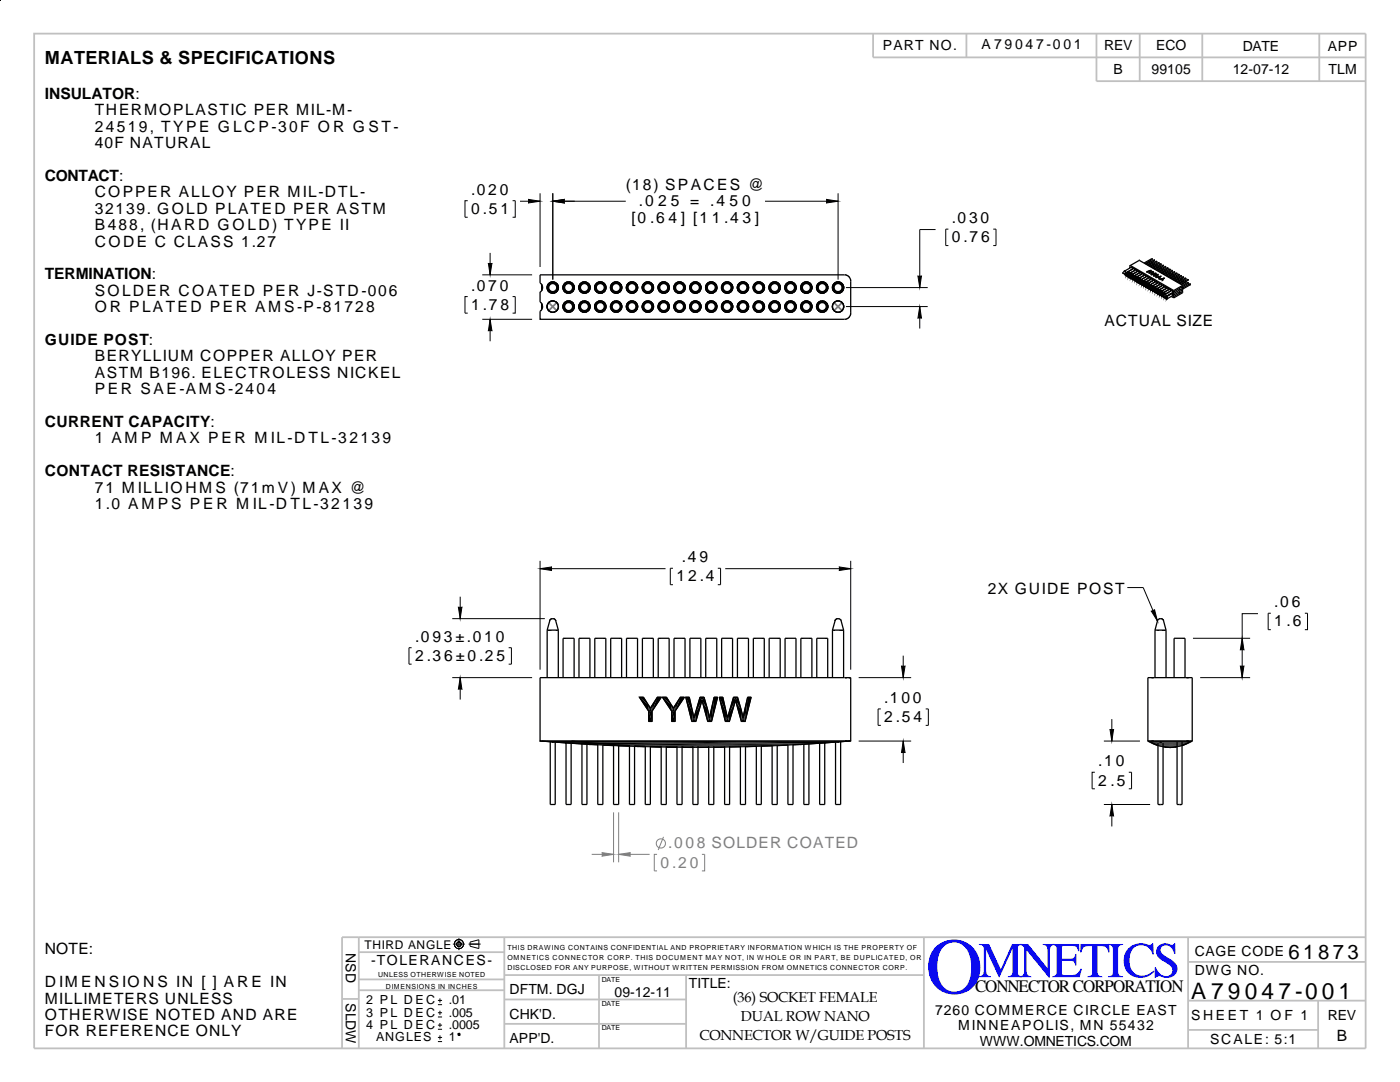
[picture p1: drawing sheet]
<svg xmlns="http://www.w3.org/2000/svg" width="279mm" height="216mm" viewBox="0 0 279 216" stroke-linecap="round" stroke-linejoin="round" font-family="sans-serif">
<defs><g id="words">
<text font-size="15.9" fill="#0a0aef" x="184.7" y="198.2">O</text>
<text font-size="10" fill="#0a0aef" x="195.2" y="195">MNETICS</text>
<g font-size="4.5">
<text x="237.7" y="199.2">A 7</text>
<text x="245.1" y="199.2">9</text>
<text x="248.4" y="199.2">0</text>
<text x="251.8" y="199.2">4</text>
<text x="255.1" y="199.2">7 -0</text>
<text x="263.8" y="199.2">0</text>
<text x="267.1" y="199.2">1</text>
</g>
<g font-size="4">
<text x="257.2" y="191.3">61</text>
<text x="263" y="191.3">8</text>
<text x="266" y="191.3">7</text>
<text x="268.9" y="191.3">3</text>
</g>
<text font-size="3.6" x="9" y="12.8">MATERIALS &amp; SPECIFICATIONS</text>
<text font-size="3.5" x="194.6" y="198">CONNECTORCORPORATION</text>
<g font-size="3.1">
<text x="9" y="19.7">INSULATOR:</text>
<text x="18.9" y="23">THERMOPLASTIC PER MIL-M-</text>
<text x="18.9" y="26.3">24519, TYP E G LC P -30F O R G S T-</text>
<text x="18.9" y="29.5">40F NATURAL</text>
<text x="9" y="36.1">CONTACT:</text>
<text x="18.9" y="39.4">COPPER ALLOY PER MIL-DTL-</text>
<text x="94" y="38.9">.0</text>
<text x="97.5" y="38.9">2</text>
<text x="99.7" y="38.9">0</text>
<text x="124.9" y="37.8">(18) SPACES @</text>
<text x="127.5" y="41.1">.0</text>
<text x="131.3" y="41.1">2</text>
<text x="133.9" y="41.1">5 = .4</text>
<text x="145.6" y="41.1">5</text>
<text x="148.1" y="41.1">0</text>
<text x="18.9" y="45.9">B488, (HAR D G O LD) TYPE II</text>
<text x="18.9" y="42.7">32139. GOLD PLATED PER ASTM</text>
<text x="94" y="42.7">0 .5</text>
<text x="99.9" y="42.7">1</text>
<text x="126" y="44.4">[0 .6</text>
<text x="133.4" y="44.4">4 ] [1</text>
<text x="142.1" y="44.4">1 .4</text>
<text x="148.2" y="44.4">3 ]</text>
<text x="190" y="44.5">.0</text>
<text x="193.4" y="44.5">3</text>
<text x="195.7" y="44.5">0</text>
<text x="18.9" y="49.2">CODE C CLASS 1.27</text>
<text x="190" y="48.3">0 .7</text>
<text x="195.8" y="48.3">6</text>
<text x="9" y="55.8">TERMINATION:</text>
<text x="18.9" y="59">SOLDER COATED PER J-STD-006</text>
<text x="94" y="58">.0</text>
<text x="97.5" y="58">7</text>
<text x="99.7" y="58">0</text>
<text x="18.9" y="62.3">O R PLATED PER AM S-P-81728</text>
<text x="94" y="61.8">1 .7</text>
<text x="99.9" y="61.8">8</text>
<text x="220.5" y="65">ACTUAL SIZE</text>
<text x="9" y="68.8">GUIDE POST:</text>
<text x="18.9" y="72.1">BERYLLIUM COPPER ALLOY PER</text>
<text x="18.9" y="75.4">ASTM B196. ELECTROLESS NICKEL</text>
<text x="18.9" y="78.7">PER SAE-AM S-2404</text>
<text x="9" y="85.2">CURRENT CAPACITY:</text>
<text x="18.9" y="88.5">1 A M P M A X P E R M IL-D T L-32139</text>
<text x="9" y="95">CONTACT RESISTANCE:</text>
<text x="18.9" y="98.3">71 M ILLIO HM S (71m V) M AX @</text>
<text x="18.9" y="101.6">1.0 A M P S P E R M IL-D TL-32139</text>
<text x="136.1" y="112.2">.4</text>
<text x="139.6" y="112.2">9</text>
<text x="135" y="116">1</text>
<text x="137.3" y="116">2 .4</text>
<text x="197.1" y="118.6">2X GUIDE POST</text>
<text x="254.3" y="121.2">.0</text>
<text x="254.3" y="125">1 .6</text>
<text x="257.8" y="121.2">6</text>
<text x="82.8" y="131.9">2 .3</text>
<text x="82.8" y="128">.0</text>
<text x="86.3" y="128">9</text>
<text x="88.6" y="128">3 ± .0</text>
<text x="88.6" y="131.9">6 ± 0 .2</text>
<text x="96.6" y="128">1</text>
<text x="99" y="128">0</text>
<text x="99.1" y="131.9">5</text>
<text x="176.5" y="140.3">.1</text>
<text x="179.9" y="140.3">0</text>
<text x="182.2" y="140.3">0</text>
<text x="176.5" y="144.1">2 .5</text>
<text x="182.3" y="144.1">4</text>
<text x="219.2" y="152.9">.1</text>
<text x="222.7" y="152.9">0</text>
<text x="219.2" y="156.7">2 .5</text>
<text x="9" y="190.4">NOTE:</text>
<text x="9" y="197">D IM E N S IO N S IN [ ] A R E IN</text>
<text x="9" y="200.2">MILLIMETERS UNLESS</text>
<text x="9" y="203.5">OTHERWISE NOTED AND ARE</text>
<text x="9" y="206.8">FOR REFERENCE ONLY</text>
<text x="266.8" y="207.6">B</text>
</g>
<g font-size="3.1" fill="#808080">
<text x="131.8" y="173.1">0 .2</text>
<text x="133.4" y="169.3">.0</text>
<text x="136.8" y="169.3">0</text>
<text x="137.7" y="173.1">0</text>
<text x="139.1" y="169.3">8 SOLDER COATED</text>
</g>
<g font-size="2.9">
<text x="146.2" y="199.9">(36) SOCKET FEMALE</text>
<text x="147.9" y="203.8">DUAL ROW NANO</text>
<text x="139.6" y="207.5">CONNECTOR W/GUIDE POSTS</text>
</g>
<g font-size="2.8">
<text x="176.2" y="10">PART NO.</text>
<text x="195.9" y="9.8">A 7</text>
<text x="200.5" y="9.8">9</text>
<text x="202.6" y="9.8">0</text>
<text x="204.7" y="9.8">4</text>
<text x="206.8" y="9.8">7 -0</text>
<text x="212.2" y="9.8">0</text>
<text x="214.3" y="9.7">1</text>
<text x="220.3" y="10">REV</text>
<text x="230.7" y="10">ECO</text>
<text x="248.1" y="10.1">DATE</text>
<text x="265" y="10.1">APP</text>
<text x="222.2" y="14.8">B</text>
<text x="229.8" y="14.8">99105</text>
<text x="246" y="14.8">12-07-12</text>
<text x="265.1" y="14.8">TLM</text>
<text x="69" y="190.1" transform="rotate(90 69 190.1)">NSD</text>
<text x="238.4" y="190.7">CAGE CODE</text>
<text x="74.1" y="192.6">-TOLERANCES-</text>
<text x="137.5" y="197.2">TITLE:</text>
<text x="238.5" y="194.6">DWG NO.</text>
<text x="69" y="200.2" transform="rotate(90 69 200.2)">SLDW</text>
<text x="101.7" y="203.2">CHK'D.</text>
<text x="101.7" y="198.3">DFTM. DGJ</text>
<text x="122.6" y="199">09-12-11</text>
<text x="186.6" y="202.6">7260 COMMERCE CIRCLE EAST</text>
<text x="237.7" y="203.6">S H E E T 1 O F 1</text>
<text x="265" y="203.5">REV</text>
<text x="101.7" y="208.2">APP'D.</text>
<text x="191.2" y="205.6">MINNEAPOLIS, MN 55432</text>
<text x="195.5" y="208.6">WWW.OMNETICS.COM</text>
<text x="241.5" y="208.3">SCALE: 5:1</text>
</g>
<g font-size="2.5">
<text x="73.1" y="200.4">2 P L D E C</text>
<text x="73.1" y="202.9">3 P L D E C</text>
<text x="89.6" y="202.9">.005</text>
<text x="89.6" y="200.4">.01</text>
<text x="73.1" y="205.3">4 P L D E C</text>
<text x="75.1" y="207.8">ANGLES</text>
<text x="89.6" y="205.3">.0005</text>
<text x="89.6" y="207.8">1</text>
</g>
<text font-size="2.4" x="72.7" y="189.4">THIRD ANGLE</text>
<g font-size="1.4">
<text x="101.3" y="191.5">OMNETICS CONNECTOR CORP. THIS DOCUMENT MAY NOT, IN W HOLE OR IN PART, BE DUPLICATED, OR</text>
<text x="101.3" y="189.5">THIS DRAW ING CONTAINS CONFIDENTIAL AND PROPRIETARY INFORMATION W HICH IS THE PROPERTY OF</text>
<text x="75.5" y="195">UNLESS OTHERWISE NOTED</text>
<text x="77" y="197.3">DIMENSIONS IN INCHES</text>
<text x="101.3" y="193.5">DISCLOSED FOR ANY PURPOSE, WITHOUT WRITTEN PERMISSION FROM OMNETICS CONNECTOR CORP.</text>
<text x="120.1" y="195.9">DATE</text>
<text x="120.1" y="200.7">DATE</text>
<text x="120.1" y="205.6">DATE</text>
</g>
</g></defs>
<path d="M123.5 170.5l2.3-.4v.7z" fill="#808080"/>
<path d="M107.8 148.1h62" fill="none" stroke="#000" stroke-width=".38"/>
<g fill="#000">
<path d="M127.6 139.1l1.7 1.5 .2 1.3zM127.6 139.1h.8l.9 1.5zM131.2 139.1h.8l-1.9 2.8zM132.2 139.1l1.7 1.5 .1 1.3zM132.2 139.1h.8l.9 1.5zM135.8 139.1h.8l-1.9 2.8zM136.9 139.1l1.4 3.2-.2 1.7zM136.9 139.1h.7l.7 3.2zM139.7 139.1l.4 .6-1.4 2.7zM140.1 139.7l1.1 1.8zM140.1 139.7l-1.4 2.7zM140.1 139.8l1.1 1.7z"/>
<path d="M140.1 139.9l1.1 1.6zM139.7 139.1h.8l-.4 .6zM146.8 139.7l1.1 1.8zM112.9 148.3l56.9-.4-51.7 .7zM118.1 148.6l46.5-.3-41.3 .5zM129.3 140.6l.2 .2v1.1zM129.5 140.8l.1 .2-.1 .9zM129.5 141.9l.6 2.1h-.6zM129.6 141l.1 .2-.2 .7zM129.7 141.2l.1 .1-.3 .6zM129.9 141.1l.2 .8-.3-.6zM130.3 140.5l-.2 1.4v-1z"/>
<path d="M130.1 140.9v1l-.2-.8zM131.2 139.1l-1.1 2.8 .2-1.4zM129.5 141.9h.6v2.1zM129.8 141.3l.3 .6h-.6zM133.9 140.6l.2 .2-.1 1.1zM134.1 140.8l.1 .2-.2 .9zM134 141.9l.7 2.1h-.7zM134.2 141l.1 .2-.3 .7zM134.3 141.2l.1 .1-.4 .6zM134.5 141.1l.2 .8-.3-.6zM134.9 140.5l-.2 1.4v-1zM134.7 140.9v1l-.2-.8z"/>
<path d="M135.8 139.1l-1.1 2.8 .2-1.4zM134 141.9h.7v2.1zM134.4 141.3l.3 .6h-.7zM138.5 143.3l.4 .7h-.8zM138.4 142.9l.1 .4-.4 .7zM138.3 142.3l.1 .6-.3 1.1zM138.6 142.8l.3 1.2zM138.7 142.5l.2 1.5zM138.7 142.7l.2 1.3zM140 139.9l-1.3 2.5zM140 140.1l-1.3 2.3zM138.5 143.1l.4 .9-.4-.7z"/>
<path d="M138.7 142.4l.2 1.6zM138.6 143l.3 1zM139.9 140.4l-1 3.6-.2-1.6zM140 140.2l-1.3 2.2zM140.2 140l1 1.5zM140.2 140.1l1 1.4zM140.5 139.1l.7 2.4-1.1-1.8zM140.2 140.2l1 1.3zM141.4 142.2l-.2 1.8zM140.3 140.3l.9 1.2v2.5zM141.4 142.5l-.2 1.5zM141.5 142.8l-.3 1.2z"/>
<path d="M141.5 143l.1 .3-.4 .7zM141.6 143l.4 1-.4-.7zM141.8 142.5l.2 1.5zM141.7 142.7l.3 1.3-.4-1zM142.5 139.1l-.5 4.9-.2-1.7zM142.5 139.1h.7l-1.2 4.9zM141.8 142.3l.2 1.7zM141.6 143.3l.4 .7h-.8zM146.9 140l1 1.5zM148 142.2l.1 .3-.1 1.5zM148.1 142.5l-.1 1.5zM148.2 142.8v.2l-.2 1z"/>
<path d="M123.3 148.8l41.3-.5-5.1 .3zM118.1 148.6l51.7-.7-5.2 .4z"/>
</g>
<path d="M123.3 148.8h36.2" fill="none" stroke="#000" stroke-width=".42"/>
<path d="M154.3 149h-25.9" fill="none" stroke="#000" stroke-width=".28"/>
<path d="M141.2 141.5v2.5M141.3 141.9v2.1M149.1 149.1h-15.5" fill="none" stroke="#000" stroke-width=".2"/>
<path d="M120.2 170.1l2.2 .4-2.2 .3z" fill="#808080"/>
<g fill="#000">
<path d="M105.4 39.7l.1 .1zM112.6 39.7h.1zM112.6 39.8l.1-.1zM164.9 39.7l.1 .1zM97.3 52.5l.2 .1zM97.5 52.6h.7l-.4 2.2zM97.8 54.8l.1 .1-.1 .6zM97.7 54.9l.1 .6zM98.2 52.5h.1l-.1 .1zM98.2 52.6l.1-.1zM105.5 40.5l-.1 .1zM105.4 40.5v.1z"/>
<path d="M105.5 39.8l2.3 .4-2.3 .3zM107.8 40l.6 .2h-.6zM107.8 40.2h.6zM110.3 40.2l2.3-.4v.7zM109.7 40.2h.6zM109.7 40.2l.6-.2v.2zM112.6 40.5l.1 .1zM165 40.5l-.1 .1zM164.9 40.5v.1zM165 39.8l2.3 .4-2.3 .3zM167.3 40l.6 .2h-.6zM167.3 40.2h.6z"/>
<path d="M183.1 55l.1 .1zM183.2 55.1h.7l-.3 2.3zM183.6 57.4v.6zM183.5 57.4h.1v.6zM183.9 55h.1zM183.9 55.1l.1-.1zM224 54.4h.1zM224 54.5h.1zM224 54.3l.2 .1zM224 54.6l.2-.1zM224.1 54.6l.1-.1zM224.1 54.7l.1-.1z"/>
<path d="M224.2 54.6l-.1 .1zM224.2 54.6v.1zM224.3 54.6l-.1 .1zM224.3 54l.1 .1zM224.4 54v.1zM224.5 54v.1zM224.6 54l-.1 .1zM224.6 54.1l-.1 .1zM224.5 54.2l.1-.1zM224.5 54.6l.1 .1zM224.5 54.7h.1zM224.5 54.8h.1z"/>
<path d="M224.6 54.2l.1-.1zM224.5 54.5l.1 .1zM224.5 54.6h.1zM224.5 54.9l.1-.1zM224.6 54.5l.1 .1zM224.6 54.3l.1-.1zM224.5 54.5l.1 .2zM224.6 54.5v.1zM224.5 54.9h.1zM224.5 55l.1-.1zM224.6 54.5h.1zM224.6 54.4l.2 .1z"/>
<path d="M224.6 54.4l.2-.1zM224.6 54.3h.2zM224.6 54.3h.1zM224.7 54.5v.1zM224.6 55l.1-.1zM224.7 54.9l-.1 .1zM224.5 54.9h.2zM224.7 54.9l-.1 .2zM224.8 54.5l-.1 .1zM224.7 55v.1zM224.8 54.5l-.1 .2zM224.8 54.6l-.1 .1z"/>
<path d="M224.8 55l-.1 .1zM224.8 55v.1zM224.8 54.7l.1-.1zM224.8 55l.1 .1zM224.8 54.7h.1zM224.8 54.9l.1 .2zM224.8 54.7h.2zM224.8 54.8l.1-.1zM224.8 54.8l.2-.1zM224.8 54.9l.2 .1zM224.8 54.9l.1 .1zM224.9 55l.1 .1z"/>
<path d="M224.9 55h.1zM224.9 54.8l.1-.1zM224.7 54.9h.2l-.4 .7zM224.9 54.9l.1 .1-.5 .6zM224.7 54.8l.3 .1zM224.9 54.8h.1zM224.9 54.9h.1zM224.9 54.9l.1 .1zM224.9 54.9l.1-.1zM224.9 55.1l.1-.1zM224.9 54.3h.1zM224.9 54.4h.1z"/>
<path d="M224.9 54.8l.1 .1zM224.9 55.1h.1zM224.9 54.2l.1 .1zM224.9 54.5l.1-.1zM225 54.8l.1 .1zM224.9 55.2l.2-.1zM224.9 55.1h.2zM225 54.1l.1 .2zM225 54.2l.1 .1zM224.9 54.5h.2zM224.9 54.5l.2-.1zM225 54.7l.1 .2z"/>
<path d="M225 55.2l.1-.1zM225.1 54.8v.1zM225 54.6l.1-.1zM225 54.5h.1zM225.1 54.7v.2zM225 55.3l.1-.1zM225.1 55.2l-.1 .1zM225.1 54.1v.1zM225 54.7l.1-.1zM225.1 54.6l-.1 .1zM225.1 54.1v.2zM225.1 54.5l-.1 .2z"/>
<path d="M225.2 54.7l-.1 .2zM225.1 55.2v.1zM225.2 54.8l-.1 .1zM225.2 54.1l-.1 .2zM225.1 54.6v.1zM225.2 54.8v.1zM225.2 55.2l-.1 .2zM225.2 54.1v.2zM225.2 54.6l-.1 .1zM225.2 54.2v.1zM225.3 54.8l-.1 .1zM225.2 55.2l-.1 .1z"/>
<path d="M225.3 54.2l-.1 .1zM225.2 55.2v.2zM225.2 54.6v.2zM225.2 54.6v.1zM225.2 55.3v.1zM225.2 55.3l.1 .1zM225.2 54.9l.1-.1zM225.2 54.9h.1zM225.2 55.2l.1 .2zM225.2 54.6l.1 .2zM225.2 54.3l.1-.1zM225.2 54.3h.1z"/>
<path d="M225.2 54.6l.1 .1zM225.3 55.2v.2zM225.3 55l.1-.1zM225.3 54.6v.2zM225.3 54.3h.1zM225.3 54.4l.1-.1zM225.3 55.2l.1 .2zM225.3 55h.1zM225.3 55.2h.1zM225.3 55.2l.1 .1zM225.3 55.2v.1zM225.3 54.6l.1 .1z"/>
<path d="M225.3 54.4h.1zM225.3 54.6h.1zM225.3 54.6v.1zM225.3 55.1l.1-.1zM225.2 55.1l.1 .1-.3 .8zM225.3 55.2h.1l-.4 .8zM225.2 55.1l.2 .1zM225.3 55.1h.1zM225.3 55.1l.1 .1zM225.2 54.5h.1l-.3 .9zM225.3 54.5l.1 .1-.4 .8zM225.2 54.5l.2 .1z"/>
<path d="M225.3 54.5h.1zM225.3 54.5l.1 .1zM225.3 54.5l.1-.1zM225.4 55.1l.1 .1zM225.3 55.2h.2zM225.3 55.3l.2-.1zM225.3 55.3h.2zM225.4 54.5h.1zM225.3 54.5h.2zM225.3 54.6h.2zM225.3 54.7h.2zM225.4 53h.1z"/>
<path d="M225.4 53l.1 .1zM225.4 53.1h.1zM225.4 55.1h.1zM225.4 55.4l.1-.1zM225.4 55.3h.1zM225.4 55.2h.1zM225.4 54.7h.1zM225.4 54.8l.1-.1zM225.4 54.6h.1zM225.4 54.5l.1 .1zM225.4 52.9l.1 .1zM225.4 55l.1 .1z"/>
<path d="M225.4 55.4h.1zM225.4 54.4l.1 .1zM225.4 54.8h.1zM225.5 52.9v.1zM225.5 55v.1zM225.4 55.5l.1-.1zM225.5 55v.2zM225.5 54.4v.1zM225.4 54.9l.1-.1zM225.5 52.9l.1 .1zM225.6 55v.1zM225.6 55.4l-.1 .1z"/>
<path d="M225.5 55.5l.1-.1zM225.4 55.5l.2-.1zM225.5 55l.1 .1zM225.6 54.4v.1zM225.5 54.9l.1-.1zM225.4 54.9l.2-.1zM225.4 54.8h.2zM225.5 54.4l.1 .1zM225.6 52.9v.1zM225.6 55.5l-.1 .1zM225.5 55.6l.1-.1zM225.6 55v.2z"/>
<path d="M225.6 54.8l-.1 .1zM225.7 52.9l-.1 .1zM225.7 55l-.1 .1zM225.6 55.5v.1zM225.7 55.1l-.1 .1zM225.7 54.4l-.1 .1zM225.6 54.9v.1zM225.7 55.5l-.1 .1zM225.7 55.1v.1zM225.7 55.2v-.1zM225.7 54.9l-.1 .1zM225.7 54.4v.1z"/>
<path d="M225.7 54.5v.1zM225.7 55.5v.1zM225.7 55.2l.1-.1zM225.8 55.1l-.1 .1zM225.7 54.9v.1zM225.7 54.6l.1-.1zM225.8 54.5l-.1 .1zM225.6 53.3l.1 .1zM225.7 55.2h.1zM225.7 54.9l.1 .1zM225.7 54.6h.1zM225.7 53.2v.1z"/>
<path d="M225.7 55.3l.1-.1zM225.7 55.5l.1 .1zM225.7 54.7l.1-.1zM225.6 55.4h.1l-.3 .7zM225.7 55.4l.1 .1-.4 .6zM225.6 55.4l.3 .1zM225.7 55.3h.2zM225.7 55.4l.2-.1zM225.7 55.4h.2zM225.7 55.4l.2 .1zM225.7 55.5h.1zM225.6 54.8h.1l-.3 .7z"/>
<path d="M225.7 54.8l.1 .1-.4 .6zM225.6 54.7l.3 .1zM225.7 54.7h.2zM225.7 54.8h.2zM225.7 54.8l.2 .1zM225.7 54.8l.1 .1zM225.7 53.2l.1 .1zM225.8 55.5v.1zM225.8 55.5h.1zM225.8 55.4l.1 .1zM225.8 55.4h.1zM225.8 55.4l.1-.1z"/>
<path d="M225.8 55.3h.1zM225.8 55.3l.1-.1zM225.8 54.9h.1zM225.8 54.8l.1 .1zM225.8 54.8h.1zM225.8 54.8l.1-.1zM225.8 54.7h.1zM225.8 54.7l.1-.1zM225.8 53.2v.1zM225.9 53.2l-.1 .1zM225.9 53.3l-.1 .1zM226 53.3l-.1 .1z"/>
<path d="M225.9 53.4l.1-.1zM225.8 55.6l.1-.1zM225.9 53.5l.1-.1zM225.9 53.5l.2-.1zM225.9 53.7l.1 .1zM225.8 55.3l.1 .1zM225.8 55.6h.1zM225.8 54.7l.1 .1zM225.8 55h.1zM226 53.5l.1-.1zM226 53.7l.1 .1zM226 53.7v.1z"/>
<path d="M225.9 55.3l.1 .1zM225.8 55.7l.2-.1zM225.8 55.6h.2zM225.8 55.4h.2zM225.9 54.7l.1 .1zM225.8 55.1l.2-.1zM225.8 55h.2zM225.8 54.8h.2zM225.8 54.7l.2 .1zM226 53.6l.1-.1zM225.9 55.2l.1 .2zM225.9 55.7h.1z"/>
<path d="M225.9 55.7l.1-.1zM225.9 54.6l.1 .2zM225.9 55.1h.1zM225.9 55.1l.1-.1zM226 53.6h.1zM226 53.7h.1zM226 55.2v.2zM225.9 55.8l.1-.1zM226 55.7l-.1 .1zM226 54.6v.2zM226 55.1l-.1 .1zM225.9 55.2l.1-.1z"/>
<path d="M226 55.3v.1zM226 54.7v.1zM226.1 55.3l-.1 .1zM226 55.8v-.1zM226 55.7v.1zM226.1 54.6l-.1 .2zM226 55.1v.1zM226 55.2v-.1zM226.1 54.7l-.1 .1zM226.1 55.3v.1zM226.1 55.8l-.1 .1zM226.1 55.7l-.1 .1z"/>
<path d="M226.1 54.7v.1zM226.1 55.1l-.1 .1zM226.1 55.7l-.1 .2zM226.1 55.8v.1zM226.1 55.4l.1-.1zM226.2 55.3l-.1 .1zM226.1 55.4h.1zM226.1 55.1l-.1 .2zM226.1 55.1v.2zM226.2 54.7l-.1 .1zM226.1 55.1v.1zM226.2 55.4l-.1 .1z"/>
<path d="M226.1 55.5l.1-.1zM226.1 55.2v.1zM226.1 54.8l.1-.1zM226.1 54.8h.1zM226.1 53.5v.1zM226.1 55.5l.2-.1zM226.1 55.8l.1 .1zM226.1 54.9l.2-.1zM226.1 55.1l.1 .1zM226.1 53.5l.1 .1zM226.2 55.8v.1zM226.2 55.5l.1-.1z"/>
<path d="M226.3 55.4l-.1 .1zM226.2 55.5h.1zM226.2 55.7v.1zM226.2 55.7v.2zM226.2 55.2v.1zM226.2 54.9l.1-.1zM226.3 54.8l-.1 .1zM226.2 54.9h.1zM226.2 55.1v.1zM226.2 55.8l.1 .1zM226.1 55.6l.1 .1-.4 .8zM226.2 55.7l.1 .1-.5 .7z"/>
<path d="M226.1 55.6l.2 .1zM226.2 55.6l.1-.1zM226.2 55.6h.1zM226.2 55.7h.1zM226.2 55.7l.1 .1zM226.2 55.1l.1 .1zM226.1 55l.1 .1-.4 .8zM226.2 55.1h.1l-.5 .8zM226.1 55l.2 .1zM226.2 55l.1-.1zM226.2 55h.1zM226.2 55.1h.1z"/>
<path d="M226.2 53.5v.1zM226.2 55.7l.1-.1zM226.2 55l.1 .1zM226.3 53.5l-.1 .1zM226.2 55.7h.2zM226.2 55.6h.2zM226.2 55.1h.2zM226.2 55h.2zM226.3 53.5v.1zM226.4 53.5l-.1 .1zM226.4 53.6l-.1 .1zM226.4 53.7l.1-.1z"/>
<path d="M226.2 55.8h.2zM226.2 55.2l.2-.1zM226.3 55.6l.1 .1zM226.3 55.8h.1zM226.3 55.9l.1-.1zM226.3 55.7h.1zM226.3 55l.1 .1zM226.3 55.2h.1zM226.3 55.3l.1-.1zM226.4 53.7h.1zM226.4 54l.1 .1zM226.4 54v.1z"/>
<path d="M226.3 55.5l.1 .1zM226.3 55.9h.1zM226.3 54.9l.1 .1zM226.3 55.3h.1zM226.4 53.8l.1-.1zM226.4 53.8h.1zM226.4 54h.1zM226.4 55.5v.1zM226.3 56l.1-.1zM226.4 55.6v.1zM226.4 55.5v.2zM226.4 54.9v.1z"/>
<path d="M226.3 55.4l.1-.1zM226.4 53.8h.2zM226.4 53.9h.2zM226.4 53.9l.2 .1zM226.5 55.5l-.1 .1zM226.5 54.9l-.1 .1zM226.4 55.4v-.1zM226.4 55.3v.1zM226.5 55.9l-.1 .1zM226.4 56l.1-.1zM226.4 55.5l.1 .2zM226.5 55.5v.2z"/>
<path d="M226.5 55.5v.1zM226.4 56.1l.1-.1zM226.5 56l-.1 .1zM226.5 54.9v.1zM226.5 55.4l-.1 .1zM226.4 55.5l.1-.1zM226.6 55.5l-.1 .1zM226.5 56v.1zM226.6 55.6l-.1 .1zM226.6 54.9l-.1 .1zM226.5 56v.2zM226.5 55.7l.1-.1z"/>
<path d="M226.5 55.4v.1zM226.6 54.9l-.1 .2zM226.6 56l-.1 .2zM226.6 56v.2zM226.6 55.7l.1-.1zM226.7 55.6l-.1 .1zM226.6 56l-.1 .1zM226.6 55.4l-.1 .1zM226.6 55.4v.1zM226.6 55.1l.1-.1zM226.6 55.8l.1-.1zM226.6 56v.1z"/>
<path d="M226.5 53.8l.1 .1zM226.6 56l.1 .2zM226.6 55.7h.1zM226.6 55.8h.1zM226.6 56l.1 .1zM226.6 55.1h.1zM226.7 55l-.1 .1zM226.6 53.7v.1zM226.5 55.9h.1l-.3 .7zM226.6 55.9l.1 .1-.4 .6zM226.5 55.9l.3 .1zM226.6 55.8h.2z"/>
<path d="M226.6 55.9l.2 .1zM226.6 56h.1zM226.6 55.4l.1 .1zM226.6 55.2l.1-.1zM226.6 53.7l.1 .1zM226.7 56l.1 .1zM226.7 56h.1zM226.7 55.9l.1-.1zM226.7 55.8h.1zM226.7 55.9h.1zM226.7 55.4v.1zM226.7 55.4l.1 .1z"/>
<path d="M226.7 55.4h.1zM226.7 55.2h.1zM226.7 55.2l.1-.1zM226.7 53.7v.1zM226.7 55.9l.1 .1zM226.7 55.3l.1 .1zM226.7 55.3h.1zM226.8 53.7l-.1 .2zM226.8 53.8l-.1 .1zM226.9 53.8l-.1 .1zM226.8 53.9l.1-.1zM226.8 53.9h.1z"/>
<path d="M226.7 56.1h.1zM226.7 56.2l.1-.1zM226.8 54l.1-.1zM226.8 54.3l.1 .1zM226.8 55.8v.1zM226.9 54h.1zM226.9 54.1l.1-.1zM226.9 54.2l.1 .1zM226.9 54.2v.1zM226.8 55.8l.1 .1zM226.8 56.2h.1zM226.8 56.3l.1-.1z"/>
<path d="M226.9 54.1h.1zM226.9 54.1l.1 .1zM226.9 54.2h.1zM226.9 55.8v.1zM227 55.8l-.1 .1zM226.9 56.2l-.1 .1zM227 55.8v.1zM227 56.3l-.1 .1zM227.1 55.8l-.1 .1zM227 56.3v.1zM227 56l.1-.1zM226.9 54l.2 .1z"/>
<path d="M227 54l.1 .1zM227.1 56.3v.1zM227.1 56l.1-.1zM227.1 56.3l.1 .1zM227.1 56h.1zM227.1 54v.1zM227.1 56.3h.1zM227.1 56.1l.1-.1zM227.2 54l-.1 .1zM227.1 56.2l.1 .1zM227.1 56.2h.1zM227.1 56.2l.1-.1z"/>
<path d="M227.1 56.1h.1zM227.2 54v.1zM227.3 54l-.1 .1zM227.3 54.1l-.1 .1zM227.2 54.2l.1-.1zM227.3 54.2l.1-.1zM227.3 54.2h.1zM227.3 54.5v.1zM227.3 54.3l.1-.1zM227.3 54.5l.1 .1zM227.3 54.3h.1zM227.3 54.4l.2-.1z"/>
<path d="M227.3 54.4h.2zM227.3 54.4l.2 .1zM227.3 54.5h.1zM227.3 51.8l.1 .2zM227.4 51.8v.2zM227.4 51.9v.1zM227.5 51.9l-.1 .1zM227.4 54.3l.1 .1zM227.5 54.3v.1zM227.5 54.2v.2zM227.6 54.3v.1zM227.7 54.3l-.1 .1z"/>
<path d="M227.7 54.4l.1-.1zM227.7 54.5l.1-.1zM227.7 54.8l.1 .1zM227.8 54.5h.1zM227.8 54.8h.1zM227.8 54.8v.1zM227.8 54.6l.1-.1zM227.8 54.6h.1zM227.8 54.7h.1zM227.8 54.7l.1 .1zM227.9 54.5v.2zM227.9 54.5l.1 .1z"/>
<path d="M228 54.5v.1zM228.1 54.5l-.1 .1zM228.2 54.5l-.1 .2zM228.1 54.7l.1-.1zM228.2 54.7v-.1zM228.2 54.7h.1zM228.2 54.8l.1-.1zM228.2 55l.1 .1zM228.2 55v.2zM228.2 54.8h.1zM228.2 54.9l.1-.1zM228.2 54.9h.1z"/>
<path d="M228.2 54.9l.1 .1zM228.2 55h.1zM228.2 54.9h.2zM228.3 54.8l.1 .1zM228.4 54.8v.1zM228.5 54.8v.1zM228.6 54.8l-.1 .1zM228.6 54.8v.1zM228.6 54.9l.1-.1zM228.6 55l.1-.1zM228.6 55.3l.1 .1zM228.6 55.1l.2-.1z"/>
<path d="M228.7 55.1h.1zM228.7 55.2l.1 .1zM228.7 55.2h.1zM229.4 54.4l.1 .1zM229.5 52.2l.1 .1zM229.4 52.1l.1 .1zM229.5 52.1l.1-.1zM229.5 52.2h.1zM229.5 52.1l.1 .1zM229.5 52.1h.1zM229.5 53.9l.1 .1zM229.5 53.9l.1 .2z"/>
<path d="M229.5 54l.1 .1zM229.8 51.5v.1zM229.8 51.6v.2zM229.9 51.5l-.1 .1zM229.9 51.5v.1zM230 51.6l-.1 .1zM229.9 52.4l.1 .1zM229.8 52.3l.1 .1zM229.9 52.3h.1zM229.9 51.8l.1 .1zM229.8 51.7l.1 .1zM229.9 51.7h.1z"/>
<path d="M229.9 51.7l.1-.1zM229.9 52.4l.2 .1zM229.8 52.4h.1zM229.9 52.4h.2zM229.9 52.4l.2-.1zM229.9 51.8h.2zM229.8 51.8h.1zM229.9 51.8l.2-.1zM230 54.2v.1zM230.3 51.8v.1zM230.2 51.8l.1 .1zM230.3 51.9v.1z"/>
<path d="M230.4 51.8l-.1 .1zM230.3 51.9l.1-.1zM230.4 52.7v.1zM230.4 52.7h.1zM230.3 52.6l.1 .1zM230.4 52.6l.1-.1zM230.4 52.1v.1zM230.4 52.1h.1zM230.3 52l.1 .1zM230.4 52l.1-.1zM230.4 51.9h.1zM230.4 52.6l.1 .1z"/>
<path d="M230.4 52.6h.1zM230.4 52l.1 .1zM230.3 52h.1zM230.4 52h.1zM230.7 52v.2zM230.7 52.2l.1 .1zM230.8 52l-.1 .2zM230.7 52.2v.1zM230.8 52v.2zM230.8 52.2l.1-.1zM230.9 52.1l-.1 .1zM230.8 53h.1z"/>
<path d="M230.7 52.9l.1 .1zM230.8 52.9l.1 .1zM230.7 52.9h.1zM230.8 52.9h.1zM230.8 52.9l.1-.1zM230.8 52.3l.1 .1zM230.8 52.3h.1zM230.7 52.3h.1zM230.8 52.3l.1-.1zM230.8 52.2h.1zM231.1 52.3l.1 .1zM231.2 52.4v.1z"/>
<path d="M231.2 52.3v.1zM231.3 52.3l-.1 .1zM231.2 52.4l.1-.1zM231.2 52.5l.2-.1zM231.3 53.2l.1 .1zM231.2 53.1l.1 .1zM231.3 53.2h.1zM231.1 53.1l.2 .1zM231.3 53.2l.1-.1zM231.3 53.1h.1zM231.3 52.6v.1zM231.3 52.6l.1 .1z"/>
<path d="M231.2 52.5l.1 .1zM231.3 52.6h.1zM231.3 52.6l.1-.1zM231.3 52.5h.1zM231.3 52.5l.1-.1zM231.6 52.5v.2zM231.6 52.7v.1zM231.7 52.6l-.1 .1zM231.8 52.6l-.1 .1zM231.7 52.7l.1-.1zM231.7 53.5l.1 .1zM231.7 53.5h.1z"/>
<path d="M231.6 53.4l.1 .1zM231.7 53.4l.1 .1zM231.6 53.4h.1zM231.7 53.4h.2zM231.7 53.4h.1zM231.7 53.4l.1-.1zM231.7 52.9h.1zM231.6 52.8l.1 .1zM231.7 52.8l.1 .1zM231.6 52.8h.1zM231.7 52.8h.2zM231.7 52.8l.1-.1z"/>
<path d="M231.7 52.7h.1zM232 52.8l.1 .1zM232.1 52.9v.2zM232.1 52.8v.1zM232.2 52.8l-.1 .1zM232.2 52.9l-.1 .1zM232.1 53l.1-.1zM232.2 53.7v.1zM232.2 53.7l.1 .1zM232.1 53.6l.1 .1zM232.2 53.7h.1zM232.1 53.7h.1z"/>
<path d="M232.2 53.7l.1-.1zM232.2 53.6h.1zM232.2 53.1v.1zM232.2 53.1l.1 .1zM232.1 53l.1 .1zM232.2 53.1h.1zM232.2 53h.1zM232.2 53l.1-.1zM232.2 53.1l.1-.1zM232.5 53.1v.1zM232.5 53.2v.1zM232.6 53.1l-.1 .1z"/>
<path d="M232.6 53.2l.1-.1zM232.6 53.1v.1zM232.6 53.2h.1zM232.6 54l.1 .1zM232.5 53.9l.1 .1zM232.6 53.9l.1-.1zM232.6 53.4l.1 .1zM232.6 53.4h.1zM232.5 53.3l.1 .1zM232.6 53.3l.1-.1zM232.6 54h.1zM232.6 53.9l.1 .1z"/>
<path d="M232.6 53.9h.1zM232.6 53.3l.1 .1zM232.5 53.3h.1zM232.6 53.3h.1zM233 53.3v.1zM233 53.4l-.1 .2zM232.9 53.3l.1 .1zM233 53.4v.2zM233 53.5l.1-.1zM233.1 53.4l-.1 .1zM233 54.3h.2zM233 54.1v.2z"/>
<path d="M233 54.1h.2zM233 53.6l.1 .1zM233 53.6l.2 .1zM233 53.5v.1zM233 53.5h.2zM233 53.5l.2-.1zM233.1 54.2l.1 .1zM232.9 54.2h.2zM233.1 54.2h.1zM233.1 54.2l.1-.1zM233.1 53.6l.1 .1zM233.1 53.6h.1z"/>
<path d="M232.9 53.6h.2zM233.1 53.6l.1-.1zM233.4 53.6v.1zM233.3 53.6l.1 .1zM233.4 53.7v.1zM233.5 53.6l-.1 .1zM233.6 53.6l-.1 .1zM233.5 53.6v.1zM233.5 54.5l.1 .1zM233.4 54.4l.1 .1zM233.5 54.4h.1zM233.5 53.9l.1 .1z"/>
<path d="M233.4 53.8l.1 .1zM233.5 53.8l.1-.1zM233.6 53.7l-.1 .1zM233.5 54.5h.1zM233.5 54.5l.1-.1zM233.5 53.9h.1zM233.5 53.8h.1zM233.8 53.8v.2zM233.8 54l.1 .1zM233.9 53.8v.2zM233.9 54l-.1 .1zM234 53.9l-.1 .1z"/>
<path d="M233.9 54l.1-.1zM234 54.8v.1zM234 54.8h.1zM233.8 54.7l.2 .1zM234 54.7l.1 .1zM233.8 54.7h.2zM234 54.7h.1zM234 54.7l.1-.1zM234 54.1v.1zM234 54.1l.1 .1zM233.8 54.1h.2zM234 54.1h.1z"/>
<path d="M234 54.1l.1-.1zM234 54h.1zM234.3 54.1v.1zM234.3 54.2v.2zM234.4 54.1l-.1 .1zM234.4 54.1v.2zM234.4 54.3l.1-.1zM234.5 54.2l-.1 .1zM234.4 55l.1 .1zM234.3 54.9l.1 .1zM234.4 55h.1zM234.4 55l.1-.1z"/>
<path d="M234.4 54.9h.1zM234.4 54.4l.1 .1zM234.3 54.3l.1 .1zM234.4 54.4h.1zM234.4 54.4l.1-.1zM234.4 54.3h.1zM234.7 54.4v.1zM234.7 54.5l.1 .1zM234.8 54.4v.1zM234.8 54.5l-.1 .1zM234.9 54.4l-.1 .1zM234.8 54.5h.1z"/>
<path d="M234.8 54.5l.1-.1zM234.8 55.3l.1 .1zM234.8 55.3h.2zM234.7 55.2l.1 .1zM234.8 55.2h.2zM234.8 55.2l.2-.1zM234.8 54.7l.1 .1zM234.8 54.7h.2zM234.7 54.6l.1 .1zM234.8 54.6l.2 .1zM234.7 54.6h.1zM234.8 54.6h.2z"/>
<path d="M234.8 54.6l.2-.1zM234.8 54.5h.2zM235.2 54.6v.1zM235.2 54.7v.2zM235.3 54.6l-.1 .1zM235.3 54.7l-.1 .1zM235.2 54.8l.1-.1zM235.3 54.8l.1-.1zM235.3 55.5l.1 .1zM235.2 55.4l.1 .1zM235.2 55.5h.1zM235.3 55.5l.1-.1z"/>
<path d="M235.3 55.4h.1zM235.3 54.9l.1 .1zM235.2 54.8l.1 .1zM235.3 54.9h.1zM235.3 54.8h.1zM235.3 55.5h.1zM235.6 54.9v.1zM235.6 55l.1 .1zM235.7 54.9l-.1 .1zM235.6 55v.1zM235.7 54.9v.1zM235.7 55l.1-.1z"/>
<path d="M235.7 55.1l.1-.1zM235.7 55.8l.1 .1zM235.6 55.7l.1 .1zM235.7 55.7l.2-.1zM235.7 55.2l.1 .1zM235.6 55.1l.1 .1zM235.7 55.1l.2-.1zM235.8 55.8h.1zM235.6 55.7l.2 .1zM235.8 55.8l.1-.1zM235.8 55.7h.1zM235.8 55.2h.1z"/>
<path d="M235.6 55.1l.2 .1zM235.8 55.1h.1zM236.2 56l.1 .2zM236.2 56l.1 .1zM236.1 55.9l.1 .1zM236.2 55.9h.1zM236.2 56h.1zM236.1 56h.1zM236.2 56l.1-.1zM97.3 66.1l.2-.1zM97.4 66h.1l-.2 .1zM97.8 63.7l.4 2.3h-.7z"/>
<path d="M97.8 63.1v.6zM97.8 63.1l.1 .6h-.1zM98.2 66l.1 .1zM183.1 63.5h.1zM183.1 63.4v.1zM183.6 61.2l.3 2.3h-.7zM183.6 60.6v.6h-.1zM183.6 60.6v.6zM183.9 63.5h.1zM107.8 113.5l2.3-.4v.7zM107.1 113.5h.7v.1zM107.1 113.5h.7z"/>
<path d="M110 113h.2l-.1 .1zM110.2 113l-.1 .1zM110.1 113.8l.1 .1zM167.5 113.8l-.1 .1zM167.4 113.8h.1l-.1 .1zM167.4 113l.1 .1zM167.5 113.1l2.3 .4-2.3 .3zM169.8 113.4l.6 .1zM169.8 113.5h.6l-.6 .1zM91.4 121.1l.1 .1zM91.4 137.6l.1-.1zM91.4 137.5v.1z"/>
<path d="M91.8 135.2l.4 2.3h-.7zM91.5 121.2h.7l-.4 2.2zM91.8 123.4v.7zM91.7 123.5l.1-.1v.7zM91.8 134.6v.6h-.1zM91.8 134.6v.6zM92.2 121.1h.1l-.1 .1zM92.2 121.2l.1-.1zM92.2 137.5l.1 .1zM127.5 139.1h.1zM127.6 139.1l-.1 .1zM128.4 139.1v.1z"/>
<path d="M128.4 139.1l.1 .1zM128.3 139.1h.1zM131.1 139.1h.1zM131.1 139.2l.1-.1zM132 139.1l.1 .1zM132 139.1h.1zM132.1 139.1h.1zM132.2 139.1v.1zM133 139.1v.1zM133 139.1l.1 .1zM132.9 139.1h.1zM135.8 139.1l.1 .1z"/>
<path d="M135.7 139.1h.1zM135.8 139.1v.1zM136.6 139.1v.1zM136.6 139.1l.1 .1zM136.8 139.1h.1zM136.9 139.1v.1zM137.6 139.1v.1zM139.6 139l.1 .1zM139.6 139.1h.1zM139.6 139.2l.1-.1zM140 139.9v.1zM140 139.9h.1z"/>
<path d="M140.2 139.7l-.1 .1zM140.1 139.7v.1zM140 139.7l.1 .1zM140.1 139.8l.1-.1zM140 139.7h.1zM140 139.8h.1zM140.1 139.8h.1zM140.1 139.8v.1zM140.1 139.9l.1 .1zM140.1 139.9h.2zM140.1 140h.1zM140.2 140v.1z"/>
<path d="M140.2 140h.1zM140.5 139.1v.1zM140.5 139.1h.1zM142.4 139.1h.1zM142.5 139.1v.1zM143.2 139.1v.1zM143.2 139.1l.1 .1zM143.6 139.1l1.4 3.2-.2 1.7zM143.6 139.1v.1zM143.6 139.1h.7l.7 3.2zM144.3 139.1v.1zM144.3 139.1h.1z"/>
<path d="M146.4 139.1l.4 .6-1.4 2.7zM146.3 139.1h.1zM146.4 139.1v.1zM146.6 139.9h.1zM146.7 139.9v.1zM146.7 139.8v.1zM146.8 139.7l-1.4 2.7zM146.8 139.7v.1zM146.7 139.7l.1 .1zM146.7 139.8h.1zM146.8 139.8h-.1zM146.8 139.8l1.1 1.7z"/>
<path d="M146.8 139.9l1.1 1.6zM146.8 139.8v.1zM146.7 139.8l.1 .1zM146.7 139.9l.1-.1zM146.9 140v.1zM146.7 140l.2-.1zM146.9 139.9v.1zM146.4 139.1h.8l-.4 .6zM147.2 139.1l.1 .1zM147.2 139.1h.1zM147.3 139l-.1 .1zM149.1 139.1h.1z"/>
<path d="M149.2 139.1v.1zM149.9 139.1v.1zM149.9 139.1h.1zM179.8 132.8l.1 .1zM179.9 132.9h.7l-.3 2.3zM180.3 135.2h.1l-.1 .6zM180.2 135.2l.1 .6zM180.6 132.8h.1zM180.6 132.9l.1-.1zM229.8 122l.6-.3 .6 2.2zM247.5 129.6l-.1 .2zM247.5 132.9h.7l-.3 2.3z"/>
<path d="M247.9 127.4l.3 2.2h-.7zM247.9 126.7v.7h-.1zM247.9 126.7l.1 .7zM248.2 129.6l.2 .2zM107.7 147.8l.1 .1zM107.7 147.9h.1zM112.8 148.3h.1zM112.9 148.3v.1zM112.9 148.3h.1zM118 148.6h.1zM118.1 148.6v.1zM123.2 148.7l.1 .1z"/>
<path d="M123.2 148.8h.1zM123.2 148.9l.1-.1zM123.3 148.7v.1zM128.3 149h.1zM128.4 149v.1zM129.4 140.5l-.1 .1zM129.3 140.5v.1zM129.2 140.6h.1zM129.4 142l.1-.1zM129.5 141.9l-.1 .1zM129.5 141.9v.1zM129.4 143.9l.1 .1z"/>
<path d="M129.5 144h.1zM129.4 140.9l.1-.1zM129.5 140.8v.1zM129.4 140.8h.1zM129.6 140.9v.1zM129.5 140.9l.1 .1zM129.5 141h.1zM129.7 141.2v.1zM129.7 141.2h.1zM129.8 141.3h.1zM129.7 141.3h.1zM129.8 141.1h.1z"/>
<path d="M129.9 141.1l.1 .1zM130.1 140.9h.1zM130.1 140.9v.1zM130.1 141.9l.1 .1zM130.1 144h.1zM130.2 143.9l-.1 .1zM130.1 143.8v.2zM130.3 140.5h.1zM130.3 140.5v.2zM133.6 149.1v.1zM133.6 149.1h.1zM133.9 140.6l.1-.1z"/>
<path d="M134 140.5l-.1 .1zM133.9 140.5v.1zM133.8 140.6h.1zM134 141.9v.1zM134 141.9h.2zM134 143.9v.1zM134 144h.2zM134 140.9l.1-.1zM134.1 140.8l-.1 .1zM134.2 141l.1-.1zM134.2 140.9v.1zM134.2 141.2h.1z"/>
<path d="M134.3 141.2v.1zM134.2 141.1l.1 .1zM134.4 141.3l.1 .1zM134.5 141.1l.1 .1zM134.4 141.1h.1zM134.7 140.9h.1zM134.7 140.8v.1zM134.7 140.9v.1zM134.7 141.9v.1zM134.7 141.9h.1zM134.7 144h.1zM134.8 143.9l-.1 .1z"/>
<path d="M134.7 143.8v.2zM134.9 140.5h.1zM134.9 140.5v.2zM138 143.9l.1 .1zM138 144h.1zM138.2 142.3h.1zM138.3 142.3l-.1 .1zM138.3 142.2v.1zM138.2 142.2l.1 .1zM138.4 142.9l.1-.1zM138.5 142.8l-.1 .1zM138.4 142.7v.2z"/>
<path d="M138.5 143.1l.1 .1zM138.5 143.1v.1zM138.6 143h.1zM138.6 142.9v.1zM138.6 142.7v.1zM138.5 142.8h.1zM138.6 142.8v.1zM138.7 142.7h.1zM138.7 142.7l-.1 .1zM138.6 142.6l.1-.1zM138.7 142.5v.1zM138.6 142.4h.1z"/>
<path d="M138.7 142.5v-.1zM138.7 142.4v.1zM138.7 149.1h.1zM138.8 149v.1zM138.9 143.9v.1zM138.9 143.8v.2zM139.9 140.4l.1-.1zM139.9 140.3v.1zM140 140.1l.1-.1zM140 140v.1zM140.3 140l-.1 .1zM140.2 140.1v.1z"/>
<path d="M140.2 140.1h.1zM141.1 141.6l.1-.1zM141.2 141.5v.1zM141.2 143.9v.1zM141.2 144l.2-.1zM141.3 141.9v.1zM141.3 141.9l.1-.1zM141.3 142.1l.1 .1zM141.4 142.5h.1zM141.5 142.4l-.1 .1zM141.4 142.4v.1zM141.5 142.8l-.1 .1z"/>
<path d="M141.5 142.7v.1zM141.4 142.7l.1 .1zM141.5 143h.1zM141.6 142.9l-.1 .1zM141.5 142.9v.1zM141.5 143.3h.1zM141.6 143.3l-.1 .1zM141.7 142.9l-.1 .1zM141.6 142.9v.1zM141.7 142.6v.1zM141.6 142.6l.1 .1zM141.6 142.7h.1z"/>
<path d="M141.7 142.4l.1 .1zM141.6 142.5h.2zM141.7 142.6l.1-.1zM141.8 142.5l-.1 .1zM141.8 142.3h.1zM141.8 142.3l.1 .1zM141.9 143.9l.1 .1zM142.1 143.9l-.1 .1zM142 143.8v.2zM144 149.1v.1zM144 149.1h.1zM145.2 143.3l.4 .7h-.8z"/>
<path d="M145.1 142.9l.1 .4-.4 .7zM144.7 143.9l.1 .1zM144.8 144l.1-.1zM145 142.3l.1 .6-.3 1.1zM145 142.3l-.1 .1zM144.9 142.2l.1 .1zM145 142.9h.1zM145.1 142.7v.2zM145 142.8l.1 .1zM145.2 143.3h.1zM145.2 143.1l.1 .1zM145.2 143.1v.1z"/>
<path d="M145.3 142.9v.1zM145.2 142.9l.1 .1zM145.3 142.8l.3 1.2zM145.3 142.8v.1zM145.4 142.5l.2 1.5zM145.4 142.7l.2 1.3zM145.3 142.6l.1 .1zM145.4 142.7l-.1 .1zM145.4 142.5l.1 .1zM145.3 142.6l.1-.1zM145.4 142.5v.1zM146.7 139.9l-1.3 2.5z"/>
<path d="M146.7 140.1l-1.3 2.3zM145.4 142.5v-.1zM145.4 142.4v.1zM145.2 143.1l.4 .9-.4-.7zM145.4 142.4l.2 1.6zM145.3 143l.3 1-.4-.9zM146.6 140.4l-1 3.6-.2-1.6zM145.6 144h.1zM145.6 143.9v.1zM145.6 143.8v.2zM146.6 140.2l-1.2 2.2zM146.6 140.4h.1z"/>
<path d="M146.6 140.3v.1zM146.6 140.2h.1zM146.7 140.1h.1zM146.7 140v.1zM146.9 140l1 1.5zM146.9 140.1l1 1.4zM146.8 140.1h.1zM146.9 140.1v.1zM147 140.1l-.1 .1zM146.9 140.2h.1zM146.8 140.2l.1-.1zM147.2 139.1l.7 2.4-1.1-1.8z"/>
<path d="M146.9 139.9l1 1.6zM146.9 140.2l1 1.3zM147.9 141.5v.1zM146.9 140.3l1 1.2 .1 2.5zM147.9 143.9l.1 .1zM147.8 144h.2zM147.9 144h.1zM147.9 141.9h.1zM148 141.9v.1zM148 141.9h.1zM148 142.2h.1zM148.1 142.1l-.1 .1z"/>
<path d="M148 142.1v.1zM148 142.5h.1zM148.1 142.5v.1zM148.1 142.4v.1zM148.2 142.8l.1-.1zM148.2 142.7v.1zM148.1 142.7l.1 .1zM148.1 143h.1zM148.2 143v.1zM148.2 142.9v.1zM148.2 143l.1 .3-.3 .7zM148.2 143.3h.1z"/>
<path d="M148.3 143.3l-.1 .1zM148.3 143l.4 1-.4-.7zM148.3 143l.1-.1zM148.4 142.9l-.1 .1zM148.3 142.9v.1zM148.2 143h.1zM148.4 142.5l.3 1.5zM148.4 142.7l.3 1.3-.4-1zM148.4 142.7h.1zM148.4 142.6v.1zM148.3 142.6l.1 .1zM148.3 142.7h.1z"/>
<path d="M148.4 142.5h.1zM148.4 142.6v-.1zM148.4 142.5v.1zM149.2 139.1l-.5 4.9-.2-1.7zM148.5 142.3h.1zM148.5 142.3v.1zM149.2 139.1h.7l-1.2 4.9zM148.5 142.3l.2 1.7zM148.3 143.3l.4 .7h-.7zM148.6 143.9l.1 .1zM148.8 143.9l-.1 .1zM148.7 143.8v.2z"/>
<path d="M149.1 149v.1zM149.1 149h.1zM154.2 148.8h.1zM154.4 148.7l-.1 .1zM154.3 148.7v.1zM159.4 148.5l.1 .1zM159.4 148.6h.1zM159.5 148.6v.1zM164.5 148.2l.1 .1zM164.5 148.3h.1zM164.6 148.3v.1zM169.8 147.9h.1z"/>
<path d="M169.8 147.8v.1zM179.8 150.2h.1zM179.8 150.1l.1 .1h-.1zM180.3 147.9l.3 2.3h-.7zM180.3 147.2v.7zM180.3 147.2l.1 .6-.1 .1zM180.6 150.2h.1zM221.5 145.6h.7l-.3 2.3zM232.6 149.1v.1zM232.7 149.1h1.9zM233 149.1h1.3zM233.2 149.1h.9z"/>
<path d="M233.5 149.1l-.1 .2zM233.5 149.1h.6zM233.2 149.1h1.1zM233 149.1h1.6zM221.9 160.5l.3 2.3h-.7zM90.6 188.6h.1zM90.6 188.2h.1zM90.6 188.1l.1 .1zM90.7 188.9l.1-.1zM90.7 187.9l.1 .1zM90.8 189l.1-.1zM90.8 189h.1z"/>
<path d="M90.8 187.8h.1zM90.9 189.1l.1-.1zM90.9 187.7l.1 .1zM91.1 188.4h.1zM91.1 188.3l.1 .1zM91.2 189.2v.1zM91.2 187.5v.1zM91.1 188.6h.1zM91.1 188.2h.1zM91.1 188.1l.1 .1zM91.2 188l.1 .1zM91.3 188.7v.1z"/>
<path d="M91.3 188v.1zM91.4 188.7l-.1 .1zM91.3 188l.1 .1zM91.5 188.8v.1zM91.5 187.9v.1zM91.5 189.3v.1zM91.5 187.4v.1zM91.6 187.4v.1zM91.6 189.3v.1zM91.7 187.4v.1zM91.7 189.3v.1zM91.7 187.9v.1z"/>
<path d="M91.7 188.8v.1zM91.9 188l-.1 .1zM91.8 188.7l.1 .1zM91.9 188.7v.1zM91.9 188v.1zM91.9 188.1h.1zM91.9 188.7h.1zM91.9 188.2l.1-.1zM91.9 188.6l.1 .1zM92 188.3l.1-.1zM92 188.5l.1 .1zM92 187.5v.1z"/>
<path d="M92 189.2v.1zM92 188.3h.1zM92 188.4l.1-.1zM92 188.4h.1zM92 188.5h.1zM92.2 187.6l-.1 .1zM92.1 189.1l.1 .1zM92.3 187.8h.1zM92.3 189h.1zM92.3 188.9l.1 .1zM92.4 188v-.1zM92.4 188.8v.1z"/>
<path d="M92.4 188.1l.1-.1zM92.4 188.1h.1zM92.4 188.7h.1zM92.5 188.2h.1zM92.5 188.6h.1z"/>
</g>
<g fill="none" stroke="#000" stroke-width=".2">
<path d="M105.5 39.8l2.3 .4-2.3 .3zM107.8 38.6v14.7M110.3 38.6v17.2M165 39.8l2.3 .4-2.3 .3zM167.3 38.6v17.2M93.3 40h-.5v3.3h.5M93.3 59.2h-.5v3.3h.5M96.2 54.8h10M97.5 52.6h.7l-.4 2.2zM97.8 50.5v4.3M102.3 40h.5v3.3h-.5M102.3 59.2h.5v3.3h-.5"/>
<path d="M103.8 40.2h4M110.3 40.2l2.3-.4v.7zM110.3 40.2h14.6M152.7 40.2h14.6M168.8 57.4h16.3M183.2 55.1h.7l-.3 2.3zM186.7 45.8h-3.1v11.6M189.3 45.7h-.6v3.3h.6M198.2 45.7h.6v3.3h-.6M96.2 63.7h10M97.8 63.7v4.4M97.8 63.7l.4 2.3h-.7z"/>
<path d="M168.8 61.2h16.3M183.6 61.2l.3 2.3h-.7zM183.6 61.2v4.4M107.8 113.5l2.3-.4v.7zM134.3 113.4h-.5v3.3h.5M143.3 113.4h.5v3.3M167.5 113.1l2.3 .4-2.3 .3zM225 117.2h3.2l2.8 6.7M91.5 121.2h.7l-.4 2.2zM91.8 135.2l.4 2.3h-.7zM127.6 139.1h.8l1.4 2.2 1.4-2.2h.8l-1.9 2.8v2.1h-.6v-2.1zM132.2 139.1h.8l1.4 2.2 1.4-2.2h.8l-1.9 2.8v2.1h-.7v-2.1z"/>
<path d="M140.1 139.8v.1M140.1 139.8v-.1l-1.2 4.3h-.8l-1.2-4.9h.7l.9 4.2 1.2-4.2h.8l1.1 4.2 .9-4.2h.7l-1.2 4.9h-.8l-1.1-4.1M140.1 139.9h.1M146.8 139.8l1.2 4.2M146.8 139.9h.1M146.8 139.8v-.1l-1.2 4.3h-.8l-1.2-4.9h.7l.9 4.2 1.2-4.2h.8l.8 2.8M171.4 135.2h10.4M179.9 132.9h.7l-.3 2.3zM180.3 130.8v4.4M238.1 127.4h11.4M239.5 135.2h10M247.9 127.4l.3 2.2h-.7z"/>
<path d="M251.1 122.4h-3.2v12.8M260.4 122.4h.5v3.2h-.5M107.8 147.9h62a378.9 378.9 0 0 1-62 0zM147.9 141.5v2.5M148 141.9l.3 1.4 .9-4.2h.7l-1.2 4.9h-.7M148 141.9v2.1M171.4 147.9h10.4M175.8 141.5h-.6v3.2h.6M180.3 147.9l.3 2.3h-.7zM180.3 147.9v4.4M184.7 141.5h.6v3.2h-.6M218.5 154.1h-.5v3.3h.5"/>
<path d="M220.3 147.9h7.2M221.9 143.5v4.4M225.3 154.1h.5v3.3h-.5M229.1 147.9h8.8M230.5 148.6h6.2M230.8 148.7h5.7M231.1 148.8h5.1M231.6 148.9h4.1M231.9 149h3.5M232.1 149h3M232.4 149.1h2.5M235.9 148.8h-4.6"/>
<path d="M220.3 160.5h9.2M221.9 160.5v4.4M87.4 199.6h.8M87.8 199.2v.8M87.4 202.1h.8M87.4 200.5h.8M87.4 202.9h.8M87.4 204.6h.8M87.4 205.4h.8M87.4 207h.8M87.4 207.8h.8M87.8 201.7v.8"/>
<path d="M87.8 204.1v.9M87.8 206.6v.8"/>
<circle cx="91.6" cy="188.4" r=".41"/>
<circle cx="91.6" cy="188.4" r=".88"/>
<circle cx="91.6" cy="206.4" r=".2"/>
</g>
<path d="M229.3 148h8.6" fill="none" stroke="#000" stroke-width=".28"/>
<g fill="none" stroke="#000" stroke-width=".25">
<path d="M108.1 56.8v1.2M224.4 54.1l.2 .4-.4 .1v-.2zM224.6 54.6h.1a.17 .17 0 0 1 .2 .2 .17 .17 0 0 1-.2 .1zM224.6 54.7v-.1a.16 .16 0 0 1 .3 .1 .15 .15 0 0 1-.2 .2zM224.7 54.6h.1M224.9 54.9h.1M225 54.4l-.4 .2M225 54.9h.1a.16 .16 0 0 1 .2 .1 .16 .16 0 0 1-.2 .2zM225 54.3l.1-.1a.18 .18 0 0 1 .3 .2 .18 .18 0 0 1-.3 .2zM225.1 54.9l.4-.3-.7 .4M225.1 54.9a.17 .17 0 0 1 .2 .1 .17 .17 0 0 1-.2 .2zM225.1 54.9h.1"/>
<path d="M225.1 54.3h.1M225.3 55.2h.1M225.3 54.5h.1M225.5 53.5v-.5h.1l8.7 5M225.5 54h.1M225.5 55.1a.18 .18 0 0 1 .3 .2 .17 .17 0 0 1-.2 .1zM225.5 55.2a.15 .15 0 0 1 .2 0 .15 .15 0 0 1 .1 .2 .15 .15 0 0 1-.2 0zM225.5 54.6v-.1a.16 .16 0 0 1 .3 .1 .16 .16 0 0 1-.2 .2zM225.5 55.1l.4-.2-.6 .3M225.6 55.1h.1M225.6 54.5h.1M225.7 53.4h.2v.3"/>
<path d="M225.7 55.4h.1M225.7 54.8h.1M225.7 53.3l-1.3 .8M226 55.4a.15 .15 0 0 1 .2 .1 .15 .15 0 0 1-.2 .2zM226 54.8a.18 .18 0 0 1 .2 .1 .18 .18 0 0 1-.2 .2zM226 54.8a.16 .16 0 0 1 .2 .1 .16 .16 0 0 1-.2 .2zM226 53.7l-1.4 .8M226 54.2h.1M226 55.4h.1M226 54.8h.1M226.1 53.6a.22 .22 0 0 1 .3 .1 .22 .22 0 0 1 0 .3M226.2 55.7h.1"/>
<path d="M226.2 55.1h.1M226.2 53.6l-1.1 .7M226.4 55.2l-.4 .2M226.4 55.1l-.7 .4M226.4 54.5h.1M226.5 55.7h.1M226.6 53.9l.2 .1v.3M226.6 55.9h.1M226.7 53.8l-1.4 .8M226.8 55.4l-.6 .4M226.8 55.4l-.4 .2M226.8 55.9h.1a.17 .17 0 0 1 .2 .2 .17 .17 0 0 1-.2 .1z"/>
<path d="M226.9 54.7h.1M227 54.1l.3 .1v.3M227.1 54.1l-1.4 .8M227.2 55.6l-.6 .4M227.3 55.7l-.5 .2M227.3 54.5l-1.1 .6M227.3 55h.1M227.4 52l-1.9 1M227.5 54.4l.2 .1v.3M227.5 54.4l-1.1 .6M227.8 55.2v.1M227.9 54.7h.3v.3"/>
<path d="M228 54.6l-1.2 .7M228.2 55.5h.1M228.3 52.5l1.6-.8v.1l-1.4 .8M228.6 55.3l.1-.2-.3-.2-1.1 .6M228.7 55.8h.1M228.8 52.7l1.6-.8v.2l-1.4 .8M228.8 54.2l.1 .1M228.9 54.3h.1M229.1 56h.1M229.2 53l1.6-.8v.1l-1.4 .8M229.2 54.4l.1 .1M229.4 54.4h.1"/>
<path d="M229.5 52.1l-.9 .6M229.5 54.1l-.6 .2M229.6 54l-.1 .1M229.7 54l-.2 .1M229.7 54l-.5 .4M229.7 53.3l1.5-.9v.2l-1.3 .8M229.8 54l-.4 .4M229.8 54l-1 .2 .1 .1M229.9 52.3l-.8 .6M229.9 54.3l-.6 .2M229.9 54.3h.2l-.1 .1M230.1 54.3h-.2"/>
<path d="M230.1 53.5l1.5-.8h.1l-1.4 1M230.3 54.3l-.6 .4M230.3 54.2v.1M230.3 54.2l-.9 .2M230.4 52.6l-.9 .6M230.6 53.8l1.5-.9 .1 .1-1.4 .9M230.6 54.5h.1l-.3 .4M230.8 52.9l-.8 .5M231 54l1.5-.8 .1 .1-1.4 .9M231.3 53.1l-.9 .6M231.5 54.3l1.5-.8v.1l-1.3 .8M231.7 53.4l-.8 .6"/>
<path d="M231.9 54.6l1.6-.9v.2l-1.4 .8M232.2 53.6l-.9 .6M232.3 54.8l1.5-.8h.2l-1.4 .9M232.6 53.9l-.8 .6M232.8 55.1l1.5-.9 .1 .1-1.4 .9M233 54.1l-.8 .6M233.5 54.4l-.9 .6M233.9 54.7l-.8 .5M234.4 54.9l-.9 .6M234.8 54.7l-.1-.2-1.4 .8M234.8 55.2l-.8 .6M235.3 55.4l-.9 .6"/>
<path d="M235.3 54.9l-.1-.2-1.5 .9M235.7 55.7v.1M235.7 55.2l-.1-.2-1.5 .9M236.2 55.9v.1M108.1 60.6v1.2M109.8 148v12.5h1v-12.4M136.1 149.1h.4M137.8 149.1h.5M167.8 148v12.5h-1v-12.4M229.6 148.1h8.1M232.1 149l1.4 .1"/>
<circle cx="225.2" cy="54.4" r=".14"/>
<circle cx="225.6" cy="54.7" r=".18"/>
<circle cx="226" cy="55.6" r=".18"/>
<circle cx="226.5" cy="55.2" r=".18"/>
<circle cx="226.5" cy="55.8" r=".18"/>
<circle cx="226.6" cy="55.8" r=".15"/>
</g>
<path d="M229.8 148.3h7.7M230 148.4h7.2" fill="none" stroke="#000" stroke-width=".23"/>
<path d="M230.3 148.5h6.7" fill="none" stroke="#000" stroke-width=".21"/>
<g fill="none" stroke="#c0c0c0" stroke-width=".36">
<path d="M174.2 6.7v4.8h98.3M192.9 6.7v4.8M218.8 6.7v9.5h53.7M227.5 6.7v9.5M239.9 6.7v9.5M263.3 6.7v9.5M68.3 199.3h3.3M71.6 195.4h29M71.6 190h29M71.6 197.6h29M100.6 194.6h83.8M100.6 199.4h36.3"/>
<path d="M100.6 187v22.2M119.5 194.6v14.6M136.9 194.6v14.6M184.4 187v22.2M237.1 199.7h35.4M237.1 191.9h35.4M237.1 187v22.2M263.1 199.7v9.5M71.6 209.2v-22.2h-3.3v22.2M100.6 204.3h36.3M237.1 205.5h26"/>
</g>
<path d="M109.4 60.3l1.8 1.8M111.2 60.3l-1.8 1.8M166.3 60.3l1.8 1.8M168.1 60.3l-1.8 1.8" fill="none" stroke="#808080" stroke-width=".36"/>
<g fill="none" stroke="#808080" stroke-width=".2">
<path d="M118.1 170.5h4.3M122.4 162.1v10M123.5 170.5h6.1M123.5 162.1v10M131.1 170.5h-.5v3.3h.5M132.4 167l-1 2.6M140.1 170.5h.5v3.3h-.5"/>
<circle cx="131.9" cy="168.3" r=".92"/>
</g>
<g fill="#808080">
<path d="M120.2 170.8l-.1 .1z"/>
<path d="M120.1 170.8h.1l-.1 .1z"/>
<path d="M120.1 170l.1 .1z"/>
<path d="M122.5 170.4l.6 .1z"/>
<path d="M122.4 170.5h.7l-.6 .1z"/>
</g>
<path d="M120.2 170.1l2.2 .4-2.2 .3z" fill="none" stroke="#808080" stroke-width=".2"/>
<g fill="#808080">
<path d="M125.7 170h.1v.1z"/>
<path d="M125.8 170v.1z"/>
<path d="M125.8 170.8v.1z"/>
<path d="M122.9 170.5h.6v.1z"/>
<path d="M122.9 170.5l.6-.1z"/>
</g>
<path d="M123.5 170.5l2.3-.4v.7z" fill="none" stroke="#808080" stroke-width=".2"/>
<g fill="none" stroke="#000" stroke-width=".2">
<path d="M91.8 119.1v4.3M107.8 111.9v21.7M107.8 113.5h25M143.3 116.7h.5M144.7 113.5h25.1M169.8 111.9v21.7M82.1 129.2h-.5v3.3h.5M90.3 135.2h15.9M90.3 123.4h18.4M91.8 135.2v4.4M101.5 129.2h.6v3.3h-.6M229.8 122l.6-.3 .6 2.2z"/>
<path d="M247.5 132.9h.7l-.3 2.3zM253.6 122.4h-.5v3.2h.5M221.5 145.6h.7l-.3 2.3zM229.1 147.9h8.8a8.4 8.4 0 0 1-8.8 0zM221.9 160.5l.3 2.3h-.7zM90.4 188.4h2.4M91.6 187.2v2.4M93.5 188.4h2.4M93.8 188l1.8-.5v1.8l-1.8-.5z"/>
</g>
<path d="M6.8 6.7h265.7v202.5h-265.7zM71.6 187h200.9" fill="none" stroke="#c0c0c0" stroke-width=".36"/>
<g fill="#000">
<path d="M108 56.5l-.1 .1zM107.9 56.6l.1-.1zM107.9 58.2l.1 .1zM108.1 56.7l.1-.1zM108.1 56.7h.1zM108.1 58l.1 .1zM108.2 56.9h.1zM108.2 57.9h.1zM108.2 57.1l.2-.1zM108.2 57.7h.2zM108.3 57.3h.1zM108.3 57.5h.1z"/>
<path d="M109.1 57.5h.1zM109.1 57.3h.1zM109.1 57.7h.1zM109.1 57.1h.1zM109.1 57l.1 .1zM109.1 57.4h.1zM109.1 57.1l.1 .1zM109.1 57.2h.1zM109.1 57.6h.1zM109.2 57.9l.1-.1zM109.2 56.9h.1zM109.2 57h.1z"/>
<path d="M109.2 57.8h.1zM109.3 58.1l.1-.1zM109.3 56.7h.1zM109.3 56.8h.1zM109.2 58l.2-.1zM109.3 58l.1-.1zM109.3 57.4h.1zM109.3 57.2l.1 .1zM109.3 57.6h.1zM109.3 57l.1 .1zM109.3 57.8h.2zM109.4 56.6l.1 .1z"/>
<path d="M109.4 58.2l.1-.1zM109.5 58.2l-.1 .1zM109.4 58.2h.1zM109.4 56.5l.1 .1zM109.4 56.9h.1zM109.4 57.5h.1zM109.4 57.3h.1zM109.4 57.1l.1 .1zM109.5 57.7h.1zM109.4 57.7h.2zM109.5 58l.1-.1zM109.4 58l.2-.1z"/>
<path d="M109.5 57h.1zM109.5 56.4l.1 .1zM109.5 56.5h.1zM109.6 58.2l-.1 .1zM109.5 58.3l.1-.1zM109.5 56.7l.1 .1zM109.6 58.3v.1zM109.6 56.4v.1zM109.5 57.9l.1-.1zM109.5 57.8h.1zM109.7 58.1l-.1 .1zM109.7 58.1h-.1z"/>
<path d="M109.6 56.8l.1 .1zM109.7 57.9l-.1 .1zM109.6 56.6h.1zM109.7 56.5v.1zM109.7 56.3l.1 .1zM109.8 58.3l-.1 .1zM109.7 56.7l.1 .1zM109.8 58.4l-.1 .1zM109.8 58.2l-.1 .1zM109.9 58l-.1 .1zM109.8 56.5l.1 .1zM109.8 56.4l.1 .2z"/>
<path d="M109.9 56.6v.1zM109.9 56.2v.1zM109.9 58.4v.1zM110 58.3l-.1 .1zM110 58.5l-.1 .1zM109.9 56.2l.1 .1zM110 58.1l-.1 .1zM110 56.4v.1zM110 56.5l.1 .1zM110.1 56.2v.1zM110.1 58.5v.1zM110.1 58.3v.1z"/>
<path d="M110.2 58.2l-.1 .1zM110.2 58.5v.1zM110.2 56.1v.2zM110.2 56.3v.2zM110.2 56.5v.1zM110.3 58.2v.1zM110.3 58.5v.1zM110.3 56.2v.1zM110.3 58.3v.1zM110.4 58.5v.1zM110.4 56.1v.2zM110.4 56.5v.1z"/>
<path d="M110.4 56.3v.2zM110.5 58.2v.1zM110.5 58.3v.1zM110.5 58.5v.1zM110.5 56.2v.1zM110.6 58.5v.1zM110.6 56.2v.1zM110.6 56.5v.1zM110.6 56.4v.1zM110.6 58.1l.1 .1zM110.7 58.3v.1zM110.7 58.4v.1z"/>
<path d="M110.7 56.2v.1zM110.7 56.6v.1zM110.8 56.6l-.1 .1zM110.7 58.4l.1 .1zM110.8 56.2l-.1 .1zM110.8 56.4l-.1 .2zM110.8 58v.1zM110.8 58.2l.1 .1zM110.9 56.7l-.1 .1zM110.8 56.8l.1-.1zM110.8 58.3l.1 .1zM110.9 56.3l-.1 .1z"/>
<path d="M110.9 58.3l.1 .1zM110.9 58.3l.1 .2zM111 56.3l-.1 .1zM110.9 57.9l.1 .1zM111 56.5l-.1 .1zM110.9 56.6h.1zM110.9 56.9l.1-.1zM111 58.1h.1zM111 58.1v.1zM111 57.8l.1 .1zM111 57h.1zM111 58.2l.1 .1z"/>
<path d="M111 56.5h.1zM111.1 56.4l-.1 .1zM111 56.8l.1-.1zM111.1 58.2v.1zM111.1 56.4v.1zM111.1 57.7h.1zM111.1 57.9l.1 .1zM111.1 57.2l.1-.1zM111.1 57.3h.1zM111.1 57.5h.1zM111.1 56.9l.1-.1zM111.1 56.9h.1z"/>
<path d="M111.1 58.1l.2 .1zM111.1 56.7l.2-.1zM111.2 56.6l-.1 .1zM111.2 57.8h.1zM111.2 58.1l.1 .1zM111.2 56.7l.1-.1zM111.2 57.1l.1-.1zM111.2 57.6h.1zM111.2 57.3l.2-.1zM111.3 57.9l.1 .1zM111.3 56.8h.1zM111.3 57.4h.1z"/>
<path d="M111.3 57.8h.2zM111.3 57h.2zM111.4 57.8h.1zM111.4 57h.1zM111.4 57.6h.1zM111.4 57.2h.1zM111.4 57.2l.1-.1zM111.4 57.4h.1zM111.4 57.4h.2zM112.2 57.5h.2zM112.2 57.3h.2zM112.2 57.4h.2z"/>
<path d="M112.3 57.7h.1zM112.3 57.1h.1zM112.3 57l.1 .1zM112.3 57.1l.1 .1zM112.3 57.2h.1zM112.3 57.6h.1zM112.3 57h.1zM112.3 57.8h.1zM112.3 57.9l.2-.1zM112.3 56.9h.2zM112.4 56.8h.1zM112.4 58l.1-.1z"/>
<path d="M112.4 58.1l.1-.1zM112.4 56.7h.1zM112.4 57.4h.1zM112.4 57.2l.1 .1zM112.4 57.6h.2zM112.5 57l.1 .1zM112.5 57.8h.1zM112.5 56.6l.1 .1zM112.5 58.2l.1-.1zM112.6 58.1l-.1 .1zM112.6 58.3l.1-.1zM112.6 58.2h.1z"/>
<path d="M112.6 56.5l.1 .1zM112.5 57.3h.2zM112.5 56.9h.2zM112.6 56.8l.1 .1zM112.6 57.5h.1zM112.6 57.1l.1 .1zM112.6 58l.1-.1zM112.6 57.7h.1zM112.6 57h.2zM112.7 56.7l.1 .1zM112.7 56.4l.1 .1zM112.7 56.5h.1z"/>
<path d="M112.8 58.2l-.1 .1zM112.8 58.3l-.1 .1zM112.7 57.9l.1-.1zM112.7 57.8h.1zM112.7 56.8l.1 .1zM112.7 58.1h.1zM112.8 58l.1-.1zM112.8 56.6h.1zM112.8 56.5l.1 .1zM112.9 56.3v.1zM112.9 58.3v.1zM112.9 56.7v.1z"/>
<path d="M113 58.4l-.1 .1zM112.9 56.3l.1 .1zM113 58.2l-.1 .1zM113 58l-.1 .1zM113 56.4l.1 .2zM113 56.6l.1 .1zM113.1 56.2v.1zM113.1 58.4v.1zM113.1 58.5v.1zM113.1 58.3v.1zM113.2 58.1l-.1 .1zM113.2 56.4v.1z"/>
<path d="M113.2 56.5v.1zM113.3 56.2v.1zM113.2 56.2l.1 .1zM113.3 58.5l-.1 .1zM113.3 58.5v.1zM113.3 58.2v.1zM113.3 58.3v.1zM113.3 56.1v.2zM113.4 56.5v.1zM113.4 56.3v.2zM113.5 58.2v.1zM113.5 58.3v.1z"/>
<path d="M113.5 58.5v.1zM113.5 56.2v.1zM113.5 56.1v.2zM113.6 56.5v.1zM113.6 56.3v.2zM113.6 58.2l.1 .1zM113.6 58.3l.1 .1zM113.7 58.5v.1zM113.7 56.2v.1zM113.7 56.5v.1zM113.8 56.4l-.1 .1zM113.8 58.1l.1 .1z"/>
<path d="M113.8 58.1v.1zM113.8 58.3l.1 .1zM113.9 56.6v.1zM113.9 58.4v.1zM113.9 56.2v.1zM113.9 58.4l.1 .1zM113.9 56.4v.2zM114 56.4l-.1 .2zM113.9 58l.1 .1zM114 58.2l.1 .1zM114 58.2v.1zM114.1 56.7l-.1 .1z"/>
<path d="M114 58.3l.1 .1zM114.1 56.3l-.1 .1zM114 57.9l.2 .1zM114.1 56.5l-.1 .1zM114 56.6h.1zM114.1 58.3v.1zM114.1 58.3v.2zM114.1 56.3v.1zM114.1 56.9l.1-.1zM114.1 58.1h.1zM114.2 57.8l.1 .1zM114.2 56.8l.1-.1z"/>
<path d="M114.2 58.2l.1 .1zM114.3 56.5h-.1zM114.3 56.4l-.1 .1zM114.2 57h.1zM114.2 57.7h.1zM114.2 57.2l.2-.1zM114.2 57.9l.1 .1zM114.3 57.5h.1zM114.3 57.3h.1zM114.3 56.9l.1-.1zM114.3 56.9h.1zM114.3 57.8h.1z"/>
<path d="M114.3 58.1l.1 .1zM114.4 56.6l-.1 .1zM114.3 56.7l.1-.1zM114.4 57.1l.1-.1zM114.4 57.6h.1zM114.4 57.3l.1-.1zM114.4 57.4h.1zM114.4 57.9l.1 .1zM114.4 56.8h.1zM114.4 57.9l.2 .1zM114.4 56.8h.2zM114.5 57.8h.1z"/>
<path d="M114.5 57h.1zM114.5 57.8h.2zM114.5 57h.2zM114.6 57.6h.1zM114.6 57.2h.1zM114.6 57.2l.1-.1zM114.6 57.4h.1zM115.4 57.5h.1zM115.4 57.3h.1zM115.4 57.7h.1zM115.4 57.1h.1zM115.4 57l.1 .1z"/>
<path d="M115.4 57.4h.1zM115.4 57.1l.2 .1zM115.4 57.2h.2zM115.4 57.6h.2zM115.5 57.9l.1-.1zM115.5 56.9h.1zM115.5 57h.1zM115.5 57.8h.1zM115.6 58.1l.1-.1zM115.6 56.7h.1zM115.6 57.4h.1zM115.6 56.8h.1z"/>
<path d="M115.6 58l.1-.1zM115.6 57.2l.1 .1zM115.6 57.6h.1zM115.6 57l.2 .1zM115.7 57.8h.1zM115.7 56.6l.1 .1zM115.7 58.2l.1-.1zM115.8 58.2l-.1 .1zM115.7 58.2h.1zM115.7 56.5l.1 .1zM115.7 56.9h.1zM115.7 56.8l.1 .1z"/>
<path d="M115.7 57.5h.1zM115.7 57.3h.1zM115.7 57.1l.2 .1zM115.8 57.7h.1zM115.8 58l.1-.1zM115.8 57h.1zM115.8 56.7l.1 .1zM115.9 56.4v.1zM115.8 56.5h.1zM115.9 58.2l-.1 .1zM115.8 58.3l.1-.1zM116 58.3l-.1 .1z"/>
<path d="M115.9 56.4l.1 .1zM115.8 57.9l.2-.1zM115.8 57.8h.2zM116 58.1l-.1 .1zM116 58.1h-.1zM115.9 56.8l.1 .1zM116.1 57.9l-.1 .1zM116 58l.1-.1zM116 56.6h.1zM116 56.5l.1 .1zM116 56.3l.1 .1zM116.1 58.3l-.1 .1z"/>
<path d="M116 56.7l.1 .1zM116.1 56.7v.1zM116.1 58.4v.1zM116.1 56.3v.1zM116.1 58.2v.1zM116.2 58l-.1 .1zM116.1 56.5l.1 .1zM116.2 56.4v.2zM116.2 56.6v.1zM116.2 56.2l.1 .1zM116.3 58.4l-.1 .1zM116.3 58.3l-.1 .1z"/>
<path d="M116.3 58.5v.1zM116.3 56.2v.1zM116.3 58.1v.1zM116.3 56.4l.1 .1zM116.4 56.5v.1zM116.4 56.2v.1zM116.4 58.5v.1zM116.5 58.3l-.1 .1zM116.5 58.2v.1zM116.5 58.2l-.1 .1zM116.5 58.5v.1zM116.5 56.1v.2z"/>
<path d="M116.5 56.3v.2zM116.5 56.5l.1 .1zM116.6 58.2v.1zM116.6 58.3v.1zM116.6 58.5v.1zM116.6 56.2v.1zM116.7 58.5v.1zM116.7 56.1v.2zM116.7 56.5v.1zM116.7 56.3v.2zM116.8 58.2v.1zM116.8 58.3l.1 .1z"/>
<path d="M116.8 58.3v.1zM116.8 58.5v.1zM116.8 58.5l.1 .1zM116.8 56.2v.1zM116.9 58.5v.1zM116.9 56.2v.1zM116.9 56.5v.1zM116.9 56.4v.1zM116.9 58.1l.1 .1zM117 58.3l.1 .1zM117 58.3v.1zM117 58.4l.1 .1z"/>
<path d="M117.1 56.2l-.1 .1zM117.1 56.6l-.1 .1zM117.1 58.4v.1zM117.1 56.2v.1zM117.1 56.4v.2zM117.1 58l.1 .1zM117.1 58.2l.1 .1zM117.2 56.7v.1zM117.2 56.8v-.1zM117.2 58.3v.1zM117.2 58.3l.1 .1zM117.2 56.3v.1z"/>
<path d="M117.2 58.3l.1 .2zM117.3 56.3l-.1 .1zM117.2 57.9l.1 .1zM117.3 56.5l-.1 .1zM117.3 56.6h-.1zM117.3 56.9l.1-.1zM117.3 58.1h.1zM117.3 58.1l.1 .1zM117.3 57.8l.1 .1zM117.3 57h.2zM117.3 56.8l.1-.1zM117.3 56.8l.2-.1z"/>
<path d="M117.3 58.2l.1 .1zM117.3 56.5h.1zM117.4 56.4l-.1 .1zM117.4 58.2l.1 .1zM117.5 56.4l-.1 .1zM117.4 57.7h.1zM117.4 57.9l.1 .1zM117.4 57.2l.1-.1zM117.4 57.3h.2zM117.4 57.5h.2zM117.5 56.9l.1-.1zM117.5 56.9h.1z"/>
<path d="M117.5 58.1l.1 .1zM117.5 56.7l.1-.1zM117.6 56.6l-.1 .1zM117.5 57.8h.1zM117.5 57.1l.1-.1zM117.5 57.6h.2zM117.6 57.3l.1-.1zM117.6 57.4h.1zM117.6 57.9l.1 .1zM117.6 56.8h.1zM117.7 57.8h.1zM117.7 57h.1z"/>
<path d="M117.7 57.6h.1zM117.7 57.2h.1zM117.7 57.2l.1-.1zM117.7 57.4h.2zM117.8 57.6h.1zM117.8 57.2l.1-.1zM117.8 57.2h.1zM117.8 57.4h.1zM118.6 57.5h.1zM118.6 57.3h.1zM118.6 57.7h.1zM118.6 57.1h.1z"/>
<path d="M118.6 57l.1 .1zM118.6 57.4h.1zM118.6 57.1l.1 .1zM118.6 57.2h.1zM118.6 57.6h.1zM118.7 57.9l.1-.1zM118.7 56.9h.1zM118.7 57h.1zM118.7 57.8h.1zM118.7 56.8h.2zM118.7 58l.2-.1zM118.8 58.1l.1-.1z"/>
<path d="M118.8 56.7h.1zM118.7 57.4h.2zM118.7 57.2l.2 .1zM118.8 57.6h.1zM118.8 57l.1 .1zM118.8 57.8h.2zM118.9 56.6l.1 .1zM118.9 58.2l.1-.1zM119 58.1l-.1 .1zM118.9 58.3l.1-.1zM118.9 58.2h.1zM118.9 56.5l.1 .1z"/>
<path d="M118.9 57.3h.1zM118.9 56.9h.1zM118.9 56.8l.1 .1zM118.9 57.5h.1zM118.9 57.1l.1 .1zM118.9 58l.1-.1zM118.9 57.7h.2zM119 57h.1zM119 56.7l.1 .1zM119 56.4l.1 .1zM119 56.5h.1zM119 58.3l.1-.1z"/>
<path d="M119.1 58.2l-.1 .1zM119.1 58.3v.1zM119.1 56.4v.1zM119 57.9l.1-.1zM119 57.8h.1zM119.1 56.8l.1 .1zM119.1 58.1h.1zM119.1 58l.1-.1zM119.1 56.6h.1zM119.1 56.5l.1 .1zM119.2 56.3l.1 .1zM119.3 58.3l-.1 .1z"/>
<path d="M119.2 56.7l.1 .1zM119.3 58.4l-.1 .1zM119.3 58.2l-.1 .1zM119.3 58v.1zM119.3 56.4l.1 .2zM119.3 56.6l.1 .1zM119.4 56.6v.1zM119.4 56.2v.1zM119.4 58.4v.1zM119.5 58.5l-.1 .1zM119.4 56.2l.1 .1zM119.5 58.3l-.1 .1z"/>
<path d="M119.5 58.1l-.1 .1zM119.5 56.4v.1zM119.5 56.5l.1 .1zM119.6 56.2v.1zM119.6 58.5v.1zM119.6 58.2v.1zM119.6 58.3v.1zM119.7 58.5l-.1 .1zM119.6 56.1l.1 .2zM119.7 56.5v.1zM119.7 56.3v.2zM119.8 58.2v.1z"/>
<path d="M119.8 58.3v.1zM119.8 58.5v.1zM119.8 56.2v.1zM119.8 58.5l.1 .1zM119.8 56.1v.2zM119.9 56.5v.1zM119.9 56.3v.2zM120 58.2v.1zM120 58.3v.1zM120 58.5v.1zM120 56.2v.1zM120 58.5l.1 .1z"/>
<path d="M120.1 56.2l-.1 .1zM120.1 56.5l-.1 .1zM120.1 56.4v.1zM120.1 58.1l.1 .1zM120.1 58.3l.1 .1zM120.2 56.6v.1zM120.2 58.4v.1zM120.2 56.2v.1zM120.2 58.4l.1 .1zM120.3 56.2l-.1 .1zM120.3 56.4l-.1 .2zM120.2 58l.1 .1z"/>
<path d="M120.4 56.7l-.1 .1zM120.3 56.8l.1-.1zM120.3 58.2l.1 .1zM120.4 58.3v.1zM120.4 56.3v.1zM120.4 57.9l.1 .1zM120.4 56.5v.1zM120.4 56.6h.1zM120.4 58.3l.1 .1zM120.4 58.3l.1 .2zM120.5 56.3l-.1 .1zM120.4 56.9l.1-.1z"/>
<path d="M120.4 58.1h.1zM120.4 58.1l.1 .1zM120.5 57.8l.1 .1zM120.5 56.8l.1-.1zM120.5 58.2l.1 .1zM120.5 56.5h.1zM120.6 56.4l-.1 .1zM120.5 57h.1zM120.5 57.7h.2zM120.6 57.2l.1-.1zM120.6 57.9l.1 .1zM120.6 57.5h.1z"/>
<path d="M120.6 57.3h.1zM120.6 56.9l.1-.1zM120.6 56.9h.1zM120.6 57.8h.2zM120.6 58.1l.1 .1zM120.6 56.7l.1-.1zM120.7 56.6l-.1 .1zM120.7 58.1l.1 .1zM120.7 56.7l.1-.1zM120.7 57.1l.1-.1zM120.7 57.6h.1zM120.7 57.3l.2-.1z"/>
<path d="M120.7 57.4h.2zM120.8 57.9l.1 .1zM120.8 56.8h.1zM120.8 57.8h.1zM120.8 57h.1zM120.9 57.8h.1zM120.9 57h.1zM120.9 57.6h.1zM120.9 57.2h.1zM120.9 57.2l.1-.1zM120.9 57.4h.1zM120.9 57.4h.2z"/>
<path d="M121.7 57.5h.1zM121.7 57.3h.1zM121.8 57.7h.1zM121.8 57.1h.1zM121.8 57l.1 .1zM121.8 57.1l.1 .1zM121.8 57.2h.1zM121.8 57.4h.1zM121.8 57.6h.1zM121.8 57.9l.1-.1zM121.8 56.9h.1zM121.8 57h.1z"/>
<path d="M121.8 57.8h.1zM121.9 58.1l.1-.1zM121.9 56.7h.1zM121.9 56.8h.1zM121.9 58l.1-.1zM121.9 57.4h.1zM121.9 57.2l.1 .1zM121.9 57.6h.2zM122 57l.1 .1zM122 57.8h.1zM122 56.6l.1 .1zM122 58.2l.1-.1z"/>
<path d="M122.2 58.2l-.1 .1zM122 58.2h.2zM122 56.5l.2 .1zM122.1 56.5l.1 .1zM122 56.9h.2zM122 56.8l.2 .1zM122 57.5h.2zM122 57.3h.2zM122.1 57.1l.1 .1zM122.2 57.9l-.1 .1zM122.1 58l.1-.1zM122.1 57.7h.1z"/>
<path d="M122.1 57h.2zM122.2 56.4l.1 .1zM122.2 56.5h.1zM122.3 58.2l-.1 .1zM122.2 58.3l.1-.1zM122.2 56.7l.1 .1zM122.2 57.9l.1-.1zM122.2 57.8h.1zM122.3 58.3l-.1 .1zM122.3 58.1l-.1 .1zM122.2 58.1h.1zM122.2 56.8l.1 .1z"/>
<path d="M122.4 57.9l-.1 .1zM122.3 58l.1-.1zM122.3 56.6h.1zM122.3 56.5l.1 .1zM122.4 56.3v.1zM122.3 56.3l.1 .1zM122.4 58.3l-.1 .1zM122.4 58.3v.1zM122.4 58.4v.1zM122.4 56.7v.1zM122.5 58.2l-.1 .1zM122.5 58l-.1 .1z"/>
<path d="M122.5 56.4v.2zM122.5 56.6l.1 .1zM122.6 56.2v.1zM122.5 56.2l.1 .1zM122.6 58.4l-.1 .1zM122.6 58.4v.1zM122.6 58.3v.1zM122.6 58.5v.1zM122.7 58.1l-.1 .1zM122.7 56.4v.1zM122.7 56.5v.1zM122.7 56.2l.1 .1z"/>
<path d="M122.8 58.5l-.1 .1zM122.8 58.3v.1zM122.8 58.3l-.1 .1zM122.8 58.2v.1zM122.8 58.5v.1zM122.8 56.1v.2zM122.9 56.3v.2zM122.9 56.5v.1zM123 58.2v.1zM123 58.5v.1zM123 56.2v.1zM123 58.3v.1z"/>
<path d="M123 56.1v.2zM123 56.5v.1zM123.1 56.5l-.1 .1zM123.1 56.3v.2zM123.1 58.2l.1 .1zM123.1 58.2v.1zM123.1 58.5l.1 .1zM123.2 56.2l-.1 .1zM123.1 58.3l.1 .1zM123.2 58.5v.1zM123.2 56.2v.1zM123.2 56.5v.1z"/>
<path d="M123.3 56.4l-.1 .1zM123.3 58.1v.1zM123.3 58.3l.1 .1zM123.3 58.3v.1zM123.3 58.4l.1 .1zM123.4 56.2l-.1 .1zM123.4 56.6v.1zM123.4 58.4v.1zM123.4 56.2v.1zM123.4 56.4v.2zM123.4 58l.1 .1zM123.5 58.2v.1z"/>
<path d="M123.5 56.7v.1zM123.5 56.8l.1-.1zM123.5 58.3l.1 .1zM123.6 56.3l-.1 .1zM123.5 58.3l.1 .2zM123.5 57.9l.1 .1zM123.6 56.5l-.1 .1zM123.6 56.6h-.1zM123.6 56.9l.1-.1zM123.6 58.1h.1zM123.6 58.1l.1 .1zM123.6 57.8h.2z"/>
<path d="M123.6 57.8l.1 .1zM123.7 57h.1zM123.7 58.2v.1zM123.7 58.2l.1 .1zM123.7 56.4v.1zM123.7 56.8l.1-.1zM123.8 56.4l-.1 .1zM123.7 57.7h.1zM123.7 57.9l.1 .1zM123.7 57.2l.2-.1zM123.8 57.3h.1zM123.8 57.5h.1z"/>
<path d="M123.8 56.9h.1zM123.8 58.1l.1 .1zM123.8 56.7l.1-.1zM123.9 56.6l-.1 .1zM123.8 57.8h.1zM123.8 58.1l.2 .1zM123.8 56.7l.2-.1zM123.8 57.1l.2-.1zM123.9 57.6h.1zM123.9 57.3l.1-.1zM123.9 57.4h.1zM123.9 57.9l.1 .1z"/>
<path d="M123.9 56.8h.1zM124 57.9l.1 .1zM124 56.8h.1zM124 57.8h.1zM124 57h.1zM124 57.6h.2zM124 57.2h.2zM124 57.2l.2-.1zM124.1 57.4h.1zM124.1 57.6h.1zM124.1 57.2l.1-.1zM124.1 57.2h.1z"/>
<path d="M124.9 57.5h.1zM124.9 57.3h.1zM124.9 57.7h.1zM124.9 57.1h.1zM124.9 57l.1 .1zM124.9 57.4h.1zM124.9 57.1l.2 .1zM124.9 57.2h.2zM124.9 57.6h.2zM125 57.9l.1-.1zM125 56.9h.1zM125 57h.1z"/>
<path d="M125 57.8h.1zM125.1 56.8h.1zM125.1 58l.1-.1zM125.1 58.1l.1-.1zM125.1 56.7h.1zM125.1 57.4h.1zM125.1 57.2l.1 .1zM125.1 57.6h.1zM125.1 57l.1 .1zM125.2 56.6l.1 .1zM125.2 58.2l.1-.1zM125.3 58.1l-.1 .1z"/>
<path d="M125.2 57.8h.1zM125.3 58.2l-.1 .1zM125.2 58.2h.1zM125.2 56.5l.1 .1zM125.2 57.3h.1zM125.2 56.9h.1zM125.2 57.5h.1zM125.2 57.2h.1zM125.2 57.1l.1 .1zM125.3 58l.1-.1zM125.3 57.7h.1zM125.3 57h.1z"/>
<path d="M125.3 56.4l.1 .1zM125.3 56.5h.1zM125.3 58.3l.1-.1zM125.4 58.2l-.1 .1zM125.3 56.7l.1 .1zM125.5 58.3l-.1 .1zM125.4 56.4l.1 .1zM125.3 57.9l.2-.1zM125.3 57.8h.2zM125.5 58.1l-.1 .1zM125.5 58.1h-.1zM125.4 56.8l.1 .1z"/>
<path d="M125.5 58l.1-.1zM125.5 56.6h.1zM125.5 56.5l.1 .1zM125.5 56.3l.1 .1zM125.6 58.3l-.1 .1zM125.5 56.7l.1 .1zM125.6 58.4v.1zM125.6 56.3v.1zM125.6 58.2v.1zM125.6 58.2l-.1 .1zM125.7 58l-.1 .1zM125.6 56.4l.1 .2z"/>
<path d="M125.7 56.6l.1 .1zM125.7 56.2l.1 .1zM125.8 58.4l-.1 .1zM125.8 58.3v.1zM125.8 58.3l-.1 .1zM125.8 58.5v.1zM125.8 56.2v.1zM125.8 58.1v.1zM125.8 56.4l.1 .1zM125.8 56.5l.1 .1zM125.9 56.5v.1zM125.9 56.2v.1z"/>
<path d="M125.9 58.5v.1zM126 58.2l-.1 .1zM126 58.3l-.1 .1zM126 58.5v.1zM126 56.1v.2zM126 56.5v.1zM126 56.3v.2zM126.1 58.2v.1zM126.1 58.5v.1zM126.1 56.2v.1zM126.1 58.3v.1zM126.2 58.5v.1z"/>
<path d="M126.2 56.1v.2zM126.2 56.5v.1zM126.2 56.3v.2zM126.3 58.2v.1zM126.3 58.3v.1zM126.3 58.5v.1zM126.3 56.2v.1zM126.4 58.5v.1zM126.4 56.2v.1zM126.4 56.5v.1zM126.4 56.4v.1zM126.4 58.1l.1 .1z"/>
<path d="M126.5 58.3v.1zM126.6 56.6l-.1 .1zM126.5 58.4l.1 .1zM126.6 56.2l-.1 .1zM126.5 56.2v.1zM126.6 58.4v.1zM126.6 56.2v.1zM126.6 56.4v.2zM126.6 58l.1 .1zM126.7 56.7l-.1 .1zM126.6 56.8l.1-.1zM126.6 58.2l.1 .1z"/>
<path d="M126.7 58.3v.1zM126.7 56.3v.1zM126.7 57.9l.1 .1zM126.8 56.5l-.1 .1zM126.7 56.6h.1zM126.7 58.3l.1 .1zM126.7 58.3l.1 .2zM126.8 56.3l-.1 .1zM126.8 56.9l.1-.1zM126.8 58.1h.1zM126.8 58.1l.1 .1zM126.8 57.8l.1 .1z"/>
<path d="M126.8 58.2l.1 .1zM126.8 56.5h.1zM126.9 56.4l-.1 .1zM126.8 56.8l.1-.1zM126.9 57h.1zM126.9 58.2l.1 .1zM127 56.4l-.1 .1zM126.9 57.7h.1zM126.9 57.2l.1-.1zM126.9 57.9l.1 .1zM126.9 57.3h.1zM126.9 57.5h.1z"/>
<path d="M126.9 56.9l.1-.1zM126.9 56.9h.1zM127 58.1l.1 .1zM127 56.7l.1-.1zM127.1 56.6l-.1 .1zM127 57.8h.1zM127 57.1l.1-.1zM127 57.3l.2-.1zM127 57.6h.2zM127.1 57.4h.1zM127.1 57.9l.1 .1zM127.1 56.8h.1z"/>
<path d="M127.1 57.8h.2zM127.1 57h.2zM127.2 57.8h.1zM127.2 57h.1zM127.2 57.6h.1zM127.2 57.2h.1zM127.2 57.2l.1-.1zM127.2 57.6h.2zM127.2 57.2l.2-.1zM127.2 57.2h.2zM127.2 57.4h.2zM127.3 57.4h.1z"/>
<path d="M128 57.5h.2zM128 57.3h.2zM128.1 57.7h.1zM128.1 57.1h.1zM128.1 57l.1 .1zM128.1 57.2h.1zM128.1 57.4h.1zM128.1 57.6h.1zM128.1 57.9l.2-.1zM128.1 56.9h.2zM128.2 56.9h.1zM128.1 57h.2z"/>
<path d="M128.1 57.8h.2zM128.2 58.1l.2-.1zM128.2 56.7h.2zM128.2 56.8h.2zM128.2 58l.2-.1zM128.2 57.4h.2zM128.3 57.6h.1zM128.2 57.2l.2 .1zM128.3 57l.1 .1zM128.3 57.8h.1zM128.4 56.6l.1 .1zM128.4 58.2l.1-.1z"/>
<path d="M128.4 58.3l.1-.1zM128.4 58.2h.1zM128.4 56.5l.1 .1zM128.4 56.9h.1zM128.4 56.8l.1 .1zM128.4 57.5h.1zM128.4 57.3h.1zM128.4 57.1l.1 .1zM128.4 58l.1-.1zM128.4 57.7h.1zM128.5 57h.1zM128.5 56.4l.1 .1z"/>
<path d="M128.5 56.5h.1zM128.6 58.2l-.1 .1zM128.5 58.3l.1-.1zM128.5 56.7l.1 .1zM128.5 57.9l.1-.1zM128.5 57.8h.1zM128.6 58.3l-.1 .1zM128.5 58.4l.1-.1zM128.6 58.1h.1zM128.5 58.1h.2zM128.5 56.8l.2 .1zM128.6 56.8l.1 .1z"/>
<path d="M128.6 58l.1-.1zM128.6 56.6h.1zM128.7 56.5v.1zM128.7 56.3v.1zM128.7 58.3v.1zM128.8 58.4l-.1 .1zM128.7 56.3l.1 .1zM128.7 56.7l.1 .1zM128.8 58.2l-.1 .1zM128.8 58v.1zM128.8 56.4l.1 .2zM128.8 56.6l.1 .1z"/>
<path d="M128.9 56.2v.1zM128.9 58.4v.1zM128.9 58.3v.1zM129 58.5l-.1 .1zM128.9 56.2l.1 .1zM129 58.1l-.1 .1zM129 56.4v.1zM129 56.5l.1 .1zM129.1 56.2v.1zM129.1 58.5v.1zM129.1 58.3v.1zM129.1 58.2v.1z"/>
<path d="M129.2 58.5l-.1 .1zM129.1 56.1l.1 .2zM129.2 56.5v.1zM129.2 56.3v.2zM129.3 58.2v.1zM129.3 58.5v.1zM129.3 56.2v.1zM129.3 58.3v.1zM129.3 56.1v.2zM129.4 56.5v.1zM129.4 56.3v.2zM129.5 58.2v.1z"/>
<path d="M129.5 58.5v.1zM129.5 56.2v.1zM129.5 58.3v.1zM129.5 58.5l.1 .1zM129.6 56.2l-.1 .1zM129.6 56.5l-.1 .1zM129.6 56.4v.1zM129.6 58.1l.1 .1zM129.6 58.3l.1 .1zM129.7 58.4v.1zM129.7 56.2v.1zM129.7 56.6v.1z"/>
<path d="M129.8 56.6l-.1 .1zM129.7 58.4l.1 .1zM129.8 56.2l-.1 .1zM129.8 56.4l-.1 .2zM129.8 58v.1zM129.8 58.2l.1 .1zM129.9 56.7l-.1 .1zM129.8 56.8l.1-.1zM129.8 58.3l.1 .1zM129.9 56.3l-.1 .1zM129.9 58.3l.1 .1zM129.9 58.3v.2z"/>
<path d="M129.9 56.3v.1zM129.9 57.9l.1 .1zM129.9 56.5v.1zM129.9 56.9l.1-.1zM129.9 58.1h.1zM129.9 58.1l.1 .1zM130 57.8h.1zM130 57.8l.1 .1zM130 57h.1zM130 58.2l.1 .1zM130.1 56.5h-.1zM130.1 56.4l-.1 .1z"/>
<path d="M130 56.8l.1-.1zM130 57.7h.2zM130 57.9l.2 .1zM130.1 57.2l.1-.1zM130.1 57.3h.1zM130.1 57.5h.1zM130.1 56.9h.1zM130.1 58.1l.1 .1zM130.1 56.7l.1-.1zM130.2 56.6l-.1 .1zM130.1 57.8h.2zM130.2 58.1l.1 .1z"/>
<path d="M130.2 56.7l.1-.1zM130.2 57.1l.1-.1zM130.2 57.6h.1zM130.2 57.3l.1-.1zM130.2 57.4h.1zM130.2 57.9l.1 .1zM130.2 57.9l.2 .1zM130.2 56.8h.2zM130.2 56.8h.1zM130.3 57.9l.1 .1zM130.3 56.8h.1zM130.3 57.8h.2z"/>
<path d="M130.3 57h.2zM130.4 57.6h.1zM130.4 57.2h.1zM130.4 57.2l.1-.1zM130.4 57.4h.1zM130.4 57.4h.2zM131.2 57.5h.1zM131.2 57.3h.1zM131.2 57.7h.2zM131.2 57.1h.2zM131.2 57.4h.2zM131.3 57.1l.1 .1z"/>
<path d="M131.3 57.2h.1zM131.3 57.6h.1zM131.3 57.9l.1-.1zM131.3 56.9h.1zM131.3 57h.1zM131.3 57.8h.1zM131.4 56.8h.1zM131.4 58l.1-.1zM131.4 58.1l.1-.1zM131.4 56.7h.1zM131.4 57.4h.1zM131.4 57.2l.1 .1z"/>
<path d="M131.4 57.6h.2zM131.4 57l.2 .1zM131.5 56.6l.1 .1zM131.5 58.2l.1-.1zM131.5 57.8h.1zM131.6 58.3v-.1zM131.6 56.5v.1zM131.5 57.3h.2zM131.5 56.9h.2zM131.6 57.5h.1zM131.6 57.1l.1 .1zM131.6 57.7h.1z"/>
<path d="M131.6 58l.1-.1zM131.6 57h.1zM131.7 56.7v.1zM131.7 56.4l.1 .1zM131.7 56.5h.1zM131.7 58.3l.1-.1zM131.8 58.2l-.1 .1zM131.8 58.3l-.1 .1zM131.7 58.4l.1-.1zM131.7 57.9l.1-.1zM131.7 57.8h.1zM131.7 58.1h.1z"/>
<path d="M131.7 56.8l.1 .1zM131.8 58l.1-.1zM131.8 56.6h.1zM131.8 56.5l.1 .1zM131.8 56.3l.1 .1zM131.9 58.3l-.1 .1zM131.8 56.7l.1 .1zM131.9 56.7v.1zM132 58.4l-.1 .1zM131.9 56.3l.1 .1zM132 58.2l-.1 .1zM132 58l-.1 .1z"/>
<path d="M132 56.4v.2zM132 56.6l.1 .1zM132 56.2l.1 .1zM132.1 58.4l-.1 .1zM132.1 58.3v.1zM132.1 58.5v.1zM132.1 56.2v.1zM132.1 58.1v.1zM132.1 56.4l.1 .1zM132.2 56.4v.1zM132.2 56.5v.1zM132.2 56.2l.1 .1z"/>
<path d="M132.3 58.5l-.1 .1zM132.3 58.3l-.1 .1zM132.3 58.2v.1zM132.3 58.2l-.1 .1zM132.3 58.5v.1zM132.3 56.1v.2zM132.4 56.5v.1zM132.3 56.3l.1 .2zM132.4 56.3v.2zM132.5 58.2v.1zM132.5 58.2l-.1 .1zM132.5 58.5l-.1 .1z"/>
<path d="M132.5 58.5v.1zM132.5 56.2v.1zM132.4 56.2l.1 .1zM132.5 58.3v.1zM132.5 58.3l-.1 .1zM132.5 56.1v.2zM132.5 56.5v.1zM132.5 56.3v.2zM132.6 56.3l-.1 .2zM132.6 58.2l.1 .1zM132.6 58.3l.1 .1zM132.7 58.5v.1z"/>
<path d="M132.7 56.2v.1zM132.7 56.5v.1zM132.7 56.4v.1zM132.8 56.4l-.1 .1zM132.8 58.1v.1zM132.8 58.3l.1 .1zM132.8 58.3v.1zM132.8 58.4l.1 .1zM132.9 56.2l-.1 .1zM132.9 56.6l-.1 .1zM132.9 58.4v.1zM132.9 56.2v.1z"/>
<path d="M132.9 56.4v.2zM132.9 58l.1 .1zM133.1 56.7l-.1 .1zM133 56.8l.1-.1zM133 58.2v.1zM133 58.3l.1 .1zM133.1 56.3l-.1 .1zM133 57.9l.1 .1zM133.1 56.5l-.1 .1zM133 56.6h.1zM133.1 58.3v.1zM133.1 58.3v.2z"/>
<path d="M133.1 56.3v.1zM133.1 56.9l.1-.1zM133.1 58.1h.1zM133.1 58.1l.1 .1zM133.1 57.8l.1 .1zM133.2 58.2v.1zM133.2 56.4v.1zM133.2 56.8l.1-.1zM133.2 57h.1zM133.2 58.2l.1 .1zM133.3 56.4l-.1 .1zM133.2 57.7h.1z"/>
<path d="M133.2 57.2l.2-.1zM133.2 57.9l.1 .1zM133.2 57.3h.2zM133.2 57.5h.2zM133.3 56.9l.1-.1zM133.3 56.9h.1zM133.3 58.1l.1 .1zM133.3 56.7l.1-.1zM133.4 56.6l-.1 .1zM133.3 57.8h.1zM133.3 57.1l.2-.1zM133.4 57.3l.1-.1z"/>
<path d="M133.4 57.6h.1zM133.4 57.4h.1zM133.4 57.9l.1 .1zM133.4 56.8h.1zM133.4 57.9l.2 .1zM133.4 56.8h.2zM133.5 57.8h.1zM133.5 57h.1zM133.5 57.6h.2zM133.5 57.4h.2zM133.5 57.2h.2zM133.6 57.6h.1z"/>
<path d="M133.6 57.2l.1-.1zM133.6 57.2h.1zM133.6 57.4h.1zM134.4 57.5h.1zM134.4 57.3h.1zM134.4 57.4h.1zM134.4 57.7h.1zM134.4 57.1h.1zM134.4 57l.1 .1zM134.4 57.1l.1 .1zM134.4 57.2h.1zM134.4 57.6h.1z"/>
<path d="M134.5 57.9l.1-.1zM134.5 56.9h.1zM134.5 57h.1zM134.5 57.8h.1zM134.6 56.8h.1zM134.6 58l.1-.1zM134.6 58.1l.1-.1zM134.6 56.7h.1zM134.6 57.4h.1zM134.6 57.6h.1zM134.6 57.2l.1 .1zM134.6 57l.1 .1z"/>
<path d="M134.7 57.8h.1zM134.6 57.8h.2zM134.7 56.6l.1 .1zM134.7 58.2l.1-.1zM134.7 58.3l.1-.1zM134.7 58.2h.1zM134.7 56.5l.1 .1zM134.7 56.9h.1zM134.7 56.8l.1 .1zM134.7 57.5h.1zM134.7 57.3h.1zM134.7 57.1l.2 .1z"/>
<path d="M134.7 58l.2-.1zM134.7 57.7h.2zM134.8 57h.1zM134.9 56.4v.1zM134.8 56.5h.1zM134.9 58.2l-.1 .1zM134.8 58.3l.1-.1zM134.8 56.7l.1 .1zM134.8 57.9l.1-.1zM134.8 57.8h.1zM135 58.3l-.1 .1zM134.9 56.4l.1 .1z"/>
<path d="M134.9 56.8l.1 .1zM134.9 58.1h.1zM135 57.9v.1zM134.9 58l.1-.1zM135 56.5v.1zM135 56.3l.1 .1zM135.1 58.3l-.1 .1zM135.1 58.4v.1zM135.1 58.4l-.1 .1zM135.1 56.3v.1zM135 56.7l.1 .1zM135.1 58.2l-.1 .1z"/>
<path d="M135.2 58l-.1 .1zM135.1 58.1l.1-.1zM135.1 56.4l.1 .2zM135.2 56.6v.1zM135.2 56.2l.1 .1zM135.3 58.4l-.1 .1zM135.3 58.3l-.1 .1zM135.3 58.5v.1zM135.3 56.2v.1zM135.3 58.1v.1zM135.3 58.1l-.1 .1zM135.3 56.4l.1 .1z"/>
<path d="M135.3 56.5l.1 .1zM135.4 56.2v.1zM135.4 58.5v.1zM135.4 58.3v.1zM135.5 58.5v.1zM135.5 58.5l-.1 .1zM135.4 56.1l.1 .2zM135.5 56.1v.2zM135.5 58.2l-.1 .1zM135.5 56.5v.1zM135.5 56.3v.2zM135.6 58.2v.1z"/>
<path d="M135.6 58.5v.1zM135.6 56.2v.1zM135.6 58.3v.1zM135.7 58.5v.1zM135.7 56.1v.2zM135.7 56.5v.1zM135.7 56.3v.2zM135.8 58.2v.1zM135.8 58.5v.1zM135.8 56.2v.1zM135.8 58.3v.1zM135.8 58.5l.1 .1z"/>
<path d="M135.9 56.2l-.1 .1zM135.9 56.5l-.1 .1zM135.9 56.4v.1zM135.9 58.1l.1 .1zM136 58.3v.1zM136.1 56.6l-.1 .1zM136 58.4v.1zM136 56.2v.1zM136 58.4l.1 .1zM136.1 56.2l-.1 .1zM136.1 56.4l-.1 .2zM136.1 58v.1z"/>
<path d="M136.1 58.2l.1 .1zM136.2 56.7l-.1 .1zM136.1 56.8l.1-.1zM136.2 58.3v.1zM136.2 56.3v.1zM136.3 56.5l-.1 .1zM136.2 56.6h.1zM136.2 58.3l.1 .1zM136.2 58.3l.1 .2zM136.3 56.3l-.1 .1zM136.2 57.9l.1 .1zM136.2 56.9l.2-.1z"/>
<path d="M136.3 58.1h.1zM136.3 58.1v.1zM136.3 57.8h.1zM136.3 57.8l.1 .1zM136.3 58.2l.1 .1zM136.4 56.5h-.1zM136.4 56.4l-.1 .1zM136.3 57h.1zM136.3 57h.2zM136.3 56.8l.1-.1zM136.4 58.2l.1 .1zM136.4 58.2v.1z"/>
<path d="M136.4 56.4v.1zM136.4 57.7h.1zM136.4 57.9l.1 .1zM136.4 57.2l.1-.1zM136.4 57.5h.1zM136.4 57.3h.1zM136.4 56.9h.1zM136.5 58.1v.1zM136.5 58.1l.1 .1zM136.5 56.7l.1-.1zM136.5 56.6v.1zM136.5 57.8h.1z"/>
<path d="M136.5 57.1l.1-.1zM136.5 57.6h.2zM136.5 57.3l.2-.1zM136.5 57.4h.2zM136.6 57.9l.1 .1zM136.6 56.8h.1zM136.7 57.8h.1zM136.7 57h.1zM136.7 57.6h.1zM136.7 57.2h.1zM136.7 57.2l.1-.1zM136.7 57.4h.1z"/>
<path d="M136.7 57.6h.2zM136.7 57.2h.2zM136.7 57.4h.2zM137.5 57.5h.2zM137.5 57.3h.2zM137.6 57.7h.1zM137.6 57.1h.1zM137.6 57.4h.1zM137.6 57.1l.1 .1zM137.6 57.2h.1zM137.6 57.6h.1zM137.6 57.9l.2-.1z"/>
<path d="M137.6 56.9h.2zM137.6 57h.2zM137.6 57.8h.2zM137.7 56.8h.1zM137.7 58l.1-.1zM137.8 58.1l.1-.1zM137.7 58.1l.2-.1zM137.7 56.7h.2zM137.8 56.7h.1zM137.7 57.4h.2zM137.7 57.2l.2 .1zM137.8 57.6h.1z"/>
<path d="M137.8 57l.1 .1zM137.8 57.8h.1zM137.9 56.6v.1zM137.8 56.6l.1 .1zM137.8 58.2l.1-.1zM137.9 58.3l.1-.1zM137.9 58.2h.1zM137.9 56.5l.1 .1zM137.9 57.5h.1zM137.9 57.3h.1zM137.9 56.9h.1zM137.9 57.1l.1 .1z"/>
<path d="M137.9 57.7h.1zM137.9 58l.1-.1zM137.9 57h.2zM138 57h.1zM138 56.7l.1 .1zM138 56.4l.1 .1zM138 56.5h.1zM138 58.3l.1-.1zM138.1 58.2l-.1 .1zM138.1 58.3l-.1 .1zM138 57.9l.1-.1zM138 57.8h.1z"/>
<path d="M138 58.1h.1zM138 56.8l.2 .1zM138.2 57.9l-.1 .1zM138.1 56.6h.1zM138.1 56.5l.1 .1zM138.2 56.3v.1zM138.2 58.3v.1zM138.2 56.7l.1 .1zM138.3 58.4l-.1 .1zM138.2 56.3l.1 .1zM138.3 58.2l-.1 .1zM138.3 58v.1z"/>
<path d="M138.2 58.1l.1-.1zM138.3 56.5v.1zM138.3 56.4v.2zM138.3 56.6l.1 .1zM138.4 56.2v.1zM138.3 56.2l.1 .1zM138.4 58.4l-.1 .1zM138.4 58.4v.1zM138.4 58.3v.1zM138.5 58.5l-.1 .1zM138.4 56.2l.1 .1zM138.5 58.1l-.1 .1z"/>
<path d="M138.5 56.4v.1zM138.5 56.5v.1zM138.6 58.3v.1zM138.6 56.2v.1zM138.6 58.5v.1zM138.6 58.2v.1zM138.6 56.1v.2zM138.7 56.3v.2zM138.7 56.5v.1zM138.8 58.2v.1zM138.8 58.3v.1zM138.8 58.5v.1z"/>
<path d="M138.8 56.2v.1zM138.8 58.5l.1 .1zM138.8 56.1v.2zM138.9 56.5v.1zM138.9 56.3v.2zM138.9 58.2l.1 .1zM139 58.3v.1zM139 58.5v.1zM139 56.2v.1zM139 58.5l.1 .1zM139 56.5v.1zM139.1 56.5l-.1 .1z"/>
<path d="M139.1 56.4l-.1 .1zM139.1 58.1v.1zM139.1 58.3l.1 .1zM139.1 58.4l.1 .1zM139.2 56.2l-.1 .1zM139.2 56.6v.1zM139.2 58.4l.1 .1zM139.2 56.2v.1zM139.3 56.2l-.1 .1zM139.3 56.4l-.1 .2zM139.2 58l.1 .1zM139.3 58.2l.1 .1z"/>
<path d="M139.4 56.7l-.1 .1zM139.3 56.8l.1-.1zM139.3 58.3l.1 .1zM139.4 56.3l-.1 .1zM139.4 57.9l.1 .1zM139.4 57.9v.1zM139.4 56.5v.1zM139.4 58.3v.1zM139.4 58.3v.2zM139.4 56.3v.1zM139.4 56.9l.1-.1zM139.4 58.1h.1z"/>
<path d="M139.4 58.1l.1 .1zM139.5 57.8l.1 .1zM139.5 57h.1zM139.5 56.8l.1-.1zM139.5 58.2l.1 .1zM139.5 56.5h.1zM139.6 56.4l-.1 .1zM139.5 57.7h.2zM139.6 57.2l.1-.1zM139.6 57.9l.1 .1zM139.6 57.9v.1zM139.6 57.3h.1z"/>
<path d="M139.6 57.5h.1zM139.6 56.9l.1-.1zM139.6 56.9h.1zM139.6 58.1l.1 .1zM139.6 56.7l.1-.1zM139.7 56.6l-.1 .1zM139.6 57.8h.1zM139.7 58.1l.1 .1zM139.7 56.7l.1-.1zM139.7 57.1l.1-.1zM139.7 57.6h.1zM139.7 57.3l.1-.1z"/>
<path d="M139.7 57.4h.1zM139.7 57.9l.1 .1zM139.7 56.8h.1zM139.8 57.9l.1 .1zM139.8 56.8h.1zM139.8 57.8h.1zM139.8 57h.1zM139.8 57.8h.2zM139.8 57h.2zM139.9 57.6h.1zM139.9 57.4h.1zM139.9 57.2h.1z"/>
<path d="M139.9 57.2l.1-.1zM140.7 57.5h.1zM140.7 57.3h.1zM140.7 57.4h.1zM140.7 57.7h.2zM140.7 57.1h.2zM140.7 57l.2 .1zM140.7 57.1l.2 .1zM140.7 57.2h.2zM140.7 57.6h.2zM140.8 57.9l.1-.1zM140.8 56.9h.1z"/>
<path d="M140.8 57h.1zM140.8 57.8h.1zM140.9 56.8h.1zM140.9 58l.1-.1zM140.9 58.1l.1-.1zM140.9 56.7h.1zM140.9 57.4h.1zM140.9 57.6h.1zM140.9 57.2l.1 .1zM140.9 57l.2 .1zM141 57.8h.1zM141 56.6l.1 .1z"/>
<path d="M141 58.2l.1-.1zM141 58.3l.1-.1zM141 58.2h.1zM141 56.5l.1 .1zM141 56.9h.1zM141 56.8l.1 .1zM141 57.5h.2zM141 57.3h.2zM141.1 57.1l.1 .1zM141.1 58l.1-.1zM141.1 57.7h.1zM141.1 57h.1z"/>
<path d="M141.2 56.4v.1zM141.2 58.3v-.1zM141.1 56.7l.1 .1zM141.3 58.3l-.1 .1zM141.2 56.4l.1 .1zM141.2 57.9l.1-.1zM141.2 57.8h.1zM141.2 56.8l.1 .1zM141.2 58.1h.1zM141.3 58l.1-.1zM141.3 56.6h.1zM141.3 56.5l.1 .1z"/>
<path d="M141.3 56.3l.1 .1zM141.4 58.3l-.1 .1zM141.4 58.4v.1zM141.4 56.3v.1zM141.3 56.7l.1 .1zM141.4 56.7v.1zM141.4 58.2v.1zM141.5 58l-.1 .1zM141.5 56.4v.2zM141.5 56.6l.1 .1zM141.5 56.2l.1 .1zM141.6 58.4l-.1 .1z"/>
<path d="M141.6 58.3v.1zM141.6 58.3l-.1 .1zM141.6 58.5v.1zM141.6 56.2v.1zM141.6 58.1v.1zM141.6 56.4l.1 .1zM141.6 56.5l.1 .1zM141.7 56.5v.1zM141.7 56.2l.1 .1zM141.8 58.5l-.1 .1zM141.8 58.3v.1zM141.8 58.3l-.1 .1z"/>
<path d="M141.8 58.5v.1zM141.8 56.1v.2zM141.8 58.2v.1zM141.9 56.5v.1zM141.8 56.3l.1 .2zM141.9 58.2l.1 .1zM141.9 58.2v.1zM141.9 58.5v.1zM141.9 58.5l.1 .1zM141.9 56.2v.1zM141.9 58.3l.1 .1zM141.9 58.3v.1z"/>
<path d="M142 58.5v.1zM142 56.1v.2zM142 56.5v.1zM142 56.3v.2zM142.1 58.2v.1zM142.1 58.3l.1 .1zM142.1 58.5l.1 .1zM142.2 56.2l-.1 .1zM142.2 58.5v.1zM142.2 56.2v.1zM142.2 56.5v.1zM142.2 56.4v.1z"/>
<path d="M142.3 58.1v.1zM142.3 58.3v.1zM142.4 56.6l-.1 .1zM142.3 58.4l.1 .1zM142.4 56.2l-.1 .1zM142.3 56.2v.1zM142.4 58.4v.1zM142.4 56.2v.1zM142.4 56.4v.2zM142.4 58l.1 .1zM142.5 58.2v.1zM142.5 56.7v.1z"/>
<path d="M142.5 56.8l.1-.1zM142.5 58.3l.1 .1zM142.6 56.3l-.1 .1zM142.5 57.9l.1 .1zM142.6 56.5l-.1 .1zM142.5 56.6h.1zM142.5 58.3l.1 .2zM142.6 56.9l.1-.1zM142.6 58.1h.1zM142.6 58.1l.1 .1zM142.6 57.8l.1 .1zM142.6 58.2l.1 .1z"/>
<path d="M142.7 56.5h-.1zM142.7 56.4l-.1 .1zM142.6 56.8l.1-.1zM142.7 57h.1zM142.7 58.2l.1 .1zM142.8 56.4l-.1 .1zM142.7 57.7h.1zM142.7 57.9l.1 .1zM142.7 57.2l.1-.1zM142.7 57.2h.2zM142.7 57.5h.2zM142.7 57.3h.2z"/>
<path d="M142.7 56.9h.2zM142.8 58.1l.1 .1zM142.9 56.6l-.1 .1zM142.8 57.8h.1zM142.8 56.7l.1-.1zM142.8 57.1l.1-.1zM142.8 57.1l.2-.1zM142.9 57.6h.1zM142.9 57.3l.1-.1zM142.9 57.4h.1zM142.9 57.9l.1 .1zM142.9 56.8h.1z"/>
<path d="M143 57.8h.1zM143 57h.1zM143 57.6h.2zM143 57.2h.2zM143 57.2l.2-.1zM143 57.4h.2zM143.1 57.6h.1zM143.1 57.2l.1-.1zM143.1 57.2h.1zM143.1 57.4h.1zM143.9 57.5h.1zM143.9 57.3h.1z"/>
<path d="M143.9 57.7h.1zM143.9 57.1h.1zM143.9 57l.1 .1zM143.9 57.4h.1zM143.9 57.1l.1 .1zM143.9 57.2h.1zM143.9 57.6h.1zM144 57.9l.1-.1zM144 56.9h.1zM144 57h.1zM144 57.8h.1zM144.1 58.1l.1-.1z"/>
<path d="M144.1 56.7h.1zM144.1 56.8h.1zM144 58l.2-.1zM144.1 58l.1-.1zM144.1 57.4h.1zM144.1 57.2l.1 .1zM144.1 57.6h.1zM144.1 57l.1 .1zM144.1 57.8h.2zM144.2 56.6l.1 .1zM144.2 58.2l.1-.1zM144.2 58.3l.1-.1z"/>
<path d="M144.2 58.2h.1zM144.2 56.5l.1 .1zM144.2 56.9h.1zM144.2 57.5h.1zM144.2 57.3h.1zM144.2 57.1l.1 .1zM144.3 57.7h.1zM144.2 57.7h.2zM144.3 58l.1-.1zM144.2 58l.2-.1zM144.3 57h.1zM144.3 56.7l.1 .1z"/>
<path d="M144.3 56.4l.1 .1zM144.3 56.5h.1zM144.3 58.3l.1-.1zM144.4 58.3v.1zM144.4 58.4v-.1zM144.4 56.4v.1zM144.3 57.9l.1-.1zM144.3 57.8h.1zM144.4 58.1h.1zM144.4 56.8l.1 .1zM144.4 58l.1-.1zM144.4 56.6h.1z"/>
<path d="M144.5 56.5v.1zM144.5 56.3l.1 .1zM144.6 58.3l-.1 .1zM144.5 56.7l.1 .1zM144.6 58.4l-.1 .1zM144.6 58.2l-.1 .1zM144.7 58l-.1 .1zM144.6 56.5l.1 .1zM144.6 56.4l.1 .2zM144.7 56.6v.1zM144.7 56.2v.1zM144.7 58.4v.1z"/>
<path d="M144.8 58.3l-.1 .1zM144.8 58.5l-.1 .1zM144.7 56.2l.1 .1zM144.8 58.1l-.1 .1zM144.8 56.4v.1zM144.8 56.5l.1 .1zM144.9 58.3v.1zM144.9 56.2v.1zM144.9 58.5v.1zM144.9 58.2v.1zM145 58.5l-.1 .1zM144.9 56.1l.1 .2z"/>
<path d="M145 56.3v.2zM145 56.5v.1zM145.1 58.2v.1zM145.1 58.3v.1zM145.1 58.5v.1zM145.1 56.2v.1zM145.2 58.5v.1zM145.2 56.1v.2zM145.2 56.5v.1zM145.2 56.3v.2zM145.3 58.2v.1zM145.3 58.3v.1z"/>
<path d="M145.3 58.5v.1zM145.3 56.2v.1zM145.4 58.5v.1zM145.4 56.2v.1zM145.4 56.5v.1zM145.4 56.4v.1zM145.4 58.1l.1 .1zM145.5 58.3v.1zM145.5 58.4v.1zM145.5 56.2v.1zM145.5 56.6v.1zM145.6 56.6l-.1 .1z"/>
<path d="M145.5 58.4l.1 .1zM145.6 56.2l-.1 .1zM145.6 56.4l-.1 .2zM145.6 58v.1zM145.6 58.2l.1 .1zM145.7 56.7l-.1 .1zM145.6 56.8l.1-.1zM145.6 58.3l.1 .1zM145.7 56.3l-.1 .1zM145.7 58.3l.1 .1zM145.7 58.3l.1 .2zM145.8 56.3l-.1 .1z"/>
<path d="M145.7 57.9l.1 .1zM145.8 56.5l-.1 .1zM145.7 56.6h.1zM145.7 56.9l.1-.1zM145.8 58.1h.1zM145.8 58.1v.1zM145.8 57.8l.1 .1zM145.8 57h.1zM145.8 56.8l.1-.1zM145.8 58.2l.1 .1zM145.8 56.5h.1zM145.9 56.4l-.1 .1z"/>
<path d="M145.9 58.2v.1zM145.9 56.4v.1zM145.9 57.7h.1zM145.9 57.9l.1 .1zM145.9 57.2l.1-.1zM145.9 57.3h.1zM145.9 57.5h.1zM145.9 56.9l.1-.1zM145.9 56.9h.1zM145.9 58.1l.2 .1zM145.9 56.7l.2-.1zM146 56.6l-.1 .1z"/>
<path d="M146 57.8h.1zM146 58.1l.1 .1zM146 56.7l.1-.1zM146 57.1l.1-.1zM146 57.6h.1zM146 57.3l.2-.1zM146 57.4h.2zM146 57.9l.2 .1zM146 56.8h.2zM146.1 57.9l.1 .1zM146.1 56.8h.1zM146.1 57.8h.2z"/>
<path d="M146.1 57h.2zM146.2 57.8h.1zM146.2 57h.1zM146.2 57.6h.1zM146.2 57.4h.1zM146.2 57.2h.1zM146.2 57.2l.1-.1zM146.2 57.4h.2zM147 57.5h.2zM147 57.3h.2zM147 57.4h.2zM147.1 57.7h.1z"/>
<path d="M147.1 57.1h.1zM147.1 57l.1 .1zM147.1 57.1l.1 .1zM147.1 57.2h.1zM147.1 57.6h.1zM147.1 57h.1zM147.1 57.8h.1zM147.1 57.9l.2-.1zM147.1 56.9h.2zM147.2 56.8h.1zM147.2 58l.1-.1zM147.2 58.1l.1-.1z"/>
<path d="M147.2 56.7h.1zM147.2 57.4h.1zM147.2 57.2l.1 .1zM147.2 57.6h.2zM147.3 57l.1 .1zM147.3 57.8h.1zM147.3 56.6l.1 .1zM147.3 58.2l.1-.1zM147.4 58.3l.1-.1zM147.4 58.2h.1zM147.4 56.5l.1 .1zM147.3 57.3h.2z"/>
<path d="M147.3 56.9h.2zM147.4 56.8l.1 .1zM147.4 57.5h.1zM147.4 57.1l.1 .1zM147.4 58l.1-.1zM147.4 57.7h.1zM147.4 57h.2zM147.5 56.7l.1 .1zM147.5 56.4l.1 .1zM147.5 56.5h.1zM147.6 58.2l-.1 .1zM147.6 58.3l-.1 .1z"/>
<path d="M147.5 58.4l.1-.1zM147.5 57.9l.1-.1zM147.5 57.8h.1zM147.5 56.8l.1 .1zM147.5 58.1h.1zM147.6 58l.1-.1zM147.6 56.6h.1zM147.6 56.5l.1 .1zM147.7 56.3v.1zM147.7 58.3v.1zM147.8 58.4l-.1 .1zM147.7 56.3l.1 .1z"/>
<path d="M147.7 56.7l.1 .1zM147.8 58.2l-.1 .1zM147.8 58l-.1 .1zM147.8 56.4v.2zM147.8 56.6l.1 .1zM147.8 56.2l.1 .1zM147.9 58.4l-.1 .1zM147.9 58.5v.1zM147.9 56.2v.1zM147.9 58.3v.1zM148 58.1l-.1 .1zM148 56.4v.1z"/>
<path d="M148 56.5v.1zM148.1 56.2v.1zM148.1 58.5v.1zM148.1 58.2v.1zM148.1 58.3v.1zM148.1 56.1v.2zM148.2 56.5v.1zM148.2 56.3v.2zM148.3 58.2v.1zM148.3 58.3v.1zM148.3 58.5v.1zM148.3 56.2v.1z"/>
<path d="M148.3 56.1v.2zM148.4 56.5v.1zM148.4 56.3v.2zM148.4 58.2l.1 .1zM148.4 58.3l.1 .1zM148.5 58.5v.1zM148.5 56.2v.1zM148.5 56.5v.1zM148.6 56.4l-.1 .1zM148.6 58.1l.1 .1zM148.6 58.1v.1zM148.6 58.3l.1 .1z"/>
<path d="M148.7 56.6v.1zM148.7 58.4v.1zM148.7 56.2v.1zM148.7 58.4l.1 .1zM148.7 56.4v.2zM148.8 56.4l-.1 .2zM148.7 58l.1 .1zM148.8 58.2l.1 .1zM148.8 58.2v.1zM148.9 56.7l-.1 .1zM148.8 58.3l.1 .1zM148.9 56.3l-.1 .1z"/>
<path d="M148.8 57.9l.1 .1zM148.9 56.5l-.1 .1zM148.8 56.6h.1zM148.9 58.3v.1zM148.9 58.3v.2zM148.9 56.3v.1zM148.9 56.9l.1-.1zM148.9 58.1h.1zM148.9 58.1l.1 .1zM148.9 57.8l.2 .1zM149 56.8l.1-.1zM149 58.2l.1 .1z"/>
<path d="M149.1 56.5h-.1zM149.1 56.4l-.1 .1zM149 57h.1zM149 57.7h.1zM149 57.2l.2-.1zM149 57.9l.1 .1zM149.1 57.5h.1zM149.1 57.3h.1zM149.1 56.9l.1-.1zM149.1 56.9h.1zM149.1 57.8h.1zM149.1 58.1l.1 .1z"/>
<path d="M149.1 56.7l.1-.1zM149.2 56.6l-.1 .1zM149.2 57.1l.1-.1zM149.2 57.6h.1zM149.2 57.3l.1-.1zM149.2 57.4h.1zM149.2 57.9l.1 .1zM149.2 56.8h.1zM149.2 57.9l.2 .1zM149.2 56.8h.2zM149.3 57.8h.1zM149.3 57h.1z"/>
<path d="M149.3 57.8h.2zM149.3 57h.2zM149.4 57.6h.1zM149.4 57.2h.1zM149.4 57.2l.1-.1zM149.4 57.4h.1zM150.2 57.5h.1zM150.2 57.3h.1zM150.2 57.7h.1zM150.2 57.1h.1zM150.2 57l.1 .1zM150.2 57.4h.1z"/>
<path d="M150.2 57.1l.2 .1zM150.2 57.2h.2zM150.2 57.6h.2zM150.3 57.9l.1-.1zM150.3 56.9h.1zM150.3 57h.1zM150.3 57.8h.1zM150.4 58.1l.1-.1zM150.4 56.7h.1zM150.4 57.4h.1zM150.4 56.8h.1zM150.4 58l.1-.1z"/>
<path d="M150.4 57.2l.1 .1zM150.4 57.6h.1zM150.4 57l.2 .1zM150.5 57.8h.1zM150.5 56.6l.1 .1zM150.5 58.2l.1-.1zM150.5 58.3l.1-.1zM150.5 58.2h.1zM150.5 56.5l.1 .1zM150.5 56.9h.1zM150.5 56.8l.1 .1zM150.5 57.5h.1z"/>
<path d="M150.5 57.3h.1zM150.5 57.1l.2 .1zM150.6 57.7h.1zM150.6 58l.1-.1zM150.6 57h.1zM150.6 56.7l.1 .1zM150.7 56.4v.1zM150.6 56.5h.1zM150.7 58.2l-.1 .1zM150.6 58.3l.1-.1zM150.8 58.3l-.1 .1zM150.7 58.4l.1-.1z"/>
<path d="M150.7 56.4l.1 .1zM150.6 57.9l.2-.1zM150.6 57.8h.2zM150.7 58.1h.1zM150.7 56.8l.1 .1zM150.9 57.9l-.1 .1zM150.7 58l.2-.1zM150.8 56.6h.1zM150.8 56.5l.1 .1zM150.8 56.3l.1 .1zM150.9 58.3l-.1 .1zM150.8 56.7l.1 .1z"/>
<path d="M150.9 56.7v.1zM150.9 58.4v.1zM150.9 56.3v.1zM150.9 58.2v.1zM151 58l-.1 .1zM150.9 58.1l.1-.1zM150.9 56.5l.1 .1zM151 56.4v.2zM151 56.6v.1zM151 56.2l.1 .1zM151.1 58.4l-.1 .1zM151.1 58.3l-.1 .1z"/>
<path d="M151.1 58.5v.1zM151.1 56.2v.1zM151.1 58.1v.1zM151.1 56.4l.1 .1zM151.2 56.5v.1zM151.3 58.3l-.1 .1zM151.2 56.2l.1 .1zM151.3 58.5l-.1 .1zM151.3 58.2v.1zM151.3 58.2l-.1 .1zM151.3 58.5v.1zM151.3 56.1v.2z"/>
<path d="M151.3 56.3v.2zM151.3 56.5l.1 .1zM151.4 58.2v.1zM151.4 58.3v.1zM151.4 58.5v.1zM151.4 56.2v.1zM151.5 58.5v.1zM151.5 56.1v.2zM151.5 56.5v.1zM151.5 56.3v.2zM151.6 58.2v.1zM151.6 58.3l.1 .1z"/>
<path d="M151.6 58.3v.1zM151.6 58.5l.1 .1zM151.7 56.2l-.1 .1zM151.6 56.2v.1zM151.7 58.5v.1zM151.7 56.2v.1zM151.7 56.5v.1zM151.7 56.4v.1zM151.7 58.1l.1 .1zM151.8 58.3v.1zM151.8 58.4v.1zM151.8 58.4l.1 .1z"/>
<path d="M151.8 56.2v.1zM151.9 56.6l-.1 .1zM151.9 56.2l-.1 .1zM151.9 56.4v.2zM151.9 58l.1 .1zM151.9 58.2l.1 .1zM152 56.7v.1zM152 56.8v-.1zM152 58.3v.1zM152 58.3l.1 .1zM152 56.3v.1zM152 58.3l.1 .2z"/>
<path d="M152.1 56.3l-.1 .1zM152 57.9l.1 .1zM152.1 56.5l-.1 .1zM152.1 56.6h-.1zM152.1 56.9l.1-.1zM152.1 58.1h.1zM152.1 58.1l.1 .1zM152.1 57.8l.1 .1zM152.1 57h.2zM152.1 56.8l.1-.1zM152.1 56.8l.2-.1zM152.1 58.2l.1 .1z"/>
<path d="M152.1 56.5h.1zM152.2 56.4l-.1 .1zM152.2 58.2l.1 .1zM152.3 56.4l-.1 .1zM152.2 57.7h.1zM152.2 57.9l.1 .1zM152.2 57.2l.1-.1zM152.2 57.3h.2zM152.2 57.5h.2zM152.3 56.9l.1-.1zM152.3 56.9h.1zM152.3 58.1l.1 .1z"/>
<path d="M152.3 56.7l.1-.1zM152.4 56.6l-.1 .1zM152.3 57.8h.1zM152.3 57.1l.1-.1zM152.3 57.6h.2zM152.4 57.3l.1-.1zM152.4 57.4h.1zM152.4 57.9l.1 .1zM152.4 56.8h.1zM152.5 57.8h.1zM152.5 57h.1zM152.5 57.6h.1z"/>
<path d="M152.5 57.2h.1zM152.5 57.2l.1-.1zM152.5 57.4h.2zM152.5 57.6h.2zM152.5 57.2l.2-.1zM152.5 57.2h.2zM152.6 57.4h.1zM153.4 57.5h.1zM153.4 57.3h.1zM153.4 57.7h.1zM153.4 57.1h.1zM153.4 57l.1 .1z"/>
<path d="M153.4 57.4h.1zM153.4 57.1l.1 .1zM153.4 57.2h.1zM153.4 57.6h.1zM153.5 57.9l.1-.1zM153.5 56.9h.1zM153.5 57h.1zM153.5 57.8h.1zM153.5 56.8h.1zM153.5 58l.1-.1zM153.6 58.1l.1-.1zM153.6 56.7h.1z"/>
<path d="M153.5 57.4h.2zM153.5 57.2l.2 .1zM153.6 57.6h.1zM153.6 57l.1 .1zM153.7 56.6l.1 .1zM153.6 56.6l.2 .1zM153.6 58.2l.2-.1zM153.7 58.2l.1-.1zM153.6 57.8h.2zM153.7 58.3l.1-.1zM153.7 58.2h.1zM153.7 56.5l.1 .1z"/>
<path d="M153.7 57.3h.1zM153.7 56.9h.1zM153.7 56.8l.1 .1zM153.7 57.5h.1zM153.7 57.1l.1 .1zM153.7 58l.1-.1zM153.7 57.7h.2zM153.8 57h.1zM153.8 56.4l.1 .1zM153.8 56.5h.1zM153.8 58.3l.1-.1zM153.8 56.7l.1 .1z"/>
<path d="M153.9 58.3v.1zM153.9 56.4v.1zM153.8 57.9l.1-.1zM153.8 57.8h.1zM153.9 56.8l.1 .1zM153.9 58.1h.1zM153.9 58l.1-.1zM153.9 56.6h.1zM153.9 56.5l.1 .1zM154 56.3l.1 .1zM154.1 58.3l-.1 .1zM154 56.7l.1 .1z"/>
<path d="M154.1 58.4l-.1 .1zM154.1 58.2l-.1 .1zM154.1 58v.1zM154.1 56.4l.1 .2zM154.1 56.6l.1 .1zM154.2 56.6v.1zM154.2 56.2v.1zM154.2 58.4v.1zM154.3 58.5l-.1 .1zM154.2 56.2l.1 .1zM154.3 58.3l-.1 .1zM154.3 58.1l-.1 .1z"/>
<path d="M154.3 56.4v.1zM154.3 56.5l.1 .1zM154.4 56.2v.1zM154.4 58.5v.1zM154.4 58.2v.1zM154.4 58.3v.1zM154.5 58.5l-.1 .1zM154.4 56.1l.1 .2zM154.5 56.5v.1zM154.5 56.3v.2zM154.6 58.2v.1zM154.6 58.5v.1z"/>
<path d="M154.6 56.2v.1zM154.6 58.3v.1zM154.6 58.5l.1 .1zM154.6 56.1v.2zM154.7 56.5v.1zM154.7 56.3v.2zM154.8 58.2v.1zM154.8 58.3v.1zM154.8 58.5v.1zM154.8 56.2v.1zM154.8 58.5l.1 .1zM154.9 56.2l-.1 .1z"/>
<path d="M154.9 56.5l-.1 .1zM154.9 56.4v.1zM154.9 58.1l.1 .1zM154.9 58.3l.1 .1zM155 56.6v.1zM155 58.4v.1zM155 56.2v.1zM155 58.4l.1 .1zM155.1 56.2l-.1 .1zM155.1 56.4l-.1 .2zM155 58l.1 .1zM155.2 56.7l-.1 .1z"/>
<path d="M155.1 56.8l.1-.1zM155.1 58.2l.1 .1zM155.2 58.3v.1zM155.2 56.3v.1zM155.2 57.9l.1 .1zM155.2 56.5v.1zM155.2 56.6h.1zM155.2 58.3l.1 .1zM155.2 58.3l.1 .2zM155.3 56.3l-.1 .1zM155.2 56.9l.1-.1zM155.2 58.1h.1z"/>
<path d="M155.2 58.1l.1 .1zM155.3 57.8l.1 .1zM155.3 58.2l.1 .1zM155.3 56.5h.1zM155.4 56.4l-.1 .1zM155.3 56.8l.1-.1zM155.3 57h.1zM155.3 57.7h.2zM155.4 57.2l.1-.1zM155.4 57.9l.1 .1zM155.4 57.5h.1zM155.4 57.3h.1z"/>
<path d="M155.4 56.9l.1-.1zM155.4 56.9h.1zM155.4 58.1l.1 .1zM155.4 56.7l.1-.1zM155.5 56.6l-.1 .1zM155.4 57.8h.2zM155.5 58.1l.1 .1zM155.5 56.7l.1-.1zM155.5 57.1l.1-.1zM155.5 57.6h.1zM155.5 57.3l.2-.1zM155.5 57.4h.2z"/>
<path d="M155.6 57.9l.1 .1zM155.6 56.8h.1zM155.6 57.8h.1zM155.6 57h.1zM155.7 57.8h.1zM155.7 57h.1zM155.7 57.6h.1zM155.7 57.2h.1zM155.7 57.2l.1-.1zM155.7 57.4h.1zM155.7 57.4h.2zM156.5 57.5h.1z"/>
<path d="M156.5 57.3h.1zM156.5 57.7h.2zM156.5 57.1h.2zM156.5 57l.2 .1zM156.6 57.1l.1 .1zM156.5 57.2h.2zM156.5 57.4h.2zM156.5 57.6h.2zM156.6 57.6h.1zM156.6 57.9l.1-.1zM156.6 56.9h.1zM156.6 57h.1z"/>
<path d="M156.6 57.8h.1zM156.7 58.1l.1-.1zM156.7 56.7h.1zM156.7 57.4h.1zM156.7 56.8h.1zM156.7 58l.1-.1zM156.7 57.2l.1 .1zM156.7 57.6h.2zM156.8 57l.1 .1zM156.8 57.8h.1zM156.8 56.6l.1 .1zM156.8 58.2l.1-.1z"/>
<path d="M156.9 58.3l.1-.1zM156.8 58.2h.2zM156.8 56.5l.2 .1zM156.9 56.5l.1 .1zM156.8 56.9h.2zM156.8 56.8l.2 .1zM156.8 57.5h.2zM156.8 57.3h.2zM156.9 57.1l.1 .1zM156.9 57.7h.1zM156.9 58l.1-.1zM156.9 57h.2z"/>
<path d="M157 56.7l.1 .1zM157 56.4l.1 .1zM157 56.5h.1zM157 58.3l.1-.1zM157 57.9l.1-.1zM157 57.8h.1zM157.1 58.3l-.1 .1zM157 58.1h.1zM157 56.8l.1 .1zM157.2 57.9l-.1 .1zM157.1 58l.1-.1zM157.1 56.6h.1z"/>
<path d="M157.1 56.5l.1 .1zM157.2 56.3v.1zM157.1 56.3l.1 .1zM157.2 58.3l-.1 .1zM157.2 58.3v.1zM157.2 58.4v.1zM157.2 56.7v.1zM157.3 58.2l-.1 .1zM157.3 58l-.1 .1zM157.2 58.1l.1-.1zM157.3 56.4v.2zM157.3 56.6l.1 .1z"/>
<path d="M157.4 56.2v.1zM157.3 56.2l.1 .1zM157.4 58.4l-.1 .1zM157.4 58.4v.1zM157.4 58.3v.1zM157.4 58.5v.1zM157.5 58.1l-.1 .1zM157.5 56.4v.1zM157.5 56.5v.1zM157.5 56.2l.1 .1zM157.6 58.5l-.1 .1zM157.6 58.3v.1z"/>
<path d="M157.6 58.3l-.1 .1zM157.6 58.2v.1zM157.6 58.5v.1zM157.6 56.1v.2zM157.6 56.3l.1 .2zM157.7 56.3v.2zM157.7 56.5v.1zM157.8 58.2v.1zM157.8 58.3v.1zM157.8 58.5v.1zM157.8 56.2v.1zM157.8 56.1v.2z"/>
<path d="M157.8 56.5v.1zM157.9 56.5l-.1 .1zM157.9 56.3v.2zM157.9 58.2l.1 .1zM157.9 58.2v.1zM157.9 58.3l.1 .1zM157.9 58.5l.1 .1zM158 56.2l-.1 .1zM158 58.5v.1zM158 56.2v.1zM158 56.5v.1zM158.1 56.4l-.1 .1z"/>
<path d="M158.1 58.1v.1zM158.1 58.3l.1 .1zM158.1 58.3v.1zM158.1 58.4l.1 .1zM158.2 56.2l-.1 .1zM158.2 56.6v.1zM158.2 58.4v.1zM158.2 56.2v.1zM158.2 56.4v.2zM158.2 58l.1 .1zM158.3 58.2v.1zM158.3 56.7v.1z"/>
<path d="M158.3 56.8l.1-.1zM158.3 58.3l.1 .1zM158.4 56.3l-.1 .1zM158.3 58.3l.1 .2zM158.3 57.9l.1 .1zM158.4 56.5l-.1 .1zM158.4 56.6h-.1zM158.4 56.9l.1-.1zM158.4 58.1h.1zM158.4 58.1l.1 .1zM158.4 57.8h.2zM158.4 57.8l.1 .1z"/>
<path d="M158.5 57h.1zM158.5 56.8l.1-.1zM158.5 58.2l.1 .1zM158.5 56.5h.1zM158.5 56.4v.1zM158.6 56.4l-.1 .1zM158.5 57.7h.1zM158.5 57.9l.1 .1zM158.5 57.2l.2-.1zM158.6 57.3h.1zM158.6 57.5h.1zM158.6 56.9h.1z"/>
<path d="M158.6 57.8h.1zM158.6 58.1l.1 .1zM158.6 56.7l.1-.1zM158.7 56.6l-.1 .1zM158.6 58.1l.2 .1zM158.6 56.7l.2-.1zM158.6 57.1l.2-.1zM158.7 57.6h.1zM158.7 57.3l.1-.1zM158.7 57.4h.1zM158.7 57.9l.1 .1zM158.7 56.8h.1z"/>
<path d="M158.7 57.9l.2 .1zM158.7 56.8h.2zM158.8 57.8h.1zM158.8 57h.1zM158.8 57.6h.2zM158.8 57.2h.2zM158.8 57.2l.2-.1zM158.9 57.4h.1zM158.9 57.6h.1zM158.9 57.2l.1-.1zM158.9 57.2h.1zM159.7 57.5h.1z"/>
<path d="M159.7 57.3h.1zM159.7 57.7h.1zM159.7 57.1h.1zM159.7 57l.1 .1zM159.7 57.4h.1zM159.7 57.1l.2 .1zM159.7 57.2h.2zM159.7 57.6h.2zM159.8 57.9l.1-.1zM159.8 56.9h.1zM159.8 57h.1zM159.8 57.8h.1z"/>
<path d="M159.9 56.8h.1zM159.9 58l.1-.1zM159.9 58.1l.1-.1zM159.9 56.7h.1zM159.9 57.4h.1zM159.9 57.2l.1 .1zM159.9 57.6h.1zM159.9 57l.1 .1zM160 57.8h.1zM160 56.6l.1 .1zM160 58.2l.1-.1zM160 58.3l.1-.1z"/>
<path d="M160 58.2h.1zM160 56.5l.1 .1zM160 57.3h.1zM160 56.9h.1zM160 57.5h.1zM160 57.2h.1zM160 57.1l.1 .1zM160.1 58l.1-.1zM160.1 57.7h.1zM160.1 57h.1zM160.1 56.7l.1 .1zM160.1 56.4l.1 .1z"/>
<path d="M160.1 56.5h.1zM160.1 58.3l.1-.1zM160.3 58.3l-.1 .1zM160.2 56.4l.1 .1zM160.1 57.9l.2-.1zM160.1 57.8h.2zM160.2 58.1h.1zM160.2 56.8l.1 .1zM160.3 58l.1-.1zM160.3 56.6h.1zM160.3 56.5l.1 .1zM160.3 56.3l.1 .1z"/>
<path d="M160.4 58.3l-.1 .1zM160.3 56.7l.1 .1zM160.4 58.4v.1zM160.4 56.3v.1zM160.4 58.2v.1zM160.4 58.2l-.1 .1zM160.5 58l-.1 .1zM160.4 56.4l.1 .2zM160.5 56.6v.1zM160.5 56.2v.1zM160.5 58.4v.1zM160.6 58.3l-.1 .1z"/>
<path d="M160.6 58.5v.1zM160.5 56.2l.1 .1zM160.6 56.2v.1zM160.6 58.1v.1zM160.6 58.1l-.1 .1zM160.6 56.4l.1 .1zM160.6 56.5l.1 .1zM160.7 56.5v.1zM160.7 56.2v.1zM160.7 58.5v.1zM160.8 58.2l-.1 .1zM160.8 58.3l-.1 .1z"/>
<path d="M160.8 58.5v.1zM160.8 56.1v.2zM160.8 56.5v.1zM160.8 56.3v.2zM160.9 58.2v.1zM160.9 58.3v.1zM160.9 58.5v.1zM160.9 56.2v.1zM161 58.5v.1zM161 56.1v.2zM161 56.5v.1zM161 56.3v.2z"/>
<path d="M161.1 58.2v.1zM161.1 58.3v.1zM161.1 58.5v.1zM161.1 56.2v.1zM161.2 58.5v.1zM161.2 56.2v.1zM161.2 56.5v.1zM161.2 56.4v.1zM161.2 58.1l.1 .1zM161.3 58.3v.1zM161.4 56.6l-.1 .1zM161.3 58.4l.1 .1z"/>
<path d="M161.4 56.2l-.1 .1zM161.3 56.2v.1zM161.4 58.4v.1zM161.4 56.2v.1zM161.4 56.4v.2zM161.4 58l.1 .1zM161.5 56.7l-.1 .1zM161.4 56.8l.1-.1zM161.4 58.2l.1 .1zM161.5 58.3v.1zM161.5 56.3v.1zM161.5 57.9l.1 .1z"/>
<path d="M161.6 56.5l-.1 .1zM161.5 56.6h.1zM161.5 58.3l.1 .1zM161.5 58.3l.1 .2zM161.6 56.3l-.1 .1zM161.6 56.9v-.1zM161.6 56.9l.1-.1zM161.6 58.1h.1zM161.6 58.1v.1zM161.6 57.8l.1 .1zM161.6 56.8l.1-.1zM161.6 58.2l.1 .1z"/>
<path d="M161.6 56.5h.1zM161.7 56.4l-.1 .1zM161.6 57h.2zM161.7 58.2l.1 .1zM161.8 56.4l-.1 .1zM161.7 57.7h.1zM161.7 57.2l.1-.1zM161.7 57.9l.1 .1zM161.7 57.3h.1zM161.7 57.5h.1zM161.7 56.9l.1-.1zM161.7 56.9h.1z"/>
<path d="M161.8 58.1l.1 .1zM161.8 56.7l.1-.1zM161.9 56.6l-.1 .1zM161.8 57.8h.1zM161.8 57.1l.1-.1zM161.8 57.3l.2-.1zM161.8 57.6h.2zM161.9 57.4h.1zM161.9 57.9l.1 .1zM161.9 56.8h.1zM161.9 57.8h.2zM161.9 57h.2z"/>
<path d="M162 57.8h.1zM162 57h.1zM162 57.6h.1zM162 57.2h.1zM162 57.2l.1-.1zM162 57.6h.2zM162 57.2l.2-.1zM162 57.2h.2zM162 57.4h.2zM162.1 57.4h.1zM162.8 57.5h.2zM162.8 57.3h.2z"/>
<path d="M162.9 57.7h.1zM162.9 57.1h.1zM162.9 57l.1 .1zM162.9 57.2h.1zM162.9 57.4h.1zM162.9 57.6h.1zM162.9 57.9l.2-.1zM162.9 56.9h.2zM163 56.9h.1zM162.9 57h.2zM162.9 57.8h.2zM163 58.1l.2-.1z"/>
<path d="M163 56.7h.2zM163 57.4h.2zM163 56.8h.2zM163 58l.2-.1zM163.1 57.6h.1zM163 57.2l.2 .1zM163.1 57l.1 .1zM163.1 57.8h.1zM163.2 56.6l.1 .1zM163.2 58.2l.1-.1zM163.2 58.3l.1-.1zM163.2 58.2h.1z"/>
<path d="M163.2 56.5l.1 .1zM163.2 56.9h.1zM163.2 56.8l.1 .1zM163.2 57.5h.1zM163.2 57.3h.1zM163.2 57.1l.1 .1zM163.3 57.9l-.1 .1zM163.2 58l.1-.1zM163.2 57.7h.1zM163.3 57h.1zM163.3 56.7l.1 .1zM163.3 56.4l.1 .1z"/>
<path d="M163.3 56.5h.1zM163.4 58.2l-.1 .1zM163.3 58.3l.1-.1zM163.3 57.9l.1-.1zM163.3 57.8h.1zM163.4 58.3l-.1 .1zM163.3 58.4l.1-.1zM163.3 58.1h.1zM163.3 56.8l.2 .1zM163.4 56.8l.1 .1zM163.4 58l.1-.1zM163.4 56.6h.1z"/>
<path d="M163.4 56.5l.1 .1zM163.5 56.3v.1zM163.5 58.3v.1zM163.6 58.4l-.1 .1zM163.5 56.3l.1 .1zM163.5 56.7l.1 .1zM163.6 58.2l-.1 .1zM163.6 58v.1zM163.6 58.1v-.1zM163.6 56.4l.1 .2zM163.6 56.6l.1 .1zM163.7 56.2v.1z"/>
<path d="M163.7 58.4v.1zM163.7 58.3v.1zM163.8 58.5l-.1 .1zM163.7 56.2l.1 .1zM163.8 58.1l-.1 .1zM163.8 56.4v.1zM163.8 56.5l.1 .1zM163.9 56.2v.1zM163.9 58.5v.1zM163.9 58.3v.1zM163.9 58.2v.1zM164 58.5l-.1 .1z"/>
<path d="M163.9 56.1l.1 .2zM164 56.3v.2zM164 56.5v.1zM164.1 58.2v.1zM164.1 58.3v.1zM164.1 58.5v.1zM164.1 56.2v.1zM164.1 56.1v.2zM164.2 56.5v.1zM164.2 56.3v.2zM164.3 58.2v.1zM164.3 58.3v.1z"/>
<path d="M164.3 58.5v.1zM164.3 56.2v.1zM164.3 58.5l.1 .1zM164.4 56.2l-.1 .1zM164.4 56.5l-.1 .1zM164.4 56.4v.1zM164.4 58.1l.1 .1zM164.4 58.3l.1 .1zM164.5 58.4v.1zM164.5 56.2v.1zM164.5 56.6v.1zM164.5 58.4l.1 .1z"/>
<path d="M164.6 56.4l-.1 .2zM164.5 58l.1 .1zM164.6 58.2l.1 .1zM164.7 56.7l-.1 .1zM164.6 56.8l.1-.1zM164.6 58.3l.1 .1zM164.7 56.3l-.1 .1zM164.7 58.3l.1 .1zM164.7 58.3v.2zM164.7 56.3v.1zM164.7 57.9l.1 .1zM164.7 56.5v.1z"/>
<path d="M164.7 56.9l.1-.1zM164.7 58.1h.1zM164.7 58.1l.1 .1zM164.8 57.8h.1zM164.8 57.8l.1 .1zM164.8 57h.1zM164.8 56.8l.1-.1zM164.8 58.2l.1 .1zM164.9 56.5h-.1zM164.9 56.4l-.1 .1zM164.8 57.7h.2zM164.8 57.9l.2 .1z"/>
<path d="M164.9 57.2l.1-.1zM164.9 57.3h.1zM164.9 57.5h.1zM164.9 56.9h.1zM164.9 57.8h.2zM164.9 58.1l.1 .1zM164.9 56.7l.1-.1zM165 56.6l-.1 .1zM165 58.1l.1 .1zM165 56.7l.1-.1zM165 57.1l.1-.1zM165 57.6h.1z"/>
<path d="M165 57.3l.1-.1zM165 57.4h.1zM165 57.9l.1 .1zM165 57.9l.2 .1zM165 56.8h.2zM165 56.8h.1zM165.1 57.9l.1 .1zM165.1 56.8h.1zM165.1 57.8h.1zM165.1 57h.1zM165.1 57.8h.2zM165.1 57h.2z"/>
<path d="M165.2 57.6h.1zM165.2 57.2h.1zM165.2 57.2l.1-.1zM165.2 57.4h.1zM165.2 57.4h.2zM166 57.5h.1zM166 57.3h.1zM166 57.7h.2zM166 57.1h.2zM166 57.4h.2zM166.1 57.1l.1 .1zM166.1 57.2h.1z"/>
<path d="M166.1 57.6h.1zM166.1 57.9l.1-.1zM166.1 56.9h.1zM166.1 57h.1zM166.1 57.8h.1zM166.2 56.8h.1zM166.2 58l.1-.1zM166.2 58.1l.1-.1zM166.2 56.7h.1zM166.2 57.4h.1zM166.2 57.2l.1 .1zM166.2 57.6h.1z"/>
<path d="M166.2 57l.2 .1zM166.3 57.8h.1zM166.3 56.6l.1 .1zM166.3 58.2l.1-.1zM166.3 58.3l.1-.1zM166.3 58.2h.1zM166.3 56.5l.1 .1zM166.3 57.3h.2zM166.3 56.9h.2zM166.3 57.5h.2zM166.3 57.1l.2 .1zM166.4 57.7h.1z"/>
<path d="M166.4 58l.1-.1zM166.4 57h.1zM166.5 56.7v.1zM166.5 56.4l.1 .1zM166.5 56.5h.1zM166.5 58.3l.1-.1zM166.6 58.2l-.1 .1zM166.6 58.3l-.1 .1zM166.5 58.4l.1-.1zM166.5 57.9l.1-.1zM166.5 57.8h.1zM166.5 58.1h.1z"/>
<path d="M166.5 56.8l.1 .1zM166.6 58l.1-.1zM166.6 56.6h.1zM166.6 56.5l.1 .1zM166.6 56.3l.1 .1zM166.7 58.3l-.1 .1zM166.6 56.7l.1 .1zM166.7 56.7v.1zM166.8 58.4l-.1 .1zM166.7 56.3l.1 .1zM166.8 58.2l-.1 .1zM166.8 58l-.1 .1z"/>
<path d="M166.7 58.1l.1-.1zM166.8 56.4v.2zM166.8 56.6l.1 .1zM166.8 56.2l.1 .1zM166.9 58.4l-.1 .1zM166.9 58.3v.1zM166.9 58.5v.1zM166.9 56.2v.1zM166.9 58.1v.1zM166.9 56.4l.1 .1zM167 56.4v.1zM167 56.5v.1z"/>
<path d="M167.1 58.3l-.1 .1zM167 56.2l.1 .1zM167.1 58.5l-.1 .1zM167.1 58.2v.1zM167.1 58.2l-.1 .1zM167.1 58.5v.1zM167.1 56.1v.2zM167.2 56.5v.1zM167.1 56.3l.1 .2zM167.2 56.3v.2zM167.3 58.2v.1zM167.3 58.2l-.1 .1z"/>
<path d="M167.3 58.3v.1zM167.3 58.3l-.1 .1zM167.3 58.5l-.1 .1zM167.3 58.5v.1zM167.3 56.2v.1zM167.2 56.2l.1 .1zM167.3 56.1v.2zM167.3 56.5v.1zM167.3 56.3v.2zM167.4 56.3l-.1 .2zM167.4 58.2v.1zM167.4 58.3l.1 .1z"/>
<path d="M167.4 58.3v.1zM167.4 58.5l.1 .1zM167.5 56.2l-.1 .1zM167.4 56.2v.1zM167.5 58.5v.1zM167.5 56.2v.1zM167.5 56.5v.1zM167.5 56.4v.1zM167.6 56.4l-.1 .1zM167.6 58.1v.1zM167.6 58.3l.1 .1zM167.6 58.3v.1z"/>
<path d="M167.6 58.4l.1 .1zM167.7 56.2l-.1 .1zM167.7 56.6l-.1 .1zM167.7 58.4v.1zM167.7 56.2v.1zM167.7 56.4v.2zM167.7 58l.1 .1zM167.9 56.7l-.1 .1zM167.8 56.8l.1-.1zM167.8 58.2v.1zM167.8 58.3l.1 .1zM167.9 56.3l-.1 .1z"/>
<path d="M167.8 57.9l.1 .1zM167.9 56.5l-.1 .1zM167.8 56.6h.1zM167.9 58.3v.1zM167.9 58.3v.2zM167.9 56.3v.1zM167.9 56.9l.1-.1zM167.9 58.1h.1zM167.9 58.1l.1 .1zM167.9 57.8l.1 .1zM168 56.8l.1-.1zM168 58.2v.1z"/>
<path d="M168 56.4v.1zM168 57h.1zM168 58.2l.1 .1zM168.1 56.4l-.1 .1zM168 57.7h.1zM168 57.2l.1-.1zM168 57.9l.1 .1zM168 57.3h.2zM168 57.5h.2zM168.1 56.9l.1-.1zM168.1 56.9h.1zM168.1 58.1l.1 .1z"/>
<path d="M168.1 56.7l.1-.1zM168.2 56.6l-.1 .1zM168.1 57.8h.1zM168.1 57.1l.2-.1zM168.2 57.3l.1-.1zM168.2 57.6h.1zM168.2 57.4h.1zM168.2 57.9l.1 .1zM168.2 56.8h.1zM168.2 57.9l.2 .1zM168.2 56.8h.2zM168.3 57.8h.1z"/>
<path d="M168.3 57h.1zM168.3 57.6h.2zM168.3 57.4h.2zM168.3 57.2h.2zM168.4 57.6h.1zM168.4 57.2l.1-.1zM168.4 57.2h.1zM168.4 57.4h.1zM168.8 54.7l-.1 .2zM168.7 54.7v.2zM169 54.8v.1zM169.2 54.9l-.1 .1z"/>
<path d="M169.3 55.1h.1zM169.4 55l-.1 .1zM169.5 55.3l.1-.1zM169.6 55.2l-.1 .1zM169.6 55.5l.1-.1zM169.7 55.7l.1-.1zM169.8 55.9h.1zM226.3 55.2l.1-.1zM226.3 55.1h.1zM226.3 55.3l.1-.1zM226.3 55.2h.1zM226.3 55l.1 .1z"/>
<path d="M226.3 54.9l.1 .2zM226.3 55.3h.1zM226.4 54.9v.2zM226.3 55.4l.1-.1zM226.4 55.4l.1-.1zM226.5 54.9v.1zM226.5 54.9v.2zM226.5 55.4l-.1 .1zM226.6 54.9l-.1 .2zM226.5 55.4v.1zM226.6 55l-.1 .1zM226.5 55.1l.1-.1z"/>
<path d="M226.6 55.1l.1-.1zM226.6 55.4l-.1 .1zM226.6 55.1h.1zM226.6 55.4v.1zM226.6 55.2l.1-.1zM226.6 55.4l.1 .1zM226.5 55.3h.1l-.3 .7zM226.6 55.3l.1 .1-.4 .6zM226.5 55.3l.3 .1zM226.6 55.2h.2zM226.6 55.3l.2 .1zM226.6 55.4h.1z"/>
<path d="M226.7 55.3l.1-.1zM226.7 55.3h.1zM226.7 55.3l.1 .1zM226.7 55.4h.1zM226.7 56h.1zM226.7 55.9l.1 .1zM226.7 55.2l.1 .1zM226.7 55.5l.1-.1zM226.7 55.5h.1zM226.7 56.2l.1-.1zM226.7 56.1h.1zM226.8 55.2v.1z"/>
<path d="M226.7 55.6l.1-.1zM226.8 56.2l.1-.1zM226.8 55.8l.1 .1zM226.8 55.1l.1 .2zM226.8 55.6h.1zM226.8 55.6l.1-.1zM226.8 55.2l.1 .1zM226.8 56.3l.1-.1zM226.8 56.2h.1zM226.9 56.2l-.1 .1zM226.9 55.8v.1zM226.9 55.1v.2z"/>
<path d="M226.8 55.7l.1-.1zM226.9 55.6l-.1 .1zM226.9 55.2v.1zM227 55.8l-.1 .1zM227 55.2l-.1 .1zM226.9 56.2v.1zM226.9 55.6v.1zM227 56.3l-.1 .1zM227 55.8v.1zM227 55.2v.1zM227 55.6l-.1 .2zM227.1 55.9l-.1 .1z"/>
<path d="M227 55.7l-.1 .1zM227 55.3l.1-.1zM227.1 55.2l-.1 .1zM227 56l.1-.1zM227 56.3v.1zM227 55.4l.1-.1zM227 55.6v.2zM227 56.3l.1 .1zM227 55.7v.1zM227.1 55.2l-.1 .2zM227 55.6l.1 .2zM227.1 56l.1-.1z"/>
<path d="M227.1 56.2v.2zM227.1 55.7v.1zM227.1 55.4l.1-.1zM227.1 55.6v.1zM227.1 55.6v.2zM227.1 56.1l.1-.1zM227.1 56.1h.1zM227.1 56.2l.1 .1zM227.1 55.6l.1 .2zM227.1 55.4h.1zM227.1 55.5l.1-.1zM227.1 55.6l.1 .1z"/>
<path d="M227 56.2h.1l-.4 .8zM227.1 56.2l.1 .1-.5 .7zM227 56.1l.2 .1zM227.1 56.2h.1zM227 55.6h.1l-.4 .8zM227.1 55.6h.1l-.5 .8zM227 55.5l.2 .1zM227.1 55.5h.1zM227.1 55.6l.1-.1zM227.1 55.6h.1zM227.1 56.3h.1zM227.1 55.7h.1z"/>
<path d="M227.2 56.1l.1 .1zM227.1 56.2h.2zM227.1 56.3h.2zM227.2 56.4h.1zM227.2 55.5l.1 .1zM227.1 55.5l.2 .1zM227.1 55.7h.2zM227.2 55.8l.1-.1zM227.2 56l.1 .2zM227.2 56.5l.1-.1zM227.2 56.3h.1zM227.2 56.2h.1z"/>
<path d="M227.2 55.4l.1 .1zM227.2 55.8h.1zM227.2 55.7h.1zM227.2 55.6l.1 .1zM227.2 55.6h.1zM227.3 56v.2zM227.3 55.4v.1zM227.2 55.9l.1-.1zM227.3 56.4l-.1 .1zM227.3 56.1v.1zM227.3 55.8l-.1 .1zM227.3 55.4v.2z"/>
<path d="M227.4 56v.2zM227.3 56l.1 .2zM227.2 56.6l.2-.1zM227.4 55.4v.1zM227.3 55.4l.1 .1zM227.2 55.9h.2zM227.3 55.4l.1 .2zM227.4 55.4v.2zM227.4 56.5l-.1 .1zM227.3 56.6l.1-.1zM227.4 56.1v.1zM227.4 55.9l-.1 .1z"/>
<path d="M227.4 55.8l-.1 .1zM227.3 55.9l.1-.1zM227.5 56l-.1 .2zM227.4 56.5v.1zM227.5 56.1l-.1 .1zM227.5 55.4l-.1 .1zM227.4 55.9v.1zM227.5 55.5l-.1 .1zM227.4 56.5v.2zM227.4 55.6l.1-.1zM227.5 56.5l-.1 .1zM227.5 55.9l-.1 .1z"/>
<path d="M227.5 56.6v.1zM227.5 56.2l.1-.1zM227.5 56.2h.1zM227.5 56.5v.1zM227.5 55.9v.1zM227.5 55.6l.1-.1zM227.5 56.5v.2zM227.5 56.5l.1 .2zM227.5 56.3l.1-.1zM227.5 56.5l.1 .1zM227.5 55.9l.1 .1zM227.5 55.6h.1z"/>
<path d="M227.5 55.7l.1-.1zM227.5 56.3h.1zM227.5 56.4l.1-.1zM227.5 56.5h.1zM227.5 55.7h.1zM227.5 55.9h.1zM227.5 56.3h.2zM227.4 56.4l.1 .1-.3 .7zM227.5 56.5h.1l-.4 .7zM227.4 56.4l.3 .1zM227.5 56.4h.2zM227.5 56.4l.2 .1z"/>
<path d="M227.5 56.5h.2zM227.5 55.7h.2zM227.4 55.8h.1l-.3 .8zM227.5 55.8l.1 .1-.4 .7zM227.4 55.8l.3 .1zM227.5 55.8h.2zM227.5 55.8l.2 .1zM227.5 55.8l.1 .1zM227.6 56.5h.1zM227.6 56.4h.1zM227.6 56.4l.1-.1zM227.6 55.9h.1z"/>
<path d="M227.6 55.8l.1 .1zM227.6 55.8h.1zM227.6 55.8l.1-.1zM227.6 56.4l.1 .1zM227.6 56.6l.1-.1zM227.6 56.6h.1zM227.6 56h.1zM227.7 56.3v.1zM227.6 56.3l.1 .1zM227.6 56.7l.1-.1zM227.6 56.7h.1zM227.7 55.7v.1z"/>
<path d="M227.6 55.7l.1 .1zM227.6 56.1l.1-.1zM227.6 56.7h.2zM227.6 56.4l.2 .1zM227.7 56.3l.1 .2zM227.6 56.1l.2-.1zM227.6 55.8h.2zM227.7 55.7l.1 .1zM227.7 56.3l.1 .1zM227.6 56.8l.2-.1zM227.7 56.8l.1-.1zM227.6 56.2l.2-.1z"/>
<path d="M227.7 56.2l.1-.1zM227.8 56.1l-.1 .1zM227.7 56.1h.1zM227.8 55.7v.1zM227.8 56.3v.1zM227.9 56.3l-.1 .1zM227.7 56.9l.1-.1zM227.8 56.8v.1zM227.8 56.3v.2zM227.9 56.3l-.1 .2zM227.9 55.7l-.1 .1zM227.8 56.1v.1z"/>
<path d="M227.8 56.7v.2zM227.9 56.3v.1zM227.9 56.8l-.1 .1zM227.9 56.3v.2zM227.9 55.7v.1zM227.8 56.3l.1-.1zM227.9 56.2l-.1 .1zM227.9 56.8v.1zM228 56.3l-.1 .2zM228 56.4l-.1 .1zM227.9 56.5l.1-.1zM227.9 56.2v.1z"/>
<path d="M228 55.7l-.1 .1zM228 55.8l-.1 .1zM227.9 56.8l.1 .1zM227.9 55.9l.1-.1zM227.9 56.2l.1 .1zM227.9 56.5h.1zM227.9 55.9h.1zM228 56.8v.1zM228 56.6l.1-.1zM228 56.7l.1 .1zM228 56.2v.1zM228 55.9h.1z"/>
<path d="M228 56l.1-.1zM228 56.1l.1 .1zM228 56.8l.1 .1zM228 56.8h.1zM228 56.6h.1zM227.9 56.7h.1l-.4 .8zM228 56.7l.1 .1-.5 .7zM227.9 56.7h.2zM228 56.7l.1-.1zM228 56.7h.1zM228 56.2h.1zM227.9 56.1h.1l-.4 .8z"/>
<path d="M228 56.1l.1 .1-.5 .7zM227.9 56l.2 .1zM228 56h.1zM228 56.1h.1zM228 56.7h.2zM228 56.8h.2zM228 56.9l.2-.1zM228 56l.2 .1zM228 56.1h.2zM228 56.2h.2zM228.1 56.6l.1 .1zM228 56.6l.2 .1z"/>
<path d="M228 56.9h.2zM228 56.7l.2 .1zM228.1 56.7h.1zM228.1 56l.1 .1zM228 56.3h.2zM228.1 57l.1-.1zM228.1 56.9h.1zM228.1 55.9l.1 .1zM228.1 56h.1zM228.1 56.3h.1zM228.1 56.4l.1-.1zM228.2 56.5v.2z"/>
<path d="M228.2 56.6v.1zM228.1 57h.1zM228.2 55.9v.1zM228.2 56v.1zM228.1 57.1l.1-.1zM228.2 57v.1zM228.1 56.5l.1-.1zM228.2 56.5v-.1zM228.2 55.9v.2zM228.3 56.6v.1zM228.2 57.1l.1-.1zM228.3 57l-.1 .1z"/>
<path d="M228.3 55.9v.1zM228.2 56.5l.1-.1zM228.3 56.4l-.1 .1zM228.3 56v.1zM228.4 56.6l-.1 .1zM228.4 56l-.1 .1zM228.4 55.9l-.1 .2zM228.3 56.7l.1-.1zM228.3 57v.1zM228.3 56.4v.1zM228.3 57.1v.1zM228.3 57v.2z"/>
<path d="M228.3 56.4v.2zM228.4 57.1l-.1 .1zM228.4 57.1v.1zM228.5 56.6l-.1 .1zM228.5 56.7l-.1 .1zM228.4 56.8l.1-.1zM228.4 57v.2zM228.4 56.5l-.1 .1zM228.4 56.5v.1zM228.5 56l-.1 .1zM228.4 56.1l.1-.1zM228.4 56.1h.1z"/>
<path d="M228.4 56.4v.1zM228.4 56.5l.1 .1zM228.4 56.2l.1-.1zM228.4 57l.1 .2zM228.4 57l.1 .1zM228.4 56.8h.1zM228.4 56.4l.1 .1zM228.4 56.2h.1zM228.4 57l.2 .1zM228.4 56.9l.2-.1zM228.3 57h.1l-.3 .7zM228.4 57h.1l-.4 .7z"/>
<path d="M228.3 56.9l.3 .1zM228.4 56.9l.1-.1zM228.4 56.9h.2zM228.4 57l.2-.1zM228.4 57h.2zM228.4 56.4l.2 .1zM228.4 56.2h.2zM228.3 56.3l.1 .1-.3 .7zM228.4 56.4h.1l-.4 .7zM228.3 56.3l.3 .1zM228.4 56.3l.1-.1zM228.4 56.3l.2-.1z"/>
<path d="M228.4 56.3h.2zM228.4 56.4h.2zM228.5 57h.1zM228.5 56.9h.1zM228.5 56.4h.1zM228.5 56.3l.1 .1zM228.5 56.3h.1zM228.5 56.3l.1-.1zM228.5 56.9l.1 .1zM228.5 57.1l.1-.1zM228.5 57.1h.1zM228.5 56.5l.1-.1z"/>
<path d="M228.5 56.5h.1zM228.5 57.2l.1-.1zM228.5 57l.1 .1zM228.5 56.6l.1-.1zM228.6 56.8v.1zM228.5 57.2h.1zM228.6 56.9v.1zM228.6 56.2v.1zM228.5 56.2l.1 .1zM228.5 56.6h.1zM228.6 56.8l.1 .1zM228.6 57.3l.1-.1z"/>
<path d="M228.5 57.2h.2zM228.6 56.9l.1 .1zM228.6 56.8l.1 .2zM228.6 56.2l.1 .1zM228.6 56.7l.1-.1zM228.5 56.6h.2zM228.7 56.8v.1zM228.6 57.3h.1zM228.7 56.8v.2zM228.7 56.2v.1zM228.7 56.6l-.1 .1zM228.7 57.2l-.1 .1z"/>
<path d="M228.6 57.4l.1-.1zM228.7 57.3l-.1 .1zM228.7 57.3v.1zM228.6 56.7h.1zM228.7 56.7l-.1 .1zM228.7 56.6v.1zM228.8 56.8l-.1 .1zM228.8 56.9l-.1 .1zM228.8 56.2l-.1 .1zM228.7 56.7v.1zM228.8 57.3l-.1 .1zM228.8 56.7l-.1 .1z"/>
<path d="M228.9 56.9l-.1 .1zM228.8 57.3v.1zM228.9 56.2l-.1 .1zM228.9 56.3l-.1 .1zM228.8 56.7v.1zM228.8 57l.1-.1zM228.8 56.4l.1-.1zM228.7 55.1l.1 .1zM228.8 55.1v.1zM228.8 57.3l.1 .1zM228.8 57h.2zM228.8 57h.1z"/>
<path d="M228.8 57.1l.1-.1zM228.8 56.7l.1 .1zM228.8 56.4l.2-.1zM228.8 56.4h.1zM228.8 55l.1 .1zM228.9 57.1l.1-.1zM228.9 57.3v.1zM228.9 56.5l.1-.1zM228.9 56.7v.1zM228.9 57.3l.1 .1zM228.9 57.3h.1zM228.9 57.1h.1z"/>
<path d="M228.7 57.2h.2l-.4 .8zM228.9 57.2l.1 .1-.5 .7zM228.8 57.2l.2 .1zM228.9 57.2l.1-.1zM228.9 57.2h.1zM228.9 57.2l.1 .1zM228.9 56.7l.1 .1zM228.9 56.7h.1zM228.9 56.5h.1zM228.7 56.6h.2l-.4 .8zM228.9 56.6l.1 .1-.5 .7zM228.8 56.6h.2z"/>
<path d="M228.9 56.6l.1-.1zM228.9 56.6h.1zM228.9 56.6l.1 .1zM228.9 55v.1zM229 55v.2zM229 55.1v.1zM229.1 55.1l-.1 .1zM229 55.2l.1-.1zM229 55.2h.2zM228.9 57.4h.1zM228.9 56.8l.1-.1zM229.1 55.3l.1-.1z"/>
<path d="M229.1 55.5v.2zM229 57.1l.1 .1zM228.9 57.4h.2zM228.9 57.3h.2zM228.9 57.2l.2 .1zM229 56.5l.1 .1zM228.9 56.8h.2zM228.9 56.8l.2-.1zM228.9 56.7h.2zM228.9 56.6l.2 .1zM229.1 55.3h.1zM229.1 55.5l.1 .1z"/>
<path d="M229 57.5l.1-.1zM229 57.4h.1zM229 57.2l.1 .1zM229 57.2h.1zM229 56.9l.1-.1zM229 56.8h.1zM229 56.6h.1zM229.1 55.4l.1-.1zM229.1 57.1v.1zM229 57.5h.1zM229 57.6l.1-.1zM229.1 56.4v.2z"/>
<path d="M229 56.9h.1zM229.1 56.5v.1zM229.1 55.4h.2zM229.1 55.4l.2 .1zM229.1 55.5h.2zM229.2 57l-.1 .2zM229.1 57.5l-.1 .1zM229.2 56.4l-.1 .2zM229 57l.1-.1zM229.1 56.9l-.1 .1zM229.2 57.5l-.1 .1zM229.2 56.9l-.1 .1z"/>
<path d="M229.2 57.1v.1zM229.2 56.5v.1zM229.1 57l.1-.1zM229.3 57.1l-.1 .1zM229.2 57.6l-.1 .1zM229.3 56.5l-.1 .1zM229.2 56.9v.2zM229.2 57.6v.1zM229.2 56.9v.1zM229.3 57.2l-.1 .1zM229.2 57v.1zM229.2 56.6l.1-.1z"/>
<path d="M229.3 57.6l-.1 .1zM229.3 57.6v.1zM229.3 57.3l.1-.1zM229.3 57.2v.1zM229.3 57l-.1 .1zM229.3 57v.1zM229.3 56.6h.1zM229.3 56.5v.1zM229.3 56.7l.1-.1zM229.2 55.3l.1 .1zM229.3 57.3h.1zM229.3 56.9v.2z"/>
<path d="M229.3 55.3v.1zM229.4 57.2l-.1 .1zM229.3 57.4l.1-.1zM229.3 57.6l.1 .1zM229.3 56.7h.1zM229.3 56.9l.1 .1zM229.3 56.9v.1zM229.2 57.5h.1l-.3 .7zM229.3 57.5l.1 .1-.4 .6zM229.2 57.4l.2 .1zM229.3 57.4h.1zM229.3 57.5h.1z"/>
<path d="M229.3 57.5l.1 .1zM229.3 56.9l.1 .2zM229.2 56.9h.1l-.3 .7zM229.3 56.9h.1l-.4 .7zM229.2 56.8l.2 .1zM229.3 56.8l.1-.1zM229.3 56.8h.1zM229.3 56.9h.1zM229.3 57.6h.1zM229.3 57.5l.2 .1zM229.3 57.4h.2zM229.3 57.5h.2z"/>
<path d="M229.3 56.9l.2 .1zM229.3 56.9h.2zM229.3 56.8h.2zM229.3 56.8l.2-.1zM229.3 56.9l.2-.1zM229.4 55.3v.1zM229.4 57.5h.1zM229.4 57.4h.1zM229.4 56.9h.1zM229.4 56.8h.1zM229.5 55.3l-.1 .1zM229.6 55.4l-.1 .1z"/>
<path d="M229.5 55.5l.1-.1zM229.4 57.4l.1 .1zM229.4 57.6h.1zM229.4 56.8l.1 .1zM229.4 57h.1zM229.5 55.5h.1zM229.5 55.8l.1 .1zM229.4 57.7h.1zM229.4 57.1l.1-.1zM229.4 56.9l.1 .1zM229.4 57.3l.1 .1zM229.4 57.8l.1-.1z"/>
<path d="M229.5 57.4v.1zM229.4 56.7l.1 .1zM229.4 57.1h.1zM229.6 55.6l.1-.1zM229.6 55.6h.1zM229.6 55.8h.1zM229.6 55.8v.1zM229.5 57.3l.1 .1zM229.4 57.8l.2-.1zM229.4 57.7h.2zM229.5 57.4l.1 .1zM229.5 57.3l.1 .2z"/>
<path d="M229.5 56.7l.1 .1zM229.4 57.2l.2-.1zM229.4 57.1h.2zM229.5 56.7l.1 .2zM229.6 55.7h.1zM229.6 55.7l.1 .1zM229.6 57.3v.1zM229.6 57.8h-.1zM229.5 57.8l.1-.1zM229.6 56.7v.1zM229.5 57.2l.1-.1zM229.6 57.3v.2z"/>
<path d="M229.6 57.1l-.1 .1zM229.6 56.7v.2zM229.7 57.3l-.1 .1zM229.5 57.9l.1-.1zM229.7 57.4l-.1 .1zM229.7 56.7l-.1 .1zM229.6 57.2l-.1 .1zM229.7 56.7l-.1 .2zM229.7 57.3l-.1 .2zM229.6 57.8v.1zM229.6 57.2v.1zM229.7 57.8l-.1 .1z"/>
<path d="M229.7 57.2l-.1 .1zM229.7 57.8l-.1 .2zM229.8 57.4l-.1 .1zM229.7 57.4v.1zM229.7 56.9l.1-.1zM229.7 56.8v.1zM229.8 56.8l-.1 .1zM229.7 57.8v.2zM229.7 57.5l.1-.1zM229.7 57.8v.1zM229.7 57.2v.1zM229.6 55.6l.1 .1z"/>
<path d="M229.7 57.6l.1-.1zM229.7 57.8l.1 .1zM229.7 57l.1-.1zM229.7 57.8l.1 .2zM229.7 57.6h.2zM229.7 57.2l.1 .1zM229.7 56.9h.1zM229.8 56.9h-.1zM229.7 57l.2-.1zM229.7 55.5l.1 .2zM229.8 57.8v.1zM229.8 57.6l.1-.1z"/>
<path d="M229.7 57.7l.1 .1-.4 .8zM229.8 57.8h.1l-.5 .8zM229.7 57.7l.2 .1zM229.8 57.7l.1-.1zM229.8 57.8h.1zM229.8 57.2v.1zM229.8 57l.1-.1zM229.7 57.1h.1l-.4 .8zM229.8 57.1l.1 .1-.5 .7zM229.7 57.1l.2 .1zM229.8 57h.1zM229.8 57.1l.1 .1z"/>
<path d="M229.8 57.2h.1zM229.8 55.5v.2zM229.8 57.8l.1 .1zM229.8 57.6h.1zM229.8 57.7h.1zM229.8 57.2l.1 .1zM229.8 57.1l.1-.1zM229.8 57.1h.1zM229.8 57.7l.1 .1zM229.9 55.5l-.1 .2zM229.9 55.6l-.1 .1zM229.9 55.6v.1z"/>
<path d="M230 55.6l-.1 .1zM229.9 55.7l.1-.1zM229.9 55.8l.1-.1zM229.8 57.7h.2zM229.8 57.7l.2 .1zM229.8 57.9h.2zM229.8 58l.2-.1zM229.8 57.8h.2zM229.8 57l.2 .1zM229.8 57.1h.2zM229.8 57.3h.2zM229.8 57.2h.2z"/>
<path d="M229.8 57.1l.2 .1zM230 55.8l.1-.1zM230 56.1v.1zM229.9 57.6l.1 .1zM229.9 58h.1zM229.9 58l.1-.1zM229.9 57.7l.1 .1zM229.9 57l.1 .1zM229.9 57.4l.1-.1zM229.9 57.3h.1zM230 55.8h.1zM230 55.9l.1-.1z"/>
<path d="M230 56l.1 .1zM230 56l.1 .2zM230 57.6v.1zM229.9 58.1l.1-.1zM229.9 57.7h.1zM230 57v.1zM229.9 57.4h.1zM230 55.9h.1zM230 56l.1-.1zM230 56h.1zM230 58v.1zM229.9 57.5l.1-.1z"/>
<path d="M230 57.4v.1zM230.1 57.6v.1zM230.1 58.1h-.1zM230 58.1h.1zM230.1 57v.1zM230.1 57.4l-.1 .1zM230.1 58l-.1 .1zM230.2 57.6l-.1 .1zM230.1 58.1l-.1 .1zM230.1 58.1v.1zM230.2 57l-.1 .1zM230 57.6l.1-.1z"/>
<path d="M230.1 57.5l-.1 .1zM230.1 57.4v.2zM230.1 57.4l-.1 .2zM230.2 57.7l-.1 .1zM230.1 57.8l.1-.1zM230.1 57.5v.1zM230.1 57.8l.2-.1zM230.1 57.2l.2-.1zM230.2 58.1l-.1 .1zM230.3 57.7l-.1 .1zM230.2 57.8l.1-.1zM230.2 58.1v.1z"/>
<path d="M230.2 57.5l-.1 .1zM230.2 57.1h.1zM230.2 57.4v.2zM230.1 55.9h.1zM230.1 55.8l.1 .1zM230.2 57.8h.1zM230.2 58.1l.1 .1zM230.2 57.5v.1zM230.2 57.2l.1-.1zM230.2 57.4l.1 .2zM230.2 57.9l.1-.1zM230.2 57.9h.1z"/>
<path d="M230.2 58l.1 .1zM230.2 57.5l.1 .1zM230.2 57.2h.1zM230.2 57.3l.1-.1zM230.2 57.3h.1zM230.2 57.4l.1 .1zM230.2 55.8v.1zM230.2 58.1h.1zM230.2 57.9l.2-.1zM230.1 58h.1l-.3 .7zM230.2 58l.1 .1-.4 .6zM230.1 57.9l.2 .1z"/>
<path d="M230.2 58l.2-.1zM230.2 58h.2zM230.2 57.3l.2-.1zM230.1 57.4h.1l-.3 .7zM230.2 57.4l.1 .1-.4 .6zM230.1 57.3l.2 .1zM230.2 57.3h.2zM230.2 57.4h.2zM230.2 57.4h.1zM230.3 55.8v.1zM230.3 58l.1 .1zM230.3 58h.1z"/>
<path d="M230.3 57.9h.1zM230.3 57.4l.1 .1zM230.3 57.4h.1zM230.3 57.3h.1zM230.4 55.8l-.1 .1zM230.3 54.9l.1 .1zM230.4 56v-.1zM230.4 56l.1-.1zM230.3 58.1h.1zM230.3 57.5h.1zM230.3 57.9l.1 .1zM230.3 58.2l.1-.1z"/>
<path d="M230.3 58.2h.1zM230.3 57.3l.1 .1zM230.3 57.6h.1zM230.4 56h.1zM230.4 56.3l.1 .1zM230.4 56.3v.2zM230.4 57.9v.1zM230.3 58.3l.1-.1zM230.4 57.2v.1zM230.3 57.7l.1-.1zM230.4 56.1l.1-.1zM230.4 57.8v.2z"/>
<path d="M230.3 58.3h.1zM230.5 56.1h.1zM230.5 56.2l.1-.1zM230.5 56.2h.1zM230.5 56.2l.1 .1zM230.5 56.3h.1zM230.4 58.3h.1zM230.4 57.9l.1 .1zM230.4 57.7l.1-.1zM230.4 57.3l.1 .1zM230.5 57.8v.2zM230.4 58.4l.1-.1z"/>
<path d="M230.5 57.9v.1zM230.5 57.2v.1zM230.4 57.7h.1zM230.5 57.2v.2zM230.5 54.5v.1zM230.5 58.3l-.1 .1zM230.5 57.7l-.1 .1zM230.4 57.8l.1-.1zM230.5 57.3v.1zM230.4 54.5l.1 .1zM230.5 57.7v.1zM230.6 57.9l-.1 .1z"/>
<path d="M230.5 58.3v.1zM230.6 57.3l-.1 .1zM230.6 57.2l-.1 .2zM230.6 58.4l-.1 .1zM230.6 58l.1-.1zM230.7 57.9l-.1 .1zM230.6 57.7l-.1 .1zM230.7 57.3l-.1 .1zM230.6 58.1l.1-.1zM230.6 58.3v.2zM230.6 57.4l.1-.1zM230.6 57.4h.1z"/>
<path d="M230.6 57.7v.1zM230.6 58.4v.1zM230.6 57.7v.2zM230.6 57.7l.1 .1zM230.5 56.1l.1 .1zM230.6 58.4l.1 .1zM230.6 58.3l.1 .1zM230.6 57.7l.1 .2zM230.6 57.5l.1-.1zM230.6 56.1l.1 .1zM230.7 58.3v.2zM230.7 58.3v.1z"/>
<path d="M230.7 58.1h.1zM230.7 58.1l.1-.1zM230.7 58.2l.1-.1zM230.7 58.3l.1 .1zM230.7 57.7v.1zM230.7 57.5l.1-.1zM230.7 57.6l.1-.1zM230.7 57.7h.1zM230.7 57.7l.1 .1zM230.7 56v.2zM230.5 58.3h.2l-.4 .8zM230.7 58.3h.1l-.5 .8z"/>
<path d="M230.6 58.2l.2 .1zM230.7 58.2h.1zM230.7 58.3l.1-.1zM230.7 58.3h.1zM230.7 57.5h.1zM230.5 57.6l.2 .1-.4 .8zM230.7 57.7h.1l-.5 .8zM230.6 57.6l.2 .1zM230.7 57.6h.1zM230.7 57.6l.1 .1zM230.8 56.1l-.1 .1zM230.8 56.1v.1z"/>
<path d="M230.9 56.1l-.1 .1zM230.8 56.3l.1-.1zM230.8 58.2v.1zM230.7 58.2l.1 .1zM230.7 58.4l.1-.1zM230.7 58.4h.1zM230.7 58.5l.1-.1zM230.8 57.5v.1zM230.7 57.8h.1zM230.9 56.3l.1-.1zM230.9 56.6v.1zM230.8 58.1l.1 .1z"/>
<path d="M230.8 58.5h.1zM230.8 58.5l.1-.1zM230.7 58.4h.2zM230.7 58.3l.2 .1zM230.7 58.3h.2zM230.8 58.2l.1 .1zM230.8 57.5l.1 .1zM230.8 57.9l.1-.1zM230.8 57.8h.1zM230.7 57.8h.2zM230.7 57.7h.2zM230.7 57.6l.2 .1z"/>
<path d="M230.8 57.6l.1 .1zM230.9 56.3h.1zM230.9 56.6l.1 .1zM230.8 57.6h.1zM230.9 56.4l.1-.1zM230.9 56.4h.1zM230.9 56.5h.1zM230.9 56.5l.1 .1zM230.9 58.1v.1zM230.8 58.6l.1-.1zM230.8 58.1l.1 .2zM230.9 58.1v.2z"/>
<path d="M230.9 57.5v.1zM230.8 58l.1-.1zM230.9 54.7v.1zM231 58.1l-.1 .1zM230.9 58.7v-.1zM230.9 58.6v.1zM230.9 58.5l-.1 .1zM231 58.1l-.1 .2zM231 57.5l-.1 .1zM230.9 58v.1zM231 58.5l-.1 .2zM231 57.9l-.1 .1z"/>
<path d="M230.9 54.8h.1zM231.1 58.1l-.1 .1zM231 58.1v.1zM231 58.6l-.1 .1zM231 58.1v.2zM231.1 58.1l-.1 .2zM231.1 57.5l-.1 .1zM231 57.5v.1zM231 58l-.1 .1zM231 58.6v.1zM231 58.3l.1-.1zM231.1 58.2l-.1 .1z"/>
<path d="M231 58v.1zM231.1 57.6l-.1 .1zM231 57.7l.1-.1zM231.1 58.6l-.1 .1zM231.1 58.3v-.1zM231.1 58.2v.1zM231.1 58.6v.1zM231.1 58l-.1 .1zM231.1 57.6v.1zM231.1 57.7v-.1zM231.1 58v.1zM231 56.4l.1 .1z"/>
<path d="M231 56.3l.1 .2zM231.1 58.3h.1zM231.1 58.4l.1-.1zM231.1 58.6l.1 .1zM231.1 57.7l.1-.1zM231.1 57.7h.1zM231.1 58l.1 .1zM231 56.3l.1 .1zM231.1 58.5l.1 .1zM231.1 58.5l.1 .2zM231.1 57.8l.1-.1zM231.1 57.9l.1 .1z"/>
<path d="M231.1 56.3v.1zM231.1 58.6h.1zM231.1 58.4h.1zM231 58.5h.1l-.3 .7zM231.1 58.5l.1 .1-.4 .6zM231 58.5l.2 .1zM231.1 58.5l.1-.1zM231.1 58.5h.1zM231.1 58h.1zM231 57.9h.1l-.3 .7zM231.1 57.9l.1 .1-.4 .6zM231 57.8l.2 .1z"/>
<path d="M231.1 57.8h.1zM231.1 57.9h.1zM231.1 58.5l.2 .1zM231.1 58.5h.2zM231.1 58.4h.2zM231.1 57.9l.2 .1zM231.1 57.9h.2zM231.1 57.9l.2-.1zM231.1 57.8h.2zM231.2 56.3v.1zM231.2 56.3v.2zM231.3 56.3l-.1 .2z"/>
<path d="M231.3 56.4l-.1 .1zM231.2 55.2v.1zM231.2 56.5l.2-.1zM231.3 56.5l.1-.1zM231.3 56.5h.1zM231.2 58.5h.1zM231.2 58.5l.1 .1zM231.2 58.6h.1zM231.2 58.7h.1zM231.2 57.8l.1 .1zM231.2 57.9h.1zM231.2 57.9l.1 .1z"/>
<path d="M231.2 58h.1zM231.2 58.1l.1-.1zM231.3 56.6l.1-.1zM231.3 56.8l.1 .2zM231.2 58.4l.1 .1zM231.2 58.1h.1zM231.2 55.3l.1 .1zM231.3 56.6h.2zM231.3 56.8l.1 .1zM231.2 58.8l.1-.1zM231.3 57.7v.2zM231.2 58.2l.1-.1z"/>
<path d="M231.3 57.8v.1zM231.4 56.6h.1zM231.4 56.7h.1zM231.4 56.8h.1zM231.4 56.8l.1 .1zM231.3 58.4l.1 .1zM231.2 58.8h.2zM231.3 57.7l.1 .1zM231.2 58.2l.2-.1zM231.3 57.8l.1 .1zM231.4 58.3v.2zM231.4 58.4v.1z"/>
<path d="M231.3 58.9l.1-.1zM231.4 58.8l-.1 .1zM231.3 58.8h.1zM231.4 57.7v.1zM231.3 58.3l.1-.1zM231.4 58.2l-.1 .1zM231.3 58.2l.1-.1zM231.4 57.8v.1zM231.4 57.7v.2zM231.4 58.8v.1zM231.4 58.2v.1zM231.5 58.4l-.1 .1z"/>
<path d="M231.4 58.8v.2zM231.5 57.8l-.1 .1zM231.4 58.2v.2zM231.5 58.9l-.1 .1zM231.5 58.4v.1zM231.5 58.8l-.1 .1zM231.5 58.3l-.1 .1zM231.5 57.8v.1zM231.5 58.2l-.1 .1zM231.5 58.8v.2zM231.5 58.8l-.1 .2zM231.5 58.2v.2z"/>
<path d="M231.5 58.9v.1zM231.6 58.5h-.1zM231.5 58.5h.1zM231.5 58.6l.1-.1zM231.5 58.8l.1 .2zM231.5 58.3v.1zM231.5 57.9l.1-.1zM231.6 57.8l-.1 .1zM231.5 58l.1-.1zM231.4 56.6l.1 .1zM231.5 56.6v.1zM231.5 58.9l.1 .1z"/>
<path d="M231.5 58.3l.1 .1zM231.5 58.6h.2zM231.5 58.6l.2-.1zM231.5 58.7l.1-.1zM231.5 58.7l.2-.1zM231.5 58.8l.2 .1zM231.5 58.8l.1 .1zM231.5 58.2l.1 .2zM231.5 58.2l.1 .1zM231.5 58l.2-.1zM231.5 58h.1zM231.5 58h.2z"/>
<path d="M231.5 58.2l.2 .1zM231.6 56.6v.1zM231.6 58.8l.1 .1zM231.6 58.7l.1-.1zM231.4 58.8h.2l-.4 .7zM231.6 58.8l.1 .1-.5 .6zM231.5 58.7l.2 .1zM231.6 58.7h.1zM231.6 58.8h.1zM231.6 58.2l.1 .1zM231.6 58h.1zM231.4 58.1l.2 .1-.4 .7z"/>
<path d="M231.6 58.2h.1l-.5 .7zM231.5 58.1l.2 .1zM231.6 58.1l.1-.1zM231.6 58.1h.1zM231.6 58.1l.1 .1zM231.6 58.2h.1zM231.7 56.6l-.1 .1zM231.7 56.6v.1zM231.8 56.6l-.1 .1zM231.7 56.7h.1zM231.7 56.8l.1-.1zM231.6 58.7l.1 .1z"/>
<path d="M231.6 58.9h.1zM231.6 58.3h.1zM231.8 56.8l.1-.1zM231.8 57.1v.1zM231.6 58.7l.2 .1zM231.6 59l.2-.1zM231.6 58.9h.2zM231.6 58.8h.2zM231.6 58.1h.2zM231.6 58.4l.2-.1zM231.6 58.3h.2zM231.6 58.2l.2 .1z"/>
<path d="M231.6 58.2h.2zM231.6 58.1l.2 .1zM231.8 56.9l.1-.1zM231.8 57.1l.1 .1zM231.7 58.6l.1 .1zM231.7 58.7h.1zM231.6 59h.2zM231.6 59.1l.2-.1zM231.7 58.7l.1 .1zM231.7 58l.1 .1zM231.6 58.4h.2zM231.7 58.1l.1 .1z"/>
<path d="M231.8 56.9h.1zM231.8 57h.1zM231.8 57l.1 .1zM231.8 57.1h.1zM231.8 58.6v.1zM231.7 59.1l.1-.1zM231.7 59h.1zM231.8 58.6v.2zM231.8 58v.1zM231.7 58.5l.1-.1zM231.7 58.4h.1zM231.7 59.1h.1z"/>
<path d="M231.8 58.4l-.1 .1zM231.8 58.4v.1zM231.9 58.6v.1zM231.8 59.2l.1-.1zM231.9 59.1l-.1 .1zM231.9 58.6v.2zM231.9 58.7v.1zM231.9 58v.1zM231.8 58.6l.1-.1zM231.9 58.5l-.1 .1zM231.9 58v.2zM231.9 55.6v.1z"/>
<path d="M231.9 59.1v.1zM232 58.7l-.1 .1zM231.9 58.5v.1zM232 58.1h-.1zM232 58.1l-.1 .1zM231.9 59.1v.2zM231.9 59.1l.1 .2zM231.9 58.8l.2-.1zM231.9 58.8l.1-.1zM231.9 58.8h.2zM231.9 58.5l.1 .1zM231.9 58.2l.2-.1z"/>
<path d="M231.9 58.2l.1-.1zM231.9 56.9l.1 .1zM232 59.1v.1zM232 58.8h.1zM232 58.9l.1-.1zM232 58.5v.1zM232 58.2l.1-.1zM232 58.3l.1-.1zM231.9 55.7h.1zM231.9 56.8l.1 .2zM232 59.1l.1 .1zM232 58.5l.1 .1z"/>
<path d="M232 56.8v.2zM232 58.9h.1zM231.9 59l.1 .1-.3 .7zM232 59.1h.1l-.4 .7zM231.9 59l.2 .1zM232 59l.1-.1zM232 59h.1zM232 59.1h.1zM232 58.5h.1zM232 58.3h.1zM231.9 58.4h.1l-.3 .7zM232 58.4l.1 .1-.4 .6z"/>
<path d="M231.9 58.4l.2 .1zM232 58.4l.1-.1zM232 58.4h.1zM232 58.4l.1 .1zM232 59.1h.2zM232 59l.2 .1zM232 59h.2zM232 59l.2-.1zM232 58.4l.2 .1zM232 58.4h.2zM232 58.3h.2zM232.1 56.8v.2z"/>
<path d="M232.1 56.9v.1zM232.2 56.9l-.1 .1zM232.2 56.9v.1zM232.2 57v-.1zM232.2 57h.1zM232.1 59l.1 .1zM232.1 59.1h.1zM232.1 59.2h.1zM232.1 58.4h.1zM232.1 58.4l.1 .1zM232.1 58.5h.1zM232.1 58.6l.1-.1z"/>
<path d="M232.2 57.1l.1-.1zM232.2 57.4l.1 .1zM232.1 58.9l.1 .1zM232.1 58.3l.1 .1zM232.1 58.6h.1zM232.1 59h.1zM232.1 59.2l.1-.1zM232.2 57.1h.1zM232.2 57.3l.1 .1zM232.2 58.9v.1zM232.1 59.3l.1-.1zM232.1 58.7l.1-.1z"/>
<path d="M232.2 59.2l-.1 .1zM232.2 57.2l.2-.1zM232.2 57.3l.2 .1zM232.1 59.4l.1-.1zM232.2 58.3v.1zM232.1 58.7h.1zM232.2 59.2v.1zM232.3 57.2h.1zM232.3 57.3l.1-.1zM232.3 57.3h.1zM232.2 59.4l.1-.1zM232.3 58.3v.1z"/>
<path d="M232.3 58.7l-.1 .1zM232.2 58.7h.1zM232.2 58.3l.1 .1zM232.3 59.2l-.1 .2zM232.3 59.4h-.1zM232.2 59.4h.1zM232.3 59.2v.2zM232.3 59.3l-.1 .1zM232.4 58.3l-.1 .1zM232.3 58.8v.1zM232.3 59.4v.1zM232.3 58.7v.1z"/>
<path d="M232.4 59.4l-.1 .1zM232.4 58.8l-.1 .1zM232.5 58.3l-.1 .1zM232.4 58.3v.1zM232.4 58.7l-.1 .2zM232.4 59.4v.1zM232.4 58.8v.1zM232.4 58.4h.1zM232.5 58.4h-.1zM232.4 58.5l.1-.1zM232.3 57.1l.1 .1zM232.4 59.4l.1 .1z"/>
<path d="M232.4 58.7l.1 .2zM232.4 58.7v.2zM232.3 58.7l.1 .1zM232.4 57.1v.1zM232.4 58.8l.1 .1zM232.5 58.4l-.1 .1zM232.4 58.5h.2zM232.4 58.7l.1 .1zM232.4 58.7v.1zM232.5 59.4v.1zM232.3 59.3h.2l-.4 .7zM232.5 59.3l.1 .1-.5 .6z"/>
<path d="M232.3 59.2l.3 .1zM232.5 59.2h.1zM232.5 59.3h.1zM232.5 59.3l.1 .1zM232.5 58.8v.1zM232.5 58.5h.1zM232.5 58.5l.1-.1zM232.3 58.7h.2l-.4 .7zM232.5 58.7l.1 .1-.5 .6zM232.3 58.6l.3 .1zM232.5 58.6l.1-.1zM232.5 58.6h.1z"/>
<path d="M232.5 58.7h.1zM232.5 58.7l.1 .1zM232.4 57.1l.1 .1zM232.5 57.1v.1zM232.5 59.4h.1zM232.5 58.6v.2zM232.4 58.6l.1 .2zM232.5 59.3l.1-.1zM232.6 57.1l-.1 .1zM232.6 58.7l-.1 .1zM232.6 57.1v.1zM232.6 58.7v.1z"/>
<path d="M232.6 57.3l.1-.1zM232.7 58.7l-.1 .1zM232.5 59.2l.1 .1zM232.5 59.5l.1-.1zM232.6 58.8h.1zM232.6 57.3h.2zM232.6 57.6l.1 .1zM232.5 59.5h.1zM232.6 59.2l.1 .1zM232.6 58.9l.2-.1zM232.6 58.9l.1-.1zM232.7 57.4l.1-.1z"/>
<path d="M232.7 57.6l.1 .1zM232.7 57.6v.1zM232.6 59.1l.1 .2zM232.5 59.6l.2-.1zM232.6 59.6l.1-.1zM232.5 59.5h.2zM232.5 59.3h.2zM232.7 59.1v.1zM232.7 59.1l.1 .1zM232.7 58.9h.1zM232.7 57.4h.1zM232.7 57.6h.1z"/>
<path d="M232.6 59.5h.1zM232.7 59l.1-.1zM232.7 57.5l.1-.1zM232.7 57.5h.1zM232.7 57.5l.1 .1zM232.6 59.6h.1zM232.7 59.6l-.1 .1zM232.7 59.1h.1zM232.7 59h.1zM232.7 59.6h-.1zM232.7 59.2v.1zM232.7 59.1v.2z"/>
<path d="M232.8 59.1l-.1 .1zM232.7 59.7v-.1zM232.7 59.6v.1zM232.8 59.2l-.1 .1zM232.8 59.2v.1zM232.8 59.6l-.1 .1zM232.8 59.6l-.1 .2zM232.8 59.6v.2zM232.8 59.3l.1-.1zM232.9 59.2l-.1 .1zM232.8 59.6l.1 .2zM232.8 59.4l.1-.1z"/>
<path d="M232.8 57.4l.1 .1zM232.9 59.4l.1-.1zM232.9 59.6v.2zM232.9 57.3v.2zM233 59.3l-.1 .1zM232.9 59.4h.1zM232.9 59.6v.1zM232.9 59.6l.1 .1zM232.8 59.5l.1 .1-.3 .7zM232.9 59.6h.1l-.4 .7zM232.8 59.5l.2 .1zM232.9 59.5l.1-.1z"/>
<path d="M232.9 59.6h.1zM232.9 59.5h.1zM232.9 59.5l.1 .1zM233 57.3l-.1 .2zM232.9 59.6h.2zM232.9 59.5h.2zM233 57.4v.1zM233.1 57.4l-.1 .1zM233.1 57.6l.1-.1zM233.1 57.9l.1 .1zM233.1 57.9v.1zM233.1 57.6h.1z"/>
<path d="M233.1 57.7l.2-.1zM233.1 57.8l.2 .1zM233.1 57.8l.1 .2zM233.2 57.7h.1zM233.2 57.8l.1-.1zM233.2 57.8h.1zM233.2 57.6l.1 .1zM233.3 57.6v.1zM233.3 57.6l.1 .1zM233.4 57.6v.1zM233.5 57.6l-.1 .1zM233.5 57.6l-.1 .2z"/>
<path d="M233.5 57.7l-.1 .1zM233.6 57.7l-.1 .1zM233.5 57.8l.1-.1zM233.6 58.7v.2zM233.6 57.8h.1zM233.6 58.1v.2zM233.6 58.7l.1 .1zM233.6 58.7v.1zM233.6 57.9l.1-.1zM233.6 58.1l.1 .1zM233.6 58.6l.1 .1zM233.6 58.7h.1z"/>
<path d="M233.6 57.9h.1zM233.6 58h.1zM233.6 58.1h.1zM233.7 58.5l.1 .1zM233.7 57.9l.1 .1zM233.8 58.5v.1zM233.8 57.8v.2zM233.9 58.5l-.1 .1zM233.9 57.8l-.1 .2zM233.9 58.5v.1zM233.9 57.9v.1zM234 58.5l-.1 .1z"/>
<path d="M234 57.9l-.1 .1zM233.9 58.7l.1-.1zM233.9 58h.1zM234 58.7l.1-.1zM234 58.1l.1-.1zM234 58.7h.1zM234 59l.1 .1zM234 59v.1zM234 58.4l.1 .1zM234 58.8l.1-.1zM234 58.1h.1zM234 58.4h.1z"/>
<path d="M234 58.8h.1zM234 58.8h.2zM234 58.9l.2-.1zM234 58.9h.2zM234 58.9l.2 .1zM234 59h.1zM234 58.2l.1-.1zM234 58.2h.2zM234 58.3h.2zM234 58.3l.2 .1zM234 59h.2zM234 58.4h.2z"/>
<path d="M234.1 59.1h.1zM234.1 59.1l.1-.1zM234.1 58.9h.1zM234.1 58.8l.1 .1zM234.1 58.5h.1zM234.1 58.4h.1zM234.1 58.3h.1zM234.1 58.2l.1 .1zM234.1 59.2l.1-.1zM234.1 58.6l.1-.1zM234.1 58.1l.1 .2zM235.3 58.3h.1z"/>
<path d="M235.3 58.2h.1zM235.3 58.1l.1 .1zM235.3 57.7h.1zM235.3 57.6h.1zM235.3 57.5l.1 .1zM235.3 58.4h.2zM235.3 58.1l.2 .1zM235.4 58.1l.1 .1zM235.3 57.8l.2-.1zM235.3 57.5l.2 .1zM235.4 57.5l.1 .1zM235.4 58.5l.1-.1z"/>
<path d="M235.4 57.8h.1zM235.8 58h.1zM235.8 57.9h.1zM235.8 57.4h.1zM235.8 57.3h.1zM235.8 57.2l.1 .1zM235.8 58.1l.2-.1zM235.8 57.8h.2zM235.9 57.8h.1zM235.8 57.4h.2zM235.8 57.2h.2zM235.9 57.2h.1z"/>
<path d="M235.9 58.1h.1zM235.9 57.5l.1-.1zM235.9 58.2l.1-.1zM235.9 57.6l.1-.1zM236.1 55.1v.1zM236 55.1l.1 .1zM236.1 55.2v.2zM236.2 55.2l-.1 .1zM236.2 55.1l-.1 .2zM236.2 55.3l.1-.1zM236.2 55.2v.1zM236.2 55.4l.1 .1z"/>
<path d="M236.1 55.3l.1 .1zM236.2 55.3h.1zM236.2 55.4h.1zM236.1 55.4h.1zM236.2 55.4l.1-.1zM236.5 55.4v.1zM236.5 55.5l.1 .1zM236.6 55.4v.1zM236.6 55.5l-.1 .1zM236.7 55.4l-.1 .1zM236.6 56.3l.1 .1zM236.5 56.2l.1 .1z"/>
<path d="M236.6 56.2h.1zM236.6 55.7l.1 .1zM236.5 55.6l.1 .1zM236.6 55.6l.1-.1zM236.7 55.5l-.1 .1zM236.6 56.3h.2zM236.6 56.3l.2-.1zM236.6 56.2h.2zM236.6 55.7h.2zM236.6 55.6l.2 .1zM236.6 55.6h.2zM237 56.3v.1z"/>
<path d="M236.9 56.3l.1 .1zM237 56.4v.1zM237 55.6v.2zM236.9 55.6l.1 .2zM237 55.8v.1zM237.1 56.3l-.1 .1zM237.1 55.7l-.1 .1zM237 56.4l.1-.1zM237 55.8l.1-.1zM237.1 56.6l.1 .1zM237.1 56.6h.1zM237 56.5l.1 .1z"/>
<path d="M237.1 56.5l.1-.1zM237.1 56.4h.1zM237.1 55.9l.1 .1zM237 55.9h.1zM237.1 55.8h.1zM237.2 55.7l-.1 .1zM237.1 56.5h.1zM237.1 55.9h.1zM237.1 55.9l.1-.1zM237.4 56.5v.1zM237.4 56.6l.1 .2zM237.5 56.5l-.1 .1z"/>
<path d="M237.4 56.6v.2zM237.5 56.6v.1zM237.5 56.5v.2zM237.6 56.6l-.1 .1zM237.5 56.7l.1-.1zM237.5 56.8l.1 .1zM237.4 56.7l.1 .1zM237.5 56.8l.2 .1zM237.4 56.8h.1zM237.5 56.8h.2zM237.5 56.7h.2zM237.5 56.7h.1z"/>
<path d="M107.9 60.4l.1-.1zM107.9 62l.1 .1zM108.1 60.5l.1-.1zM108.1 60.5h.1zM108.1 61.8l.1 .1zM108.2 60.7l.1-.1zM108.2 61.7h.1zM108.2 60.9l.2-.1zM108.2 60.9h.2zM108.2 61.5h.2zM108.3 61.1l.1-.1zM108.3 61.1h.1z"/>
<path d="M108.3 61.3h.1zM109.1 61.3h.1zM109.1 61.1h.1zM109.1 61.2h.1zM109.1 61.5h.1zM109.1 60.9h.1zM109.1 61.4h.1zM109.1 61h.1zM109.2 61.6h.1zM109.2 60.7l.1 .1zM109.2 61.7l.1-.1zM109.2 60.7h.1z"/>
<path d="M109.2 60.6l.1 .1zM109.2 61.8l.1-.1zM109.2 60.6h.1zM109.3 61.9l.1-.1zM109.3 60.5h.1zM109.4 62l.1-.1zM109.5 61.9l-.1 .1zM109.4 60.4l.1 .1zM109.5 62l-.1 .1zM109.4 62h.1zM109.4 60.3l.1 .1zM109.6 62l-.1 .1z"/>
<path d="M109.5 60.2l.1 .1zM109.6 62.1v.1zM109.6 60.2v.1zM109.7 62.1v.2zM109.7 60.1v.1zM109.8 62.2l-.1 .1zM109.7 60l.1 .2zM109.9 62.2v.1zM109.9 60v.1zM110 62.3l-.1 .1zM109.9 60l.1 .1zM110.1 62.3v.1z"/>
<path d="M110.1 60v.1zM110.2 62.3v.1zM110.2 59.9v.1zM110.3 62.3v.1zM110.3 59.9v.2zM110.4 62.3v.1zM110.4 59.9v.1zM110.5 62.3v.1zM110.5 60v.1zM110.6 62.3v.1zM110.6 59.9v.2zM110.7 62.2v.1z"/>
<path d="M110.7 60v.1zM110.7 62.2l.1 .1zM110.8 60l-.1 .1zM110.9 62.1v.2zM110.9 60.1v.1zM110.9 62.1l.1 .2zM111 60.1l-.1 .1zM111 62l.1 .1zM111 60.3l.1-.1zM111.1 60.2l-.1 .1zM111.1 62v.1zM111.1 60.2v.1z"/>
<path d="M111.1 60.3v-.1zM111.2 61.9l.1 .1zM111.3 60.4l-.1 .1zM111.2 60.5l.1-.1zM111.3 61.7l.1 .1zM111.3 60.6h.1zM111.4 61.6h.1zM111.4 60.8h.1zM111.4 60.8l.1-.1zM111.4 61.4h.1zM111.4 61h.1zM111.4 61.2h.1z"/>
<path d="M111.4 61.2h.2zM112.2 61.3h.2zM112.2 61.1h.2zM112.2 61.2h.2zM112.3 61.5h.1zM112.3 60.9h.1zM112.3 61h.1zM112.3 61.4h.1zM112.3 60.7l.1 .1zM112.3 60.8h.1zM112.3 61.6h.1zM112.3 61.7l.2-.1z"/>
<path d="M112.3 60.7h.2zM112.3 60.6l.2 .1zM112.4 60.6h.1zM112.4 61.8l.1-.1zM112.4 61.9l.1-.1zM112.4 60.5h.1zM112.4 61.2h.1zM112.4 61h.1zM112.4 61.4h.2zM112.5 60.8l.1 .1zM112.5 61.6h.1zM112.5 60.4l.1 .1z"/>
<path d="M112.5 62l.1-.1zM112.6 62h.1zM112.6 60.3l.1 .1zM112.5 61.1h.2zM112.6 60.6l.1 .1zM112.6 61.3h.1zM112.6 60.9l.1 .1zM112.6 61.8l.1-.1zM112.6 61.5l.1-.1zM112.6 60.8h.2zM112.6 60.7l.2 .1zM112.7 60.5l.1 .1z"/>
<path d="M112.7 60.2l.1 .1zM112.8 62l-.1 .1zM112.7 62.1l.1-.1zM112.8 62.1l-.1 .1zM112.7 61.7l.1-.1zM112.7 60.6l.1 .1zM112.8 61.8l-.1 .2zM112.7 61.9l.1-.1zM112.8 61.8l.1-.1zM112.8 60.3l.1 .2zM112.9 60.1v.1zM112.9 62.1v.1z"/>
<path d="M112.9 60.5v.1zM113 62.2l-.1 .1zM112.9 60l.1 .2zM113 62l-.1 .1zM113 61.8l-.1 .1zM113 60.2l.1 .1zM113 60.4l.1 .1zM113.1 60v.2zM113.1 62.2v.1zM113.1 62.3v.1zM113.1 60v.1zM113.1 62v.2z"/>
<path d="M113.2 61.9l-.1 .1zM113.2 60.2v.1zM113.2 60.3v.1zM113.3 60v.1zM113.3 62.3l-.1 .1zM113.3 62.3v.1zM113.3 62v.1zM113.3 62.1v.1zM113.3 59.9v.1zM113.4 60.3v.1zM113.4 60.1v.1zM113.5 62v.1z"/>
<path d="M113.5 62.1v.1zM113.5 62.3v.1zM113.5 60v.1zM113.5 59.9v.1zM113.6 60.3v.1zM113.6 60.1v.1zM113.6 62l.1 .1zM113.6 62.1l.1 .1zM113.7 62.3v.1zM113.7 60v.1zM113.7 59.9v.2zM113.7 60.3v.1z"/>
<path d="M113.8 60.2l-.1 .1zM113.8 61.9l.1 .1zM113.8 61.9v.1zM113.8 62l.1 .2zM113.9 60.4v.1zM113.9 62.2v.1zM113.9 60v.2zM113.9 62.2l.1 .1zM113.9 60v.1zM113.9 60.2v.1zM114 60.2l-.1 .1zM113.9 61.8l.1 .1z"/>
<path d="M114 62l.1 .1zM114 62v.1zM114.1 60.5l-.1 .1zM114 62.1l.1 .1zM114.1 60.1l-.1 .1zM114 61.7l.2 .1zM114.1 60.3l-.1 .2zM114.1 62.1v.2zM114.1 60.1v.1zM114.1 60.7l.1-.1zM114.1 61.8l.1 .2zM114.2 61.6l.1 .1z"/>
<path d="M114.2 60.6l.1-.1zM114.2 62l.1 .1zM114.3 60.2l-.1 .1zM114.2 60.8l.1-.1zM114.2 60.8h.1zM114.2 60.3l.1-.1zM114.2 61.4l.1 .1zM114.2 61l.2-.1zM114.2 61.7l.1 .1zM114.3 61.3h.1zM114.3 61.1h.1zM114.3 61.1l.1 .1z"/>
<path d="M114.3 60.7l.1-.1zM114.3 60.7h.1zM114.3 61.6h.1zM114.3 61.9l.1 .1zM114.4 60.4l-.1 .1zM114.3 60.5l.1-.1zM114.4 60.9l.1-.1zM114.4 61.4h.1zM114.4 61h.1zM114.4 61.2h.1zM114.4 61.7l.1 .1zM114.4 60.6h.1z"/>
<path d="M114.4 61.7l.2 .1zM114.4 60.6h.2zM114.5 61.6h.1zM114.5 60.8h.1zM114.5 60.8l.1-.1zM114.5 61.6h.2zM114.5 60.8l.2-.1zM114.5 60.8h.2zM114.6 61.4h.1zM114.6 61h.1zM114.6 61.2h.1zM115.4 61.3h.1z"/>
<path d="M115.4 61.1h.1zM115.4 61.5h.1zM115.4 60.9h.1zM115.4 61.2h.1zM115.4 61h.2zM115.4 61.4h.2zM115.5 61.7l.1-.1zM115.5 60.7h.1zM115.5 60.6l.1 .1zM115.5 60.7l.1 .1zM115.5 60.8h.1zM115.5 61.6h.1z"/>
<path d="M115.6 61.9l.1-.1zM115.6 60.5h.1zM115.6 61.2h.1zM115.6 60.6h.1zM115.6 61.8l.1-.1zM115.6 61h.1zM115.6 61.4h.1zM115.6 60.8l.2 .1zM115.7 61.6h.1zM115.7 60.4l.1 .1zM115.7 62l.1-.1zM115.8 62l-.1 .1z"/>
<path d="M115.7 62h.1zM115.7 60.3l.1 .1zM115.7 60.6l.1 .1zM115.7 61.3h.1zM115.7 61.1h.1zM115.7 60.9l.2 .1zM115.8 61.5l.1-.1zM115.8 61.8l.1-.1zM115.8 60.8h.1zM115.8 60.5l.1 .1zM115.8 60.2l.1 .1zM115.9 62l-.1 .1z"/>
<path d="M115.8 62.1l.1-.1zM116 62.1l-.1 .1zM115.9 60.2l.1 .1zM115.8 61.7l.2-.1zM116 61.8l-.1 .2zM115.9 60.6l.1 .1zM116.1 61.7l-.1 .1zM116 61.8l.1-.1zM116 60.3l.1 .2zM116 60.1l.1 .1zM116.1 62.1l-.1 .1zM116 60.5l.1 .1z"/>
<path d="M116.1 62.2v.1zM116.1 60v.2zM116.1 62v.1zM116.2 61.8l-.1 .1zM116.1 60.2l.1 .1zM116.2 60.2v.1zM116.2 60.4v.1zM116.2 60l.1 .2zM116.3 62.2l-.1 .1zM116.3 62l-.1 .2zM116.3 62.3v.1zM116.3 60v.1z"/>
<path d="M116.3 61.9v.1zM116.3 60.2l.1 .1zM116.4 60.3v.1zM116.4 60v.1zM116.4 62.3v.1zM116.5 62.1l-.1 .1zM116.5 62v.1zM116.5 62l-.1 .1zM116.5 62.3v.1zM116.5 59.9v.1zM116.5 60.1v.1zM116.5 60.3l.1 .1z"/>
<path d="M116.6 62v.1zM116.6 62.1v.1zM116.6 62.3v.1zM116.6 60v.1zM116.7 62.3v.1zM116.7 59.9v.1zM116.7 60.3v.1zM116.7 60.1v.1zM116.8 62v.1zM116.8 62.1l.1 .1zM116.8 62.1v.1zM116.8 62.3v.1z"/>
<path d="M116.8 62.3l.1 .1zM116.8 60v.1zM116.9 62.3v.1zM116.9 59.9v.2zM116.9 60.3v.1zM116.9 60.2v.1zM116.9 61.9l.1 .1zM117 62v.2zM117 62.2l.1 .1zM117.1 60l-.1 .2zM117.1 60.4l-.1 .1zM117.1 62.2v.1z"/>
<path d="M117.1 60v.1zM117.1 60.2v.1zM117.1 61.8l.1 .1zM117.1 62l.1 .1zM117.2 60.5v.1zM117.2 62.1v.1zM117.2 62.1l.1 .1zM117.2 60.1v.1zM117.2 62.1l.1 .2zM117.3 60.1l-.1 .1zM117.2 61.7l.1 .1zM117.3 60.3l-.1 .2z"/>
<path d="M117.3 60.7l.1-.1zM117.3 61.8l.1 .2zM117.3 61.6l.1 .1zM117.3 60.8h.2zM117.3 60.6l.1-.1zM117.3 60.6l.2-.1zM117.3 62l.1 .1zM117.4 60.2l-.1 .1zM117.4 62l.1 .1zM117.5 60.2l-.1 .1zM117.4 60.3l.1-.1zM117.4 61.4l.1 .1z"/>
<path d="M117.4 61.7l.1 .1zM117.4 61l.1-.1zM117.4 61.1h.2zM117.4 61.1l.2 .1zM117.4 61.3h.2zM117.5 60.7l.1-.1zM117.5 61.9l.1 .1zM117.5 60.5l.1-.1zM117.6 60.4l-.1 .1zM117.5 61.6h.1zM117.5 60.9l.1-.1zM117.5 61.4h.2z"/>
<path d="M117.6 61h.1zM117.6 61.2h.1zM117.6 61.7l.1 .1zM117.6 60.6h.1zM117.7 61.6h.1zM117.7 60.8h.1zM117.7 60.8l.1-.1zM117.7 61.4h.1zM117.7 61h.1zM117.7 61.2h.2zM117.8 61.4h.1zM117.8 61h.1z"/>
<path d="M117.8 61.2h.1zM118.6 61.3h.1zM118.6 61.1h.1zM118.6 61.5h.1zM118.6 60.9h.1zM118.6 61.2h.1zM118.6 61h.1zM118.6 61.4h.1zM118.7 61.7l.1-.1zM118.7 60.7h.1zM118.7 60.6l.1 .1zM118.7 60.7l.1 .1z"/>
<path d="M118.7 60.8h.1zM118.7 61.6h.1zM118.7 60.6h.2zM118.7 61.8l.2-.1zM118.8 61.9l.1-.1zM118.8 60.5h.1zM118.7 61.2h.2zM118.7 61h.2zM118.8 61.4h.1zM118.8 60.8l.1 .1zM118.8 61.6h.2zM118.9 60.4l.1 .1z"/>
<path d="M118.9 62l.1-.1zM118.9 62h.1zM118.9 60.3l.1 .1zM118.9 61.1h.1zM118.9 60.6l.1 .1zM118.9 61.3h.1zM118.9 60.9l.1 .1zM118.9 61.8l.1-.1zM118.9 61.5l.2-.1zM119 60.8h.1zM119 60.7l.1 .1zM119 60.5l.1 .1z"/>
<path d="M119 60.2l.1 .1zM119 62.1l.1-.1zM119.1 62.1v.1zM119.1 62.1l-.1 .1zM119.1 60.2v.1zM119 61.7l.1-.1zM119.1 60.6l.1 .1zM119.2 61.8l-.1 .2zM119.1 61.9l.1-.1zM119.1 61.8l.1-.1zM119.1 60.3l.1 .2zM119.2 60.1l.1 .1z"/>
<path d="M119.3 62.1l-.1 .1zM119.2 60.5l.1 .1zM119.3 62.2l-.1 .1zM119.2 60l.1 .2zM119.3 62l-.1 .1zM119.3 61.8v.1zM119.3 60.2l.1 .1zM119.3 60.4l.1 .1zM119.4 60.4v.1zM119.4 60v.2zM119.4 62.2v.1zM119.5 62.3l-.1 .1z"/>
<path d="M119.4 60l.1 .1zM119.5 62l-.1 .2zM119.5 61.9l-.1 .1zM119.5 60.2v.1zM119.5 60.3l.1 .1zM119.6 60v.1zM119.6 62.3v.1zM119.6 62v.1zM119.6 62.1v.1zM119.7 62.3l-.1 .1zM119.6 59.9l.1 .1zM119.7 59.9v.1z"/>
<path d="M119.7 60.3v.1zM119.7 60.1v.1zM119.8 62v.1zM119.8 62.1v.1zM119.8 62.3v.1zM119.8 60v.1zM119.8 62.3l.1 .1zM119.8 59.9v.1zM119.9 60.3v.1zM119.9 60.1v.1zM120 62v.1zM120 62.1v.1z"/>
<path d="M120 62.3v.1zM120 60v.1zM120 62.3l.1 .1zM120.1 59.9l-.1 .2zM120.1 60.3l-.1 .1zM120.1 60.2v.1zM120.1 61.9l.1 .1zM120.1 62l.1 .2zM120.2 60.4v.1zM120.2 62.2v.1zM120.2 60v.2zM120.2 62.2l.1 .1z"/>
<path d="M120.3 60l-.1 .1zM120.3 60.2l-.1 .1zM120.2 61.8l.1 .1zM120.4 60.5l-.1 .1zM120.3 62l.1 .1zM120.4 62.1v.1zM120.4 60.1v.1zM120.4 61.7l.1 .1zM120.4 60.3v.2zM120.5 60.3l-.1 .2zM120.4 62.1l.1 .2zM120.5 60.1l-.1 .1z"/>
<path d="M120.4 60.7l.1-.1zM120.4 61.8l.1 .1zM120.4 61.8l.1 .2zM120.5 61.6l.1 .1zM120.5 60.6l.1-.1zM120.5 62l.1 .1zM120.6 60.2l-.1 .1zM120.5 60.8l.1-.1zM120.5 60.8h.1zM120.5 60.3l.1-.1zM120.5 61.4l.2 .1zM120.6 61l.1-.1z"/>
<path d="M120.6 61.7l.1 .1zM120.6 61.3h.1zM120.6 61.1h.1zM120.6 61.1l.1 .1zM120.6 60.7l.1-.1zM120.6 60.7h.1zM120.6 61.6h.2zM120.6 61.9l.1 .1zM120.7 60.4l-.1 .1zM120.6 60.5l.1-.1zM120.7 61.9l.1 .1zM120.7 60.5l.1-.1z"/>
<path d="M120.7 60.9l.1-.1zM120.7 61.4h.1zM120.7 61h.2zM120.7 61.2h.2zM120.8 61.7l.1 .1zM120.8 60.6h.1zM120.8 61.6h.1zM120.8 60.8h.1zM120.8 60.8l.1-.1zM120.9 61.6h.1zM120.9 60.8l.1-.1zM120.9 60.8h.1z"/>
<path d="M120.9 61.4h.1zM120.9 61h.1zM120.9 61.2h.1zM120.9 61.2h.2zM121.7 61.3h.1zM121.7 61.1h.1zM121.8 61.5h.1zM121.8 60.9h.1zM121.8 61h.1zM121.8 61.2h.1zM121.8 61.4h.1zM121.8 61.7l.1-.1z"/>
<path d="M121.8 60.7h.1zM121.8 60.6l.1 .1zM121.8 60.7l.1 .1zM121.8 60.8h.1zM121.8 61.6h.1zM121.9 61.9l.1-.1zM121.9 60.5h.1zM121.9 61.2h.1zM121.9 60.6h.1zM121.9 61.8l.1-.1zM121.9 61h.1zM121.9 61.4h.2z"/>
<path d="M122 60.8l.1 .1zM122 61.6h.1zM122 60.4l.1 .1zM122 62l.1-.1zM122.2 62l-.1 .1zM122 62h.2zM122 60.3l.2 .1zM122.1 60.3l.1 .1zM122 60.6l.2 .1zM122 61.3h.2zM122 61.1h.2zM122.1 60.9l.1 .1z"/>
<path d="M122.1 61.8l.1-.1zM122.1 61.5l.1-.1zM122.1 60.8h.2zM122.1 60.7l.2 .1zM122.2 60.5l.1 .1zM122.2 60.2l.1 .1zM122.3 62l-.1 .1zM122.2 62.1l.1-.1zM122.2 61.7l.1-.1zM122.3 62.1l-.1 .1zM122.3 61.8l-.1 .2zM122.2 61.9l.1-.1z"/>
<path d="M122.2 60.6l.1 .1zM122.4 61.7l-.1 .1zM122.3 61.8l.1-.1zM122.3 60.3l.1 .2zM122.4 60.1v.1zM122.4 62.1l-.1 .1zM122.4 62.1v.1zM122.4 62.2v.1zM122.4 60v.2zM122.4 60.5v.1zM122.5 62l-.1 .1zM122.5 61.8l-.1 .1z"/>
<path d="M122.5 60.2v.1zM122.5 60.4l.1 .1zM122.6 60v.2zM122.5 60l.1 .2zM122.6 62.2v.1zM122.6 62v.2zM122.6 62.3v.1zM122.6 60v.1zM122.7 61.9l-.1 .1zM122.7 60.2v.1zM122.7 60.3v.1zM122.7 60l.1 .1z"/>
<path d="M122.8 62.3l-.1 .1zM122.8 62.1v.1zM122.8 62.1l-.1 .1zM122.8 62v.1zM122.8 62.3v.1zM122.8 59.9v.1zM122.9 60.1v.1zM122.9 60.3v.1zM123 62v.1zM123 62.1v.1zM123 62.3v.1zM123 60v.1z"/>
<path d="M123 59.9v.1zM123 60.3v.1zM123.1 60.3l-.1 .1zM123.1 60.1v.1zM123.1 62l.1 .1zM123.1 62v.1zM123.1 62.1l.1 .1zM123.1 62.3l.1 .1zM123.2 60l-.1 .1zM123.2 62.3v.1zM123.2 59.9v.2zM123.2 60.3v.1z"/>
<path d="M123.3 60.2l-.1 .1zM123.3 61.9v.1zM123.3 62l.1 .2zM123.3 62.2l.1 .1zM123.4 60l-.1 .2zM123.4 60.4v.1zM123.4 62.2v.1zM123.4 60v.1zM123.4 60.2v.1zM123.4 61.8l.1 .1zM123.5 62v.1zM123.5 60.5v.1z"/>
<path d="M123.6 60.5l-.1 .1zM123.5 62.1l.1 .1zM123.6 60.1l-.1 .1zM123.5 62.1l.1 .2zM123.5 61.7l.1 .1zM123.6 60.3l-.1 .2zM123.6 60.7l.1-.1zM123.6 61.8l.1 .2zM123.6 61.6l.2 .1zM123.6 61.6l.1 .1zM123.7 60.8h.1zM123.7 60.6l.1-.1z"/>
<path d="M123.7 62v.1zM123.7 62l.1 .1zM123.7 60.2v.1zM123.8 60.2l-.1 .1zM123.7 60.3l.1-.1zM123.7 61.4l.1 .1zM123.7 61.7l.1 .1zM123.7 61l.2-.1zM123.8 61.1h.1zM123.8 61.1l.1 .1zM123.8 61.3h.1zM123.8 60.7l.1-.1z"/>
<path d="M123.8 61.6h.1zM123.8 61.9l.1 .1zM123.8 60.5l.1-.1zM123.9 60.4l-.1 .1zM123.8 61.9l.2 .1zM123.8 60.5l.2-.1zM123.8 60.9l.2-.1zM123.9 61.4h.1zM123.9 61h.1zM123.9 61.2h.1zM123.9 61.7l.1 .1zM123.9 60.6h.1z"/>
<path d="M124 61.7l.1 .1zM124 60.6h.1zM124 61.6h.1zM124 60.8h.1zM124 60.8l.1-.1zM124 61.4h.2zM124 61h.2zM124.1 61.2h.1zM124.1 61.4h.1zM124.1 61h.1zM124.9 61.3h.1zM124.9 61.1h.1z"/>
<path d="M124.9 61.5h.1zM124.9 60.9h.1zM124.9 61.2h.1zM124.9 61h.2zM124.9 61.4h.2zM125 61.7l.1-.1zM125 60.7h.1zM125 60.6l.1 .1zM125 60.7l.1 .1zM125 60.8h.1zM125 61.6h.1zM125.1 60.6h.1z"/>
<path d="M125.1 61.8l.1-.1zM125.1 61.9l.1-.1zM125.1 60.5h.1zM125.1 61.2h.1zM125.1 61h.1zM125.1 61.4h.1zM125.1 60.8l.1 .1zM125.2 60.4l.1 .1zM125.2 62l.1-.1zM125.2 61.6h.1zM125.3 62l-.1 .1zM125.3 62h-.1z"/>
<path d="M125.2 60.3l.1 .1zM125.2 61.1h.1zM125.2 60.6l.1 .1zM125.2 61.3h.1zM125.2 61h.1zM125.2 60.9l.1 .1zM125.3 61.8l.1-.1zM125.3 61.5l.1-.1zM125.3 60.8h.1zM125.3 60.7l.1 .1zM125.3 60.2l.1 .1zM125.3 62.1l.1-.1z"/>
<path d="M125.3 60.5l.1 .1zM125.5 62.1l-.1 .1zM125.4 60.2l.1 .1zM125.3 61.7l.2-.1zM125.5 61.8l-.1 .2zM125.4 60.6l.1 .1zM125.5 61.8l.1-.1zM125.5 60.3l.1 .2zM125.5 60.1l.1 .1zM125.6 62.1l-.1 .1zM125.5 60.5l.1 .1zM125.6 62.2v.1z"/>
<path d="M125.6 60v.2zM125.6 62v.1zM125.6 62l-.1 .1zM125.7 61.8l-.1 .1zM125.6 60.2l.1 .1zM125.7 60.4l.1 .1zM125.7 60l.1 .2zM125.8 62.2l-.1 .1zM125.8 62l-.1 .2zM125.8 62.3v.1zM125.8 60v.1zM125.8 61.9v.1z"/>
<path d="M125.8 60.2l.1 .1zM125.8 60.3l.1 .1zM125.9 60.3v.1zM125.9 60v.1zM125.9 62.3v.1zM126 62l-.1 .1zM126 62.1l-.1 .1zM126 62.3v.1zM126 59.9v.1zM126 60.3v.1zM126 60.1v.1zM126.1 62v.1z"/>
<path d="M126.1 62.3v.1zM126.1 60v.1zM126.1 62.1v.1zM126.2 62.3v.1zM126.2 59.9v.1zM126.2 60.3v.1zM126.2 60.1v.1zM126.3 62v.1zM126.3 62.1v.1zM126.3 62.3v.1zM126.3 60v.1zM126.4 62.3v.1z"/>
<path d="M126.4 59.9v.2zM126.4 60.3v.1zM126.4 60.2v.1zM126.4 61.9l.1 .1zM126.5 62v.2zM126.6 60.4l-.1 .1zM126.5 62.2l.1 .1zM126.6 60l-.1 .2zM126.5 60v.2zM126.6 62.2v.1zM126.6 60v.1zM126.6 60.2v.1z"/>
<path d="M126.6 61.8l.1 .1zM126.7 60.5l-.1 .1zM126.6 62l.1 .1zM126.7 62.1v.1zM126.7 60.1v.1zM126.7 61.7l.1 .1zM126.8 60.3l-.1 .2zM126.7 62.1l.1 .2zM126.8 60.1l-.1 .1zM126.8 60.7l.1-.1zM126.8 61.8l.1 .1zM126.8 61.8l.1 .2z"/>
<path d="M126.8 61.6l.1 .1zM126.8 62l.1 .1zM126.9 60.2l-.1 .1zM126.8 60.6l.1-.1zM126.9 60.8l.1-.1zM126.9 60.8h.1zM126.9 62l.1 .1zM127 60.2l-.1 .1zM126.9 60.3l.1-.1zM126.9 61.4l.1 .1zM126.9 61l.1-.1zM126.9 61.7l.1 .1z"/>
<path d="M126.9 61.1h.1zM126.9 61.1l.1 .1zM126.9 61.3h.1zM126.9 60.7l.1-.1zM127 61.9l.1 .1zM127 60.5l.1-.1zM127 61.6h.1zM127 60.9l.1-.1zM127 61h.2zM127 61.4h.2zM127.1 61.2h.1zM127.1 61.7l.1 .1z"/>
<path d="M127.1 60.6h.1zM127.1 61.6h.2zM127.1 60.8h.2zM127.1 60.8l.2-.1zM127.2 61.6h.1zM127.2 60.8h.1zM127.2 61.4h.1zM127.2 61h.1zM127.2 61.4h.2zM127.2 61h.2zM127.2 61.2h.2zM127.3 61.2h.1z"/>
<path d="M128 61.3h.2zM128 61.1h.2zM128.1 61.5h.1zM128.1 60.9h.1zM128.1 61h.1zM128.1 61.2h.1zM128.1 61.4h.1zM128.1 61.7l.2-.1zM128.1 60.7h.2zM128.2 60.6l.1 .1zM128.1 60.7l.2 .1zM128.1 60.8h.2z"/>
<path d="M128.1 61.6h.2zM128.2 61.9l.2-.1zM128.2 60.5h.2zM128.2 61.2h.2zM128.2 60.6h.2zM128.2 61.8l.2-.1zM128.3 61.4h.1zM128.2 61h.2zM128.3 60.8l.1 .1zM128.3 61.6h.1zM128.4 60.4l.1 .1zM128.4 62l.1-.1z"/>
<path d="M128.4 62h.1zM128.4 60.3l.1 .1zM128.4 60.6l.1 .1zM128.4 61.3h.1zM128.4 61.1h.1zM128.4 60.9l.1 .1zM128.4 61.8l.1-.1zM128.4 61.5l.1-.1zM128.5 60.8h.1zM128.5 60.7l.1 .1zM128.5 60.5l.1 .1zM128.5 60.2l.1 .1z"/>
<path d="M128.5 62.1l.1-.1zM128.5 61.7l.1-.1zM128.6 62.1l-.1 .1zM128.6 60.2v.1zM128.7 61.8l-.1 .2zM128.5 61.9l.2-.1zM128.5 60.6l.2 .1zM128.6 60.6l.1 .1zM128.7 61.7l-.1 .1zM128.6 61.8l.1-.1zM128.6 60.3l.1 .2zM128.7 60.1v.1z"/>
<path d="M128.7 62.1v.1zM128.8 62.2l-.1 .1zM128.7 60.1l.1 .1zM128.7 60l.1 .2zM128.7 60.5l.1 .1zM128.8 62l-.1 .1zM128.8 61.8v.1zM128.8 60.2l.1 .1zM128.8 60.4l.1 .1zM128.9 60v.2zM128.9 62.2v.1zM128.9 62v.2z"/>
<path d="M129 62.3l-.1 .1zM128.9 60l.1 .1zM129 61.9l-.1 .1zM129 60.2v.1zM129 60.3l.1 .1zM129.1 60v.1zM129.1 62.3v.1zM129.1 62.1v.1zM129.1 62v.1zM129.2 62.3l-.1 .1zM129.1 59.9l.1 .1zM129.2 60.3v.1z"/>
<path d="M129.2 60.1v.1zM129.3 62v.1zM129.3 62.1v.1zM129.3 62.3v.1zM129.3 60v.1zM129.3 59.9v.1zM129.4 60.3v.1zM129.4 60.1v.1zM129.5 62v.1zM129.5 62.1v.1zM129.5 62.3v.1zM129.5 60v.1z"/>
<path d="M129.5 62.3l.1 .1zM129.5 59.9v.2zM129.6 59.9l-.1 .2zM129.6 60.3l-.1 .1zM129.6 60.2v.1zM129.6 61.9l.1 .1zM129.6 61.9v.1zM129.6 62l.1 .2zM129.7 62.2v.1zM129.7 60v.2zM129.7 60.4v.1zM129.8 60.4l-.1 .1z"/>
<path d="M129.7 62.2l.1 .1zM129.8 60l-.1 .1zM129.8 60.2l-.1 .1zM129.8 61.8v.1zM129.8 62l.1 .1zM129.9 60.5l-.1 .1zM129.8 62.1l.1 .1zM129.9 60.1l-.1 .1zM129.9 62.1v.2zM129.9 60.1v.1zM129.9 61.7l.1 .1zM129.9 60.3v.2z"/>
<path d="M129.9 60.7l.1-.1zM129.9 61.8l.1 .2zM130 61.6l.1 .1zM130 60.8h.1zM130 60.6l.1-.1zM130 62l.1 .1zM130.1 60.2l-.1 .1zM130 60.3l.1-.1zM130 61.4l.2 .1zM130 61.7l.2 .1zM130.1 61l.1-.1zM130.1 61.1h.1z"/>
<path d="M130.1 61.1l.1 .1zM130.1 61.3h.1zM130.1 60.7l.1-.1zM130.1 61.6h.2zM130.1 61.9l.1 .1zM130.1 60.5l.1-.1zM130.2 60.4l-.1 .1zM130.2 61.9l.1 .1zM130.2 60.5l.1-.1zM130.2 60.9l.1-.1zM130.2 61.4h.1zM130.2 61h.1z"/>
<path d="M130.2 61.2h.1zM130.2 61.7l.1 .1zM130.2 61.7l.2 .1zM130.2 60.6h.2zM130.2 60.6h.1zM130.3 61.7l.1 .1zM130.3 60.6h.1zM130.3 61.6h.2zM130.3 60.8h.2zM130.3 60.8l.2-.1zM130.4 61.4h.1zM130.4 61h.1z"/>
<path d="M130.4 61.2h.1zM130.4 61.2h.2zM131.2 61.3h.1zM131.2 61.1h.1zM131.2 61.5h.2zM131.2 60.9h.2zM131.2 61.2h.2zM131.3 61h.1zM131.3 61.4h.1zM131.3 61.7l.1-.1zM131.3 60.7h.1zM131.3 60.6l.1 .1z"/>
<path d="M131.3 60.7l.1 .1zM131.3 60.8h.1zM131.3 61.6h.1zM131.4 60.6h.1zM131.4 61.8l.1-.1zM131.4 61.9l.1-.1zM131.4 60.5h.1zM131.4 61.2h.1zM131.4 61h.1zM131.4 61.4h.2zM131.4 60.8l.2 .1zM131.5 60.8l.1 .1z"/>
<path d="M131.5 61.6h.1zM131.5 60.4l.1 .1zM131.5 62l.1-.1zM131.6 60.3v.1zM131.5 61.1h.2zM131.5 60.6l.2 .1zM131.6 61.3h.1zM131.6 60.9l.1 .1zM131.6 61.5l.1-.1zM131.6 61.8l.1-.1zM131.6 60.8h.1zM131.6 60.7l.1 .1z"/>
<path d="M131.7 60.5v.1zM131.7 60.2l.1 .1zM131.7 62.1l.1-.1zM131.8 62.1l-.1 .1zM131.7 61.7l.1-.1zM131.8 61.8l-.1 .2zM131.7 60.6l.1 .1zM131.9 61.7l-.1 .1zM131.8 60.3l.1 .2zM131.8 60.1l.1 .1zM131.9 62.1l-.1 .1zM131.8 60.5l.1 .1z"/>
<path d="M132 62.2l-.1 .1zM131.9 60l.1 .2zM132 62l-.1 .1zM132 61.8l-.1 .1zM132 60.2v.1zM132 60.4l.1 .1zM132 60l.1 .2zM132.1 62.2l-.1 .1zM132.1 62v.2zM132.1 62.3v.1zM132.1 60v.1zM132.1 61.9v.1z"/>
<path d="M132.1 60.2l.1 .1zM132.2 60.2v.1zM132.2 60.3v.1zM132.3 62.1l-.1 .1zM132.2 60l.1 .1zM132.3 62.3l-.1 .1zM132.3 62v.1zM132.3 62l-.1 .1zM132.3 62.3v.1zM132.3 59.9v.1zM132.4 60.3v.1zM132.3 60.1l.1 .1z"/>
<path d="M132.4 60.1v.1zM132.5 62v.1zM132.5 62l-.1 .1zM132.5 62.1v.1zM132.5 62.1l-.1 .1zM132.5 62.3l-.1 .1zM132.5 62.3v.1zM132.5 60v.1zM132.4 60l.1 .1zM132.5 59.9v.1zM132.5 60.3v.1zM132.5 60.1v.1z"/>
<path d="M132.6 60.1l-.1 .1zM132.6 62l.1 .1zM132.6 62.1l.1 .1zM132.7 62.3v.1zM132.7 60v.1zM132.7 59.9v.2zM132.7 60.3v.1zM132.7 60.2v.1zM132.8 60.2l-.1 .1zM132.8 61.9v.1zM132.8 62v.2zM132.8 62.2l.1 .1z"/>
<path d="M132.9 60l-.1 .2zM132.9 60.4l-.1 .1zM132.9 62.2v.1zM132.9 60v.1zM132.9 60.2v.1zM132.9 61.8l.1 .1zM133.1 60.5l-.1 .1zM133 62v.1zM133 62.1l.1 .1zM133.1 60.1l-.1 .1zM133 61.7l.1 .1zM133.1 60.3l-.1 .2z"/>
<path d="M133.1 62.1v.2zM133.1 60.1v.1zM133.1 60.7l.1-.1zM133.1 61.8l.1 .2zM133.1 61.6l.1 .1zM133.2 60.6l.1-.1zM133.2 62v.1zM133.2 60.2v.1zM133.2 60.8l.1-.1zM133.2 60.8h.1zM133.2 62l.1 .1zM133.3 60.2l-.1 .1z"/>
<path d="M133.2 60.3l.1-.1zM133.2 61.4l.1 .1zM133.2 61l.2-.1zM133.2 61.7l.1 .1zM133.2 61.1h.2zM133.2 61.1l.2 .1zM133.2 61.3h.2zM133.3 60.7l.1-.1zM133.3 61.9l.1 .1zM133.3 60.5l.1-.1zM133.3 61.6h.1zM133.3 60.9l.2-.1z"/>
<path d="M133.4 61h.1zM133.4 61.4h.1zM133.4 61.2h.1zM133.4 61.7l.1 .1zM133.4 60.6h.1zM133.4 61.7l.2 .1zM133.4 60.6h.2zM133.5 61.6h.1zM133.5 60.8h.1zM133.5 60.8l.1-.1zM133.5 61.4h.2zM133.5 61.2h.2z"/>
<path d="M133.5 61h.2zM133.6 61.4h.1zM133.6 61h.1zM133.6 61.2h.1zM134.4 61.3h.1zM134.4 61.1h.1zM134.4 61.2h.1zM134.4 61.5h.1zM134.4 60.9h.1zM134.4 61h.1zM134.4 61.4h.1zM134.5 61.7l.1-.1z"/>
<path d="M134.5 60.7h.1zM134.5 60.6l.1 .1zM134.5 60.7l.1 .1zM134.5 60.8h.1zM134.5 61.6h.1zM134.6 60.6h.1zM134.6 61.8l.1-.1zM134.6 61.9l.1-.1zM134.6 60.5h.1zM134.6 61.2h.1zM134.6 61.4h.1zM134.6 61h.1z"/>
<path d="M134.6 60.8l.1 .1zM134.7 61.6h.1zM134.6 61.6h.2zM134.7 60.4l.1 .1zM134.7 62l.1-.1zM134.7 62h.1zM134.7 60.3l.1 .1zM134.7 60.6l.1 .1zM134.7 61.3h.1zM134.7 61.1h.1zM134.7 60.9l.2 .1zM134.7 61.8l.2-.1z"/>
<path d="M134.7 61.5l.2-.1zM134.8 60.8h.1zM134.8 60.7l.1 .1zM134.8 60.5l.1 .1zM134.8 60.2l.1 .1zM134.8 62.1l.1-.1zM134.8 61.7l.1-.1zM135 62.1l-.1 .1zM134.9 60.2l.1 .1zM134.9 60.6l.1 .1zM135 61.8l-.1 .2zM134.9 61.9l.1-.1z"/>
<path d="M135 61.8v-.1zM134.9 61.8l.1-.1zM135 60.3v.2zM135 60.1l.1 .1zM135.1 62.1l-.1 .1zM135.1 62.2v.1zM135.1 62.2l-.1 .1zM135.1 60v.2zM135 60.5l.1 .1zM135.1 62v.1zM135.1 62l-.1 .1zM135.2 61.8l-.1 .1z"/>
<path d="M135.1 60.2l.1 .1zM135.2 60.4v.1zM135.2 60l.1 .2zM135.3 62.2l-.1 .1zM135.3 62l-.1 .2zM135.3 62.3v.1zM135.3 62.3l-.1 .1zM135.2 60l.1 .1zM135.3 60v.1zM135.3 61.9v.1zM135.3 61.9l-.1 .1zM135.3 60.2l.1 .1z"/>
<path d="M135.3 60.3l.1 .1zM135.4 60.3v.1zM135.4 60v.1zM135.4 62.3v.1zM135.4 62.1v.1zM135.5 62.3v.1zM135.5 62.3l-.1 .1zM135.4 59.9l.1 .1zM135.5 59.9v.1zM135.5 62l-.1 .1zM135.5 60.3v.1zM135.5 60.1v.1z"/>
<path d="M135.6 62v.1zM135.6 62.1v.1zM135.6 62.3v.1zM135.6 60v.1zM135.7 62.3v.1zM135.7 59.9v.1zM135.7 60.3v.1zM135.7 60.1v.1zM135.8 62v.1zM135.8 62.1v.1zM135.8 62.3v.1zM135.8 60v.1z"/>
<path d="M135.8 62.3l.1 .1zM135.9 59.9l-.1 .2zM135.9 60.3l-.1 .1zM135.9 60.2v.1zM135.9 61.9l.1 .1zM136 62v.2zM136.1 60.4l-.1 .1zM136 62.2v.1zM136 60v.2zM136 62.2l.1 .1zM136.1 60l-.1 .1zM136.1 60.2l-.1 .1z"/>
<path d="M136.1 61.8l.1 .1zM136.1 61.8v.1zM136.1 62l.1 .1zM136.2 60.5l-.1 .1zM136.2 62.1v.1zM136.2 60.1v.1zM136.3 60.3l-.1 .2zM136.2 62.1l.1 .2zM136.3 60.1l-.1 .1zM136.2 61.7l.1 .1zM136.2 60.7l.2-.1zM136.3 61.8l.1 .2z"/>
<path d="M136.3 61.6l.1 .1zM136.3 62l.1 .1zM136.4 60.2l-.1 .1zM136.3 60.8l.1-.1zM136.3 60.8h.2zM136.3 60.6l.1-.1zM136.4 62v.1zM136.4 60.2v.1zM136.4 60.3l.1-.1zM136.4 61.4l.1 .1zM136.4 61.7l.1 .1zM136.4 61l.1-.1z"/>
<path d="M136.4 61.3h.1zM136.4 61.1h.1zM136.4 61.1l.1 .1zM136.4 60.7l.1-.1zM136.5 61.6h.1zM136.5 61.9v.1zM136.5 61.9l.1 .1zM136.5 60.4v.1zM136.5 60.5v-.1zM136.5 60.5l.1-.1zM136.5 60.9l.1-.1zM136.5 61.4h.2z"/>
<path d="M136.5 61h.2zM136.5 61.2h.2zM136.6 61.7l.1 .1zM136.6 60.6h.1zM136.7 61.6h.1zM136.7 60.8h.1zM136.7 60.8l.1-.1zM136.7 61.4h.1zM136.7 61h.1zM136.7 61.2h.1zM136.7 61.4h.2zM136.7 61h.2z"/>
<path d="M136.7 61.2h.2zM137.5 61.3h.2zM137.5 61.1h.2zM137.6 61.5h.1zM137.6 60.9h.1zM137.6 61.2h.1zM137.6 61h.1zM137.6 61.4h.1zM137.6 61.7l.2-.1zM137.6 60.7h.2zM137.6 60.6l.2 .1zM137.6 60.7l.2 .1z"/>
<path d="M137.6 60.8h.2zM137.6 61.6h.2zM137.7 60.6h.1zM137.7 61.8l.1-.1zM137.8 61.9l.1-.1zM137.7 61.9l.2-.1zM137.8 60.5h.1zM137.7 61.2h.2zM137.7 61h.2zM137.8 61.4h.1zM137.8 60.8l.1 .1zM137.8 61.6h.1z"/>
<path d="M137.8 60.4l.1 .1zM137.8 62l.1-.1zM137.9 62h.1zM137.9 60.3l.1 .1zM137.9 61.3h.1zM137.9 61.1h.1zM137.9 60.6l.1 .1zM137.9 60.9l.1 .1zM137.9 61.5l.1-.1zM137.9 61.8l.1-.1zM137.9 60.8h.2zM138 60.5l.1 .1z"/>
<path d="M138 60.2l.1 .1zM138 62.1l.1-.1zM138.1 62l-.1 .1zM138.1 62.1l-.1 .1zM138 61.7l.1-.1zM138.1 61.8l-.1 .2zM138 60.6l.2 .1zM138.1 61.8l.1-.1zM138.1 60.3l.1 .2zM138.2 60.1v.1zM138.2 62.1v.1zM138.2 60.5l.1 .1z"/>
<path d="M138.3 62.2l-.1 .1zM138.2 60l.1 .2zM138.3 62l-.1 .1zM138.3 61.8v.1zM138.3 61.8l-.1 .1zM138.3 60.2v.1zM138.3 60.4l.1 .1zM138.4 60v.2zM138.3 60l.1 .2zM138.4 62.2v.1zM138.4 62v.2zM138.5 62.3l-.1 .1z"/>
<path d="M138.4 60l.1 .1zM138.5 61.9l-.1 .1zM138.5 60.2v.1zM138.5 60.3v.1zM138.6 62.1v.1zM138.6 60v.1zM138.6 62.3v.1zM138.6 62v.1zM138.6 59.9v.1zM138.7 60.1v.1zM138.7 60.3v.1zM138.8 62v.1z"/>
<path d="M138.8 62.1v.1zM138.8 62.3v.1zM138.8 60v.1zM138.8 62.3l.1 .1zM138.8 59.9v.1zM138.9 60.3v.1zM138.9 60.1v.1zM138.9 62l.1 .1zM139 62.1v.1zM139 62.3v.1zM139 60v.1zM139 62.3l.1 .1z"/>
<path d="M139 59.9v.2zM139 60.3v.1zM139.1 60.3l-.1 .1zM139.1 60.2l-.1 .1zM139.1 61.9v.1zM139.1 62l.1 .2zM139.1 62.2l.1 .1zM139.2 60l-.1 .2zM139.2 60.4v.1zM139.2 62.2l.1 .1zM139.2 60v.1zM139.3 60l-.1 .1z"/>
<path d="M139.3 60.2l-.1 .1zM139.2 61.8l.1 .1zM139.3 62l.1 .1zM139.3 62v.1zM139.4 60.5l-.1 .1zM139.3 62.1l.1 .1zM139.4 60.1l-.1 .1zM139.4 61.7l.1 .1zM139.4 61.7v.1zM139.4 60.3v.2zM139.4 62.1v.2zM139.4 60.1v.1z"/>
<path d="M139.4 60.7l.1-.1zM139.4 61.8l.1 .2zM139.5 61.6l.1 .1zM139.5 60.8l.1-.1zM139.5 60.8h.1zM139.5 60.6l.1-.1zM139.5 62l.1 .1zM139.6 60.2l-.1 .1zM139.5 60.3l.1-.1zM139.5 61.4l.2 .1zM139.6 61l.1-.1zM139.6 61.7l.1 .1z"/>
<path d="M139.6 61.7v.1zM139.6 61.1h.1zM139.6 61.1l.1 .1zM139.6 61.3h.1zM139.6 60.7l.1-.1zM139.6 61.9l.1 .1zM139.6 60.5l.1-.1zM139.6 61.6h.1zM139.7 61.9l.1 .1zM139.7 60.5l.1-.1zM139.7 60.9l.1-.1zM139.7 61.4h.1z"/>
<path d="M139.7 61h.1zM139.7 61.2h.1zM139.7 61.7l.1 .1zM139.7 60.6h.1zM139.8 61.7l.1 .1zM139.8 60.6h.1zM139.8 61.6h.1zM139.8 60.8h.1zM139.8 60.8l.1-.1zM139.8 61.6h.2zM139.8 60.8h.2zM139.9 61.4h.1z"/>
<path d="M139.9 61.2h.1zM139.9 61h.1zM140.7 61.3h.1zM140.7 61.1h.1zM140.7 61.2h.1zM140.7 61.5h.2zM140.7 60.9h.2zM140.7 61h.2zM140.7 61.4h.2zM140.8 61.7l.1-.1zM140.8 60.7h.1zM140.8 60.6l.1 .1z"/>
<path d="M140.8 60.7l.1 .1zM140.8 60.8h.1zM140.8 61.6h.1zM140.9 60.6h.1zM140.9 61.8l.1-.1zM140.9 61.9l.1-.1zM140.9 60.5h.1zM140.9 61.2h.1zM140.9 61.4h.1zM140.9 61h.1zM140.9 60.8l.2 .1zM141 61.6h.1z"/>
<path d="M141 60.4l.1 .1zM141 62l.1-.1zM141 62h.1zM141 60.3l.1 .1zM141 60.6l.1 .1zM141 61.3h.2zM141 61.1h.2zM141.1 60.9l.1 .1zM141.1 61.8l.1-.1zM141.1 61.5l.1-.1zM141.1 60.8h.1zM141.1 60.7l.1 .1z"/>
<path d="M141.2 60.2v.1zM141.2 62.1v-.1zM141.1 60.5l.1 .1zM141.3 62.1l-.1 .1zM141.2 60.2l.1 .1zM141.2 61.7l.1-.1zM141.2 60.6l.1 .1zM141.3 61.8l-.1 .2zM141.2 61.9l.1-.1zM141.3 61.8l.1-.1zM141.3 60.3l.1 .2zM141.3 60.1l.1 .1z"/>
<path d="M141.4 62.1l-.1 .1zM141.4 62.2v.1zM141.4 60v.2zM141.3 60.5l.1 .1zM141.4 60.5v.1zM141.4 62v.1zM141.5 61.8l-.1 .1zM141.5 60.2v.1zM141.5 60.4l.1 .1zM141.5 60l.1 .2zM141.6 62.2l-.1 .1zM141.6 62v.2z"/>
<path d="M141.6 62.3v.1zM141.6 60v.1zM141.6 61.9v.1zM141.6 60.2l.1 .1zM141.6 60.3l.1 .1zM141.7 60.3v.1zM141.7 60l.1 .1zM141.8 62.3l-.1 .1zM141.8 62.1v.1zM141.8 62.1l-.1 .1zM141.8 62.3v.1zM141.8 59.9v.1z"/>
<path d="M141.8 62v.1zM141.8 60.3l.1 .1zM141.9 60.3v.1zM141.8 60.1l.1 .1zM141.9 62l.1 .1zM141.9 62v.1zM141.9 62.3v.1zM141.9 62.3l.1 .1zM141.9 60v.1zM141.9 62.1l.1 .1zM141.9 62.1v.1zM142 62.3v.1z"/>
<path d="M142 59.9v.1zM142 60.3v.1zM142 60.1v.1zM142.1 62v.1zM142.1 62.1l.1 .1zM142.1 62.3l.1 .1zM142.2 60l-.1 .1zM142.2 62.3v.1zM142.2 59.9v.2zM142.2 60.3v.1zM142.2 60.2v.1zM142.3 61.9v.1z"/>
<path d="M142.3 62v.2zM142.4 60.4l-.1 .1zM142.3 62.2l.1 .1zM142.4 60l-.1 .2zM142.3 60v.2zM142.4 62.2v.1zM142.4 60v.1zM142.4 60.2v.1zM142.4 61.8l.1 .1zM142.5 62v.1zM142.5 60.5v.1zM142.6 60.5l-.1 .1z"/>
<path d="M142.5 62.1l.1 .1zM142.6 60.1l-.1 .1zM142.5 61.7l.1 .1zM142.6 60.3l-.1 .2zM142.5 62.1l.1 .2zM142.6 60.7l.1-.1zM142.6 61.8l.1 .2zM142.6 61.6l.1 .1zM142.6 62l.1 .1zM142.7 60.2l-.1 .1zM142.6 60.6l.1-.1zM142.7 60.8l.1-.1z"/>
<path d="M142.7 60.8h.1zM142.7 62l.1 .1zM142.8 60.2l-.1 .1zM142.7 60.3l.1-.1zM142.7 61.4l.1 .1zM142.7 61.7l.1 .1zM142.7 61l.1-.1zM142.7 61h.2zM142.7 61.3h.2zM142.7 61.1h.2zM142.7 61.1l.2 .1zM142.7 60.7l.2-.1z"/>
<path d="M142.8 61.9l.1 .1zM142.9 60.4l-.1 .1zM142.8 60.5l.1-.1zM142.8 61.6h.1zM142.8 60.9l.1-.1zM142.8 60.9l.2-.1zM142.9 61.4h.1zM142.9 61h.1zM142.9 61.2h.1zM142.9 61.7l.1 .1zM142.9 60.6h.1zM143 61.6h.1z"/>
<path d="M143 60.8h.1zM143 60.8l.1-.1zM143 61.4h.2zM143 61h.2zM143 61.2h.2zM143.1 61.4h.1zM143.1 61h.1zM143.1 61.2h.1zM143.9 61.3h.1zM143.9 61.1h.1zM143.9 61.5h.1zM143.9 60.9h.1z"/>
<path d="M143.9 61.2h.1zM143.9 61h.1zM143.9 61.4h.1zM144 61.7l.1-.1zM144 60.7h.1zM144 60.6l.1 .1zM144 60.7l.1 .1zM144 60.8h.1zM144 61.6h.1zM144.1 61.9l.1-.1zM144.1 60.5h.1zM144.1 60.6h.1z"/>
<path d="M144 61.8l.2-.1zM144.1 61.8l.1-.1zM144.1 61.2h.1zM144.1 61h.1zM144.1 61.4h.1zM144.1 60.8l.1 .1zM144.1 61.6h.2zM144.2 60.4l.1 .1zM144.2 62l.1-.1zM144.2 62h.1zM144.2 60.3l.1 .1zM144.2 60.6l.1 .1z"/>
<path d="M144.2 61.3h.1zM144.2 61.1h.1zM144.2 60.9l.1 .1zM144.3 61.5l.1-.1zM144.2 61.5l.2-.1zM144.3 61.8l.1-.1zM144.2 61.8l.2-.1zM144.3 60.8h.1zM144.3 60.5l.1 .1zM144.3 60.2l.1 .1zM144.3 62.1l.1-.1zM144.4 62.1v.1z"/>
<path d="M144.4 60.2v.1zM144.3 61.7l.1-.1zM144.5 61.8l-.1 .2zM144.4 60.6l.1 .1zM144.5 61.7l-.1 .1zM144.4 60.3l.1 .2zM144.5 60.3v.2zM144.5 60.1l.1 .1zM144.6 62.1l-.1 .1zM144.5 60.5l.1 .1zM144.6 62.2l-.1 .1zM144.5 60l.1 .2z"/>
<path d="M144.6 62l-.1 .1zM144.7 61.8l-.1 .1zM144.6 60.2l.1 .1zM144.7 60.4v.1zM144.7 60v.2zM144.7 62.2v.1zM144.8 62l-.1 .2zM144.8 62.3l-.1 .1zM144.7 60l.1 .1zM144.8 61.9v.1zM144.8 61.9l-.1 .1zM144.8 60.2v.1z"/>
<path d="M144.8 60.3l.1 .1zM144.9 62.1v.1zM144.9 60v.1zM144.9 62.3v.1zM144.9 62v.1zM145 62.3l-.1 .1zM144.9 59.9l.1 .1zM145 59.9v.1zM145 60.1v.1zM145 60.3v.1zM145.1 62v.1zM145.1 62.1v.1z"/>
<path d="M145.1 62.3v.1zM145.1 60v.1zM145.2 62.3v.1zM145.2 59.9v.1zM145.2 60.3v.1zM145.2 60.1v.1zM145.3 62v.1zM145.3 62.1v.1zM145.3 62.3v.1zM145.3 60v.1zM145.4 62.3v.1zM145.4 59.9v.2z"/>
<path d="M145.4 60.3v.1zM145.4 60.2v.1zM145.4 61.9l.1 .1zM145.5 62v.2zM145.5 62.2v.1zM145.5 60v.2zM145.5 60.4v.1zM145.6 60.4l-.1 .1zM145.5 62.2l.1 .1zM145.6 60l-.1 .1zM145.6 60.2l-.1 .1zM145.6 61.8v.1z"/>
<path d="M145.6 62l.1 .1zM145.7 60.5l-.1 .1zM145.6 62.1l.1 .1zM145.7 60.1l-.1 .1zM145.7 62.1l.1 .2zM145.8 60.1l-.1 .1zM145.7 61.7l.1 .1zM145.8 60.3l-.1 .2zM145.7 60.7l.1-.1zM145.8 61.8v.2zM145.8 61.6l.1 .1zM145.8 60.8h.1z"/>
<path d="M145.8 60.6l.1-.1zM145.8 62l.1 .1zM145.9 60.2l-.1 .1zM145.9 62v.1zM145.9 60.2v.1zM145.9 60.3v-.1zM145.9 61.4l.1 .1zM145.9 61.7l.1 .1zM145.9 61l.1-.1zM145.9 61.1h.1zM145.9 61.1l.1 .1zM145.9 61.3h.1z"/>
<path d="M145.9 60.7l.1-.1zM145.9 61.9l.1 .1zM145.9 61.9l.2 .1zM145.9 60.5l.2-.1zM146 60.4l-.1 .1zM146 61.6h.1zM146 61.9l.1 .1zM146 60.5l.1-.1zM146 60.9l.1-.1zM146 61.4h.1zM146 61h.2zM146 61.2h.2z"/>
<path d="M146 61.7l.2 .1zM146 60.6h.2zM146.1 61.7l.1 .1zM146.1 60.6h.1zM146.1 61.6h.2zM146.1 60.8h.2zM146.1 60.8l.2-.1zM146.2 61.6h.1zM146.2 60.8l.1-.1zM146.2 60.8h.1zM146.2 61.4h.1zM146.2 61.2h.1z"/>
<path d="M146.2 61h.1zM146.2 61.2h.2zM147 61.3h.2zM147 61.1h.2zM147 61.2h.2zM147.1 61.5h.1zM147.1 60.9h.1zM147.1 61h.1zM147.1 61.4h.1zM147.1 60.7l.1 .1zM147.1 60.8h.1zM147.1 61.6h.1z"/>
<path d="M147.1 61.7l.2-.1zM147.1 60.7h.2zM147.1 60.6l.2 .1zM147.2 60.6h.1zM147.2 61.8l.1-.1zM147.2 61.9l.1-.1zM147.2 60.5h.1zM147.2 61.2h.1zM147.2 61h.1zM147.2 61.4h.2zM147.3 60.8l.1 .1zM147.3 61.6h.1z"/>
<path d="M147.3 60.4l.1 .1zM147.4 61.9l-.1 .1zM147.3 62l.1-.1zM147.4 62h.1zM147.4 60.3l.1 .1zM147.3 61.1h.2zM147.4 60.6l.1 .1zM147.4 61.3h.1zM147.4 60.9l.1 .1zM147.4 61.8l.1-.1zM147.4 61.5l.1-.1zM147.4 60.8h.2z"/>
<path d="M147.4 60.7l.2 .1zM147.5 60.5l.1 .1zM147.5 60.2l.1 .1zM147.5 62.1l.1-.1zM147.6 62.1l-.1 .1zM147.5 61.7l.1-.1zM147.5 60.6l.1 .1zM147.6 61.8l-.1 .2zM147.5 61.9l.1-.1zM147.6 61.8l.1-.1zM147.6 60.3l.1 .2zM147.7 60.1v.1z"/>
<path d="M147.7 62.1v.1zM147.8 62.2l-.1 .1zM147.7 60l.1 .2zM147.7 60.5l.1 .1zM147.8 62l-.1 .1zM147.8 61.8l-.1 .1zM147.8 60.2v.1zM147.8 60.4l.1 .1zM147.8 60l.1 .2zM147.9 62.2l-.1 .1zM147.9 62.3v.1zM147.9 60v.1z"/>
<path d="M147.9 62v.2zM148 61.9l-.1 .1zM148 60.2v.1zM148 60.3v.1zM148.1 60v.1zM148.1 62.3v.1zM148.1 62v.1zM148.1 62.1v.1zM148.1 59.9v.1zM148.2 60.3v.1zM148.2 60.1v.1zM148.3 62v.1z"/>
<path d="M148.3 62.1v.1zM148.3 62.3v.1zM148.3 60v.1zM148.3 59.9v.1zM148.4 60.3v.1zM148.4 60.1v.1zM148.4 62l.1 .1zM148.4 62.1l.1 .1zM148.5 62.3v.1zM148.5 60v.1zM148.5 59.9v.2zM148.5 60.3v.1z"/>
<path d="M148.6 60.2l-.1 .1zM148.6 61.9l.1 .1zM148.6 61.9v.1zM148.6 62l.1 .2zM148.7 60.4v.1zM148.7 62.2v.1zM148.7 60v.2zM148.7 62.2l.1 .1zM148.7 60v.1zM148.7 60.2v.1zM148.8 60.2l-.1 .1zM148.7 61.8l.1 .1z"/>
<path d="M148.8 62l.1 .1zM148.8 62v.1zM148.9 60.5l-.1 .1zM148.8 62.1l.1 .1zM148.9 60.1l-.1 .1zM148.8 61.7l.1 .1zM148.9 60.3l-.1 .2zM148.9 62.1v.2zM148.9 60.1v.1zM148.9 60.7l.1-.1zM148.9 61.8l.1 .2zM148.9 61.6l.2 .1z"/>
<path d="M149 60.6l.1-.1zM149 62l.1 .1zM149.1 60.2l-.1 .1zM149 60.8l.1-.1zM149 60.8h.1zM149 60.3l.1-.1zM149 61.4l.1 .1zM149 61l.2-.1zM149 61.7l.1 .1zM149.1 61.3h.1zM149.1 61.1h.1zM149.1 61.1l.1 .1z"/>
<path d="M149.1 60.7l.1-.1zM149.1 60.7h.1zM149.1 61.6h.1zM149.1 61.9l.1 .1zM149.2 60.4l-.1 .1zM149.1 60.5l.1-.1zM149.2 60.9l.1-.1zM149.2 61.4h.1zM149.2 61h.1zM149.2 61.2h.1zM149.2 61.7l.1 .1zM149.2 60.6h.1z"/>
<path d="M149.2 61.7l.2 .1zM149.2 60.6h.2zM149.3 61.6h.1zM149.3 60.8h.1zM149.3 60.8l.1-.1zM149.3 61.6h.2zM149.3 60.8l.2-.1zM149.3 60.8h.2zM149.4 61.4h.1zM149.4 61h.1zM149.4 61.2h.1zM150.2 61.3h.1z"/>
<path d="M150.2 61.1h.1zM150.2 61.5h.1zM150.2 60.9h.1zM150.2 61.2h.1zM150.2 61h.2zM150.2 61.4h.2zM150.3 61.7l.1-.1zM150.3 60.7h.1zM150.3 60.6l.1 .1zM150.3 60.7l.1 .1zM150.3 60.8h.1zM150.3 61.6h.1z"/>
<path d="M150.4 61.9l.1-.1zM150.4 60.5h.1zM150.4 61.2h.1zM150.4 60.6h.1zM150.4 61.8l.1-.1zM150.4 61h.1zM150.4 61.4h.1zM150.4 60.8l.2 .1zM150.5 61.6h.1zM150.5 60.4l.1 .1zM150.5 62l.1-.1zM150.5 62h.1z"/>
<path d="M150.5 60.3l.1 .1zM150.5 60.6l.1 .1zM150.5 61.3h.1zM150.5 61.1h.1zM150.5 60.9l.2 .1zM150.6 61.5l.1-.1zM150.6 61.8l.1-.1zM150.6 60.8h.1zM150.6 60.5l.1 .1zM150.6 60.2l.1 .1zM150.6 62.1l.1-.1zM150.8 62.1l-.1 .1z"/>
<path d="M150.7 60.2l.1 .1zM150.6 61.7l.2-.1zM150.8 61.8l-.1 .2zM150.7 60.6l.1 .1zM150.8 61.8l.1-.1zM150.7 61.8l.2-.1zM150.8 60.3l.1 .2zM150.8 60.1l.1 .1zM150.9 62.1l-.1 .1zM150.8 60.5l.1 .1zM150.9 62.2v.1zM150.9 60v.2z"/>
<path d="M150.9 62v.1zM151 61.8l-.1 .1zM150.9 60.2l.1 .1zM151 60.2v.1zM151 60.4v.1zM151 60l.1 .2zM151.1 62.2l-.1 .1zM151.1 62l-.1 .2zM151.1 62.3v.1zM151.1 60v.1zM151.1 61.9v.1zM151.1 60.2l.1 .1z"/>
<path d="M151.2 60.3v.1zM151.3 62.1l-.1 .1zM151.2 60l.1 .1zM151.3 62.3l-.1 .1zM151.3 62v.1zM151.3 62l-.1 .1zM151.3 62.3v.1zM151.3 59.9v.1zM151.3 60.1v.1zM151.3 60.3l.1 .1zM151.4 62v.1zM151.4 62.1v.1z"/>
<path d="M151.4 62.3v.1zM151.4 60v.1zM151.5 62.3v.1zM151.5 59.9v.1zM151.5 60.3v.1zM151.5 60.1v.1zM151.6 62v.1zM151.6 62.1l.1 .1zM151.6 62.1v.1zM151.6 62.3l.1 .1zM151.7 60l-.1 .1zM151.6 60v.1z"/>
<path d="M151.7 62.3v.1zM151.7 59.9v.2zM151.7 60.3v.1zM151.7 60.2v.1zM151.7 61.9l.1 .1zM151.8 62v.2zM151.8 62.2v.1zM151.8 60v.2zM151.9 60.4l-.1 .1zM151.8 62.2l.1 .1zM151.9 60l-.1 .1zM151.9 60.2v.1z"/>
<path d="M151.9 61.8l.1 .1zM151.9 62l.1 .1zM152 60.5v.1zM152 62.1v.1zM152 62.1l.1 .1zM152 60.1v.1zM152 62.1l.1 .2zM152.1 60.1l-.1 .1zM152 61.7l.1 .1zM152.1 60.3l-.1 .2zM152.1 60.7l.1-.1zM152.1 61.8l.1 .2z"/>
<path d="M152.1 61.6l.1 .1zM152.1 60.8h.2zM152.1 60.6l.1-.1zM152.1 60.6l.2-.1zM152.1 62l.1 .1zM152.2 60.2l-.1 .1zM152.2 62l.1 .1zM152.3 60.2l-.1 .1zM152.2 60.3l.1-.1zM152.2 61.4l.1 .1zM152.2 61.7l.1 .1zM152.2 61l.1-.1z"/>
<path d="M152.2 61.1h.2zM152.2 61.1l.2 .1zM152.2 61.3h.2zM152.3 60.7l.1-.1zM152.3 61.9l.1 .1zM152.3 60.5l.1-.1zM152.4 60.4l-.1 .1zM152.3 61.6h.1zM152.3 60.9l.1-.1zM152.3 61.4h.2zM152.4 61h.1zM152.4 61.2h.1z"/>
<path d="M152.4 61.7l.1 .1zM152.4 60.6h.1zM152.5 61.6h.1zM152.5 60.8h.1zM152.5 60.8l.1-.1zM152.5 61.4h.1zM152.5 61h.1zM152.5 61.2h.2zM152.5 61.4h.2zM152.5 61h.2zM152.6 61.2h.1zM153.4 61.3h.1z"/>
<path d="M153.4 61.1h.1zM153.4 61.5h.1zM153.4 60.9h.1zM153.4 61.2h.1zM153.4 61h.1zM153.4 61.4h.1zM153.5 61.7l.1-.1zM153.5 60.7h.1zM153.5 60.6l.1 .1zM153.5 60.7l.1 .1zM153.5 60.8h.1zM153.5 61.6h.1z"/>
<path d="M153.5 60.6h.1zM153.5 61.8l.1-.1zM153.6 61.9l.1-.1zM153.6 60.5h.1zM153.5 61.2h.2zM153.5 61h.2zM153.6 61.4h.1zM153.6 60.8l.1 .1zM153.6 61.6h.2zM153.7 60.4l.1 .1zM153.6 60.4l.2 .1zM153.6 62l.2-.1z"/>
<path d="M153.7 62l.1-.1zM153.7 62h.1zM153.7 60.3l.1 .1zM153.7 61.1h.1zM153.7 60.6l.1 .1zM153.7 61.3h.1zM153.7 60.9l.1 .1zM153.7 61.8l.1-.1zM153.7 61.5l.2-.1zM153.8 60.8h.1zM153.8 60.7l.1 .1zM153.8 60.5l.1 .1z"/>
<path d="M153.8 60.2l.1 .1zM153.8 62.1l.1-.1zM153.9 62.1v.1zM153.9 62.1l-.1 .1zM153.9 60.2v.1zM153.8 61.7l.1-.1zM153.9 60.6l.1 .1zM154 61.8l-.1 .2zM153.9 61.9l.1-.1zM153.9 61.8l.1-.1zM153.9 60.3l.1 .2zM154 60.1l.1 .1z"/>
<path d="M154.1 62.1l-.1 .1zM154 60.5l.1 .1zM154.1 62.2l-.1 .1zM154 60l.1 .2zM154.1 62l-.1 .1zM154.1 61.8v.1zM154.1 60.2l.1 .1zM154.1 60.4l.1 .1zM154.2 60.4v.1zM154.2 60v.2zM154.2 62.2v.1zM154.3 62.3l-.1 .1z"/>
<path d="M154.2 60l.1 .1zM154.3 62l-.1 .2zM154.3 61.9l-.1 .1zM154.3 60.2v.1zM154.3 60.3l.1 .1zM154.4 60v.1zM154.4 62.3v.1zM154.4 62v.1zM154.4 62.1v.1zM154.5 62.3l-.1 .1zM154.4 59.9l.1 .1zM154.5 59.9v.1z"/>
<path d="M154.5 60.3v.1zM154.5 60.1v.1zM154.6 62v.1zM154.6 62.1v.1zM154.6 62.3v.1zM154.6 60v.1zM154.6 62.3l.1 .1zM154.6 59.9v.1zM154.7 60.3v.1zM154.7 60.1v.1zM154.8 62v.1zM154.8 62.1v.1z"/>
<path d="M154.8 62.3v.1zM154.8 60v.1zM154.8 62.3l.1 .1zM154.9 59.9l-.1 .2zM154.9 60.3l-.1 .1zM154.9 60.2v.1zM154.9 61.9l.1 .1zM154.9 62l.1 .2zM155 60.4v.1zM155 62.2v.1zM155 60v.2zM155 62.2l.1 .1z"/>
<path d="M155.1 60l-.1 .1zM155.1 60.2l-.1 .1zM155 61.8l.1 .1zM155.2 60.5l-.1 .1zM155.1 62l.1 .1zM155.2 62.1v.1zM155.2 60.1v.1zM155.2 61.7l.1 .1zM155.2 60.3v.2zM155.3 60.3l-.1 .2zM155.2 62.1l.1 .2zM155.3 60.1l-.1 .1z"/>
<path d="M155.2 60.7l.1-.1zM155.2 61.8l.1 .2zM155.3 61.6l.1 .1zM155.3 60.6l.1-.1zM155.3 62l.1 .1zM155.4 60.2l-.1 .1zM155.3 60.8l.1-.1zM155.3 60.8h.1zM155.3 60.3l.1-.1zM155.3 61.4l.2 .1zM155.4 61l.1-.1zM155.4 61.7l.1 .1z"/>
<path d="M155.4 61.3h.1zM155.4 61.1h.1zM155.4 61.1l.1 .1zM155.4 60.7l.1-.1zM155.4 60.7h.1zM155.4 61.6h.2zM155.4 61.9l.1 .1zM155.5 60.4l-.1 .1zM155.4 60.5l.1-.1zM155.5 61.9l.1 .1zM155.5 60.5l.1-.1zM155.5 60.9l.1-.1z"/>
<path d="M155.5 61.4h.1zM155.5 61h.2zM155.5 61.2h.2zM155.6 61.7l.1 .1zM155.6 60.6h.1zM155.6 61.6h.1zM155.6 60.8h.1zM155.6 60.8l.1-.1zM155.7 61.6h.1zM155.7 60.8l.1-.1zM155.7 60.8h.1zM155.7 61.4h.1z"/>
<path d="M155.7 61h.1zM155.7 61.2h.1zM155.7 61.2h.2zM156.5 61.3h.1zM156.5 61.1h.1zM156.5 61.5h.2zM156.5 60.9h.2zM156.6 61h.1zM156.5 61h.2zM156.5 61.2h.2zM156.5 61.4h.2zM156.6 61.4h.1z"/>
<path d="M156.6 61.7l.1-.1zM156.6 60.7h.1zM156.6 60.6l.1 .1zM156.6 60.7l.1 .1zM156.6 60.8h.1zM156.6 61.6h.1zM156.7 61.9l.1-.1zM156.7 60.5h.1zM156.7 60.6h.1zM156.7 61.8l.1-.1zM156.7 61.2h.1zM156.7 61h.1z"/>
<path d="M156.7 61.4h.2zM156.8 60.8l.1 .1zM156.8 61.6h.1zM156.8 60.4l.1 .1zM156.8 62l.1-.1zM156.9 62h.1zM156.8 62h.2zM156.8 60.3l.2 .1zM156.9 60.3l.1 .1zM156.8 60.6l.2 .1zM156.8 61.3h.2zM156.8 61.1h.2z"/>
<path d="M156.9 60.9l.1 .1zM156.9 61.5l.1-.1zM156.9 61.8l.1-.1zM156.9 60.8h.2zM156.9 60.7l.2 .1zM157 60.2l.1 .1zM157 62.1l.1-.1zM157 60.5l.1 .1zM157 61.7l.1-.1zM157.1 62.1l-.1 .1zM157.1 61.8l-.1 .2zM157 61.9l.1-.1z"/>
<path d="M157 60.6l.1 .1zM157.1 61.8l.1-.1zM157.1 60.3l.1 .2zM157.2 60.1v.1zM157.2 62.1l-.1 .1zM157.2 62.1v.1zM157.2 62.2v.1zM157.2 60v.2zM157.2 60.5v.1zM157.3 62l-.1 .1zM157.3 61.8l-.1 .1zM157.3 60.2v.1z"/>
<path d="M157.3 60.4l.1 .1zM157.4 60v.2zM157.3 60l.1 .2zM157.4 62.2v.1zM157.4 62v.2zM157.4 62.3v.1zM157.4 60v.1zM157.5 61.9l-.1 .1zM157.5 60.2v.1zM157.5 60.3v.1zM157.5 60l.1 .1zM157.6 62.3l-.1 .1z"/>
<path d="M157.6 62.1v.1zM157.6 62.1l-.1 .1zM157.6 62v.1zM157.6 62.3v.1zM157.6 59.9v.1zM157.6 60.1l.1 .1zM157.7 60.1v.1zM157.6 60.3l.1 .1zM157.7 60.3v.1zM157.8 62v.1zM157.8 62.3v.1zM157.8 60v.1z"/>
<path d="M157.8 62.1v.1zM157.8 59.9v.1zM157.8 60.3v.1zM157.9 60.3l-.1 .1zM157.9 60.1v.1zM157.9 62l.1 .1zM157.9 62v.1zM157.9 62.3l.1 .1zM158 60l-.1 .1zM157.9 62.1l.1 .1zM158 62.3v.1zM158 59.9v.2z"/>
<path d="M158 60.3v.1zM158.1 60.2l-.1 .1zM158.1 61.9v.1zM158.1 62l.1 .2zM158.1 62.2l.1 .1zM158.2 60l-.1 .2zM158.2 60.4v.1zM158.2 62.2v.1zM158.2 60v.1zM158.2 60.2v.1zM158.2 61.8l.1 .1zM158.3 62v.1z"/>
<path d="M158.3 60.5v.1zM158.4 60.5l-.1 .1zM158.3 62.1l.1 .1zM158.4 60.1l-.1 .1zM158.3 62.1l.1 .2zM158.3 61.7l.1 .1zM158.4 60.3l-.1 .2zM158.4 60.7l.1-.1zM158.4 61.8l.1 .2zM158.4 61.6l.2 .1zM158.4 61.6l.1 .1zM158.5 60.8h.1z"/>
<path d="M158.5 62v.1zM158.5 62l.1 .1zM158.6 60.2l-.1 .1zM158.5 60.2v.1zM158.5 60.6l.1-.1zM158.5 60.3l.1-.1zM158.5 61.4l.1 .1zM158.5 61.7l.1 .1zM158.5 61l.2-.1zM158.6 61.1h.1zM158.6 61.1l.1 .1zM158.6 61.3h.1z"/>
<path d="M158.6 60.7l.1-.1zM158.6 61.9l.1 .1zM158.6 60.5l.1-.1zM158.7 60.4l-.1 .1zM158.6 61.6h.1zM158.6 61.9l.2 .1zM158.6 60.5l.2-.1zM158.6 60.9l.2-.1zM158.7 61.4h.1zM158.7 61h.1zM158.7 61.2h.1zM158.7 61.7l.1 .1z"/>
<path d="M158.7 60.6h.1zM158.7 61.7l.2 .1zM158.7 60.6h.2zM158.8 61.6h.1zM158.8 60.8h.1zM158.8 60.8l.1-.1zM158.8 61.4h.2zM158.8 61h.2zM158.9 61.2h.1zM158.9 61.4h.1zM158.9 61h.1zM159.7 61.3h.1z"/>
<path d="M159.7 61.1h.1zM159.7 61.5h.1zM159.7 60.9h.1zM159.7 61.2h.1zM159.7 61h.2zM159.7 61.4h.2zM159.8 61.7l.1-.1zM159.8 60.7h.1zM159.8 60.6l.1 .1zM159.8 60.7l.1 .1zM159.8 60.8h.1zM159.8 61.6h.1z"/>
<path d="M159.9 60.6h.1zM159.9 61.8l.1-.1zM159.9 61.9l.1-.1zM159.9 60.5h.1zM159.9 61.2h.1zM159.9 61h.1zM159.9 61.4h.1zM159.9 60.8l.1 .1zM160 60.4l.1 .1zM160 62l.1-.1zM160 61.6h.1zM160 62h.1z"/>
<path d="M160 60.3l.1 .1zM160 61.1h.1zM160 60.6l.1 .1zM160 61.3h.1zM160 61h.1zM160 60.9l.1 .1zM160.1 61.8l.1-.1zM160.1 61.5l.1-.1zM160.1 60.8h.1zM160.1 60.7l.1 .1zM160.1 60.2l.1 .1zM160.1 62.1l.1-.1z"/>
<path d="M160.1 60.5l.1 .1zM160.3 62.1l-.1 .1zM160.2 60.2l.1 .1zM160.1 61.7l.2-.1zM160.3 61.8l-.1 .2zM160.2 60.6l.1 .1zM160.3 61.8l.1-.1zM160.3 60.3l.1 .2zM160.3 60.1l.1 .1zM160.4 62.1l-.1 .1zM160.3 60.5l.1 .1zM160.4 62.2v.1z"/>
<path d="M160.4 60v.2zM160.4 62v.1zM160.4 62l-.1 .1zM160.5 61.8l-.1 .1zM160.4 60.2l.1 .1zM160.5 60.4v.1zM160.5 60v.2zM160.5 62.2v.1zM160.6 62l-.1 .2zM160.6 62.3v.1zM160.6 62.3l-.1 .1zM160.5 60l.1 .1z"/>
<path d="M160.6 60v.1zM160.6 61.9v.1zM160.6 61.9l-.1 .1zM160.6 60.2l.1 .1zM160.6 60.3l.1 .1zM160.7 60.3v.1zM160.7 60v.1zM160.7 62.3v.1zM160.8 62l-.1 .1zM160.8 62.1l-.1 .1zM160.8 62.3v.1zM160.8 59.9v.1z"/>
<path d="M160.8 60.3v.1zM160.8 60.1v.1zM160.9 62v.1zM160.9 62.3v.1zM160.9 60v.1zM160.9 62.1v.1zM161 62.3v.1zM161 59.9v.1zM161 60.3v.1zM161 60.1v.1zM161.1 62v.1zM161.1 62.1v.1z"/>
<path d="M161.1 62.3v.1zM161.1 60v.1zM161.2 62.3v.1zM161.2 59.9v.2zM161.2 60.3v.1zM161.2 60.2v.1zM161.2 61.9l.1 .1zM161.3 62v.2zM161.4 60.4l-.1 .1zM161.3 62.2l.1 .1zM161.4 60l-.1 .2zM161.3 60v.2z"/>
<path d="M161.4 62.2v.1zM161.4 60v.1zM161.4 60.2v.1zM161.4 61.8l.1 .1zM161.5 60.5l-.1 .1zM161.4 62l.1 .1zM161.5 62.1v.1zM161.5 60.1v.1zM161.5 61.7l.1 .1zM161.6 60.3l-.1 .2zM161.5 62.1l.1 .2zM161.6 60.1l-.1 .1z"/>
<path d="M161.6 60.7v-.1zM161.6 60.7l.1-.1zM161.6 61.8v.2zM161.6 61.6l.1 .1zM161.6 62l.1 .1zM161.7 60.2l-.1 .1zM161.6 60.6l.1-.1zM161.6 60.8l.2-.1zM161.6 60.8h.2zM161.7 62l.1 .1zM161.8 60.2l-.1 .1zM161.7 60.3l.1-.1z"/>
<path d="M161.7 61.4l.1 .1zM161.7 61l.1-.1zM161.7 61.7l.1 .1zM161.7 61.1h.1zM161.7 61.1l.1 .1zM161.7 61.3h.1zM161.7 60.7l.1-.1zM161.8 61.9l.1 .1zM161.8 60.5l.1-.1zM161.8 61.6h.1zM161.8 60.9l.1-.1zM161.8 61h.2z"/>
<path d="M161.8 61.4h.2zM161.9 61.2h.1zM161.9 61.7l.1 .1zM161.9 60.6h.1zM161.9 61.6h.2zM161.9 60.8h.2zM161.9 60.8l.2-.1zM162 61.6h.1zM162 60.8h.1zM162 61.4h.1zM162 61h.1zM162 61.4h.2z"/>
<path d="M162 61h.2zM162 61.2h.2zM162.1 61.2h.1zM162.8 61.3h.2zM162.8 61.1h.2zM162.9 61.5h.1zM162.9 60.9h.1zM162.9 61h.1zM162.9 61.2h.1zM162.9 61.4h.1zM162.9 61.7l.2-.1zM162.9 60.7h.2z"/>
<path d="M163 60.6l.1 .1zM162.9 60.7l.2 .1zM162.9 60.8h.2zM162.9 61.6h.2zM163 61.9l.2-.1zM163 60.5h.2zM163 60.6h.2zM163 61.8l.2-.1zM163 61.2h.2zM163.1 61.4h.1zM163 61h.2zM163.1 60.8l.1 .1z"/>
<path d="M163.1 61.6h.1zM163.2 60.4l.1 .1zM163.2 62l.1-.1zM163.2 62h.1zM163.2 60.3l.1 .1zM163.2 60.6l.1 .1zM163.2 61.3h.1zM163.2 61.1h.1zM163.2 60.9l.1 .1zM163.2 61.8l.1-.1zM163.2 61.5l.1-.1zM163.3 60.8h.1z"/>
<path d="M163.3 60.7l.1 .1zM163.3 60.2l.1 .1zM163.3 62.1l.1-.1zM163.3 60.5l.1 .1zM163.3 61.7l.1-.1zM163.4 62.1l-.1 .1zM163.4 60.2v.1zM163.4 61.8v.2zM163.3 61.9l.1-.1zM163.3 60.6l.2 .1zM163.4 60.6l.1 .1zM163.5 61.7l-.1 .1z"/>
<path d="M163.4 61.8l.1-.1zM163.4 60.3l.1 .2zM163.5 60.1v.1zM163.5 62.1v.1zM163.6 62.2l-.1 .1zM163.5 60.1l.1 .1zM163.5 60l.1 .2zM163.5 60.5l.1 .1zM163.6 62l-.1 .1zM163.6 61.8v.1zM163.6 60.2l.1 .1zM163.6 60.4l.1 .1z"/>
<path d="M163.7 60v.2zM163.7 62.2v.1zM163.7 62v.2zM163.8 62.3l-.1 .1zM163.7 60l.1 .1zM163.8 61.9l-.1 .1zM163.8 60.2v.1zM163.8 60.3l.1 .1zM163.9 60v.1zM163.9 62.3v.1zM163.9 62.1v.1zM163.9 62v.1z"/>
<path d="M164 62.3l-.1 .1zM163.9 59.9l.1 .1zM164 60.1v.1zM164 60.3v.1zM164.1 62v.1zM164.1 62.3v.1zM164.1 60v.1zM164.1 62.1v.1zM164.1 59.9v.1zM164.2 60.3v.1zM164.2 60.1v.1zM164.3 62v.1z"/>
<path d="M164.3 62.3v.1zM164.3 60v.1zM164.3 62.1v.1zM164.3 62.3l.1 .1zM164.3 59.9v.2zM164.4 59.9l-.1 .2zM164.4 60.3l-.1 .1zM164.4 60.2v.1zM164.4 61.9l.1 .1zM164.4 61.9v.1zM164.4 62l.1 .2zM164.5 62.2v.1z"/>
<path d="M164.5 60v.2zM164.5 60.4v.1zM164.5 62.2l.1 .1zM164.5 60v.1zM164.6 60.2l-.1 .1zM164.5 61.8l.1 .1zM164.6 62l.1 .1zM164.7 60.5l-.1 .1zM164.6 62.1l.1 .1zM164.7 60.1l-.1 .1zM164.7 62.1v.2zM164.7 60.1v.1z"/>
<path d="M164.7 61.7l.1 .1zM164.7 60.3v.2zM164.7 60.7l.1-.1zM164.7 61.8l.1 .2zM164.8 61.6l.1 .1zM164.8 60.8h.1zM164.8 62l.1 .1zM164.9 60.2l-.1 .1zM164.8 60.6l.1-.1zM164.8 60.3l.1-.1zM164.8 61.4l.2 .1zM164.8 61.7l.2 .1z"/>
<path d="M164.9 61l.1-.1zM164.9 61.1h.1zM164.9 61.1l.1 .1zM164.9 61.3h.1zM164.9 60.7l.1-.1zM164.9 61.9l.1 .1zM164.9 60.5l.1-.1zM165 60.4l-.1 .1zM164.9 61.6h.2zM165 61.9l.1 .1zM165 60.5l.1-.1zM165 60.9l.1-.1z"/>
<path d="M165 61.4h.1zM165 61h.1zM165 61.2h.1zM165 61.7l.1 .1zM165 61.7l.2 .1zM165 60.6h.2zM165 60.6h.1zM165.1 61.7l.1 .1zM165.1 60.6h.1zM165.1 61.6h.1zM165.1 60.8h.1zM165.1 61.6h.2z"/>
<path d="M165.1 60.8l.2-.1zM165.1 60.8h.2zM165.2 61.4h.1zM165.2 61h.1zM165.2 61.2h.1zM165.2 61.2h.2zM166 61.3h.1zM166 61.1h.1zM166 61.2h.1zM166 61.5h.2zM166 60.9h.2zM166 61.4h.2z"/>
<path d="M166 61h.2zM166.1 61.7l.1-.1zM166.1 60.7h.1zM166.1 60.6l.1 .1zM166.1 61.6h.1zM166.1 60.7l.1 .1zM166.2 61.8l.1-.1zM166.2 60.6h.1zM166.2 61.9l.1-.1zM166.2 60.5h.1zM166.3 62l.1-.1zM166.3 60.4l.1 .1z"/>
<path d="M166.3 62h.1zM166.3 60.3l.1 .1zM166.5 62v.1zM166.5 60.2v.1zM166.6 62.1l-.1 .1zM166.5 60.2l.1 .1zM166.6 62.2l.1-.1zM166.7 62.1l-.1 .2zM166.6 60.1l.1 .1zM166.8 62.2l-.1 .1zM166.7 60l.1 .2zM166.9 62.2l-.1 .1z"/>
<path d="M166.8 60l.1 .1zM166.9 62.3v.1zM166.9 60v.1zM167.1 62.3l-.1 .1zM167 60l.1 .1zM167.1 62.3v.1zM167.1 59.9v.1zM167.3 62.3l-.1 .1zM167.3 62.3v.1zM167.3 59.9v.2zM167.2 59.9l.1 .2zM167.3 59.9v.1z"/>
<path d="M167.4 62.3l.1 .1zM167.5 60l-.1 .1zM167.4 60v.1zM167.5 62.3v.1zM167.5 59.9v.2zM167.6 62.2l.1 .1zM167.7 60l-.1 .1zM167.7 62.2v.1zM167.7 60v.1zM167.8 62.1l.1 .2zM167.9 60.1l-.1 .1zM167.9 62.1v.2z"/>
<path d="M167.9 60.1v.1zM168 62v.1zM168 62l.1 .1zM168 60.3l.1-.1zM168 60.2v.1zM168.1 60.2l-.1 .1zM168.1 61.9l.1 .1zM168.2 60.4l-.1 .1zM168.1 60.5l.1-.1zM168.2 61.7l.1 .1zM168.2 60.6h.1zM168.2 61.7l.2 .1z"/>
<path d="M168.2 60.6h.2zM168.3 61.6h.1zM168.3 60.8l.1-.1zM168.3 60.8h.1zM168.3 61.4h.2zM168.3 61h.2zM168.4 61.4h.1zM168.4 61h.1zM168.4 61.2h.1zM168.7 63.7l.1 .1zM169 63.6v.2zM169.1 63.5l.1 .1z"/>
<path d="M169.3 63.4l.1 .1zM169.5 63.2l.1 .2zM169.5 63.2l.1 .1zM169.6 63.1h.1zM169.7 62.9h.1zM169.8 62.7h.1zM109.5 125.7v.2zM109.6 125.7v.2zM109.6 123.8h.1zM109.7 125.7v.2zM109.7 123.7h.1zM109.7 123.5l.2 .1z"/>
<path d="M109.9 123.5v.1zM109.9 125.7v.2zM110 123.4v.1zM110.1 123.4v.1zM110.2 123.3v.2zM110.4 123.3v.2zM110.6 123.4l-.1 .1zM110.7 123.4l-.1 .1zM110.8 123.5l-.1 .1zM110.8 123.6l.1-.1zM110.8 123.5v.1zM110.8 123.7h.2z"/>
<path d="M110.8 123.7h.1zM110.9 123.8h.1zM111 125.7v.2zM111.2 125.7v.2zM112.6 127.4v.1zM112.8 127.4v.1zM115.8 127.4v.1zM115.9 127.4v.1zM119 127.4v.1zM119.1 127.4v.1zM120.5 127.4v.1zM120.6 127.4v.1z"/>
<path d="M123.7 127.4v.1zM123.8 127.4v.1zM125.3 127.4v.1zM125.4 127.4v.1zM128.5 127.4v.1zM128.6 127.4v.1zM130 127.4v.1zM130.1 127.4v.1zM131.6 127.4v.1zM131.8 127.4v.1zM134.8 127.4v.1zM134.9 127.4v.1z"/>
<path d="M136.3 127.4v.1zM136.5 127.4v.1zM140 140h.2zM141.1 127.4v.1zM141.2 127.4v.1zM145.8 127.4v.1zM145.9 127.4v.1zM146.7 140h.2zM150.6 127.4v.1zM150.7 127.4v.1zM152.1 127.4v.1zM152.3 127.4v.1z"/>
<path d="M155.3 127.4v.1zM155.4 127.4v.1zM156.9 127.4v.1zM157.1 127.4v.1zM160.1 127.4v.1zM160.2 127.4v.1zM161.6 127.4v.1zM161.8 127.4v.1zM164.8 127.4v.1zM164.9 127.4v.1zM166.4 125.7v.2zM166.5 125.7v.2z"/>
<path d="M166.6 123.8h.1zM166.6 123.7h.1zM166.7 123.5l.1 .1zM166.7 123.6h.1zM166.8 123.5l.1 .1zM166.9 123.4l.1 .1zM167 123.4v.1zM167.1 123.3l.1 .2zM167.4 123.3v.2zM167.5 123.4l-.1 .1zM167.6 123.4v.1zM167.7 123.5l-.1 .1z"/>
<path d="M167.6 125.7v.2zM167.7 123.6l.1-.1zM167.8 123.7h.1zM167.8 125.7v.2zM167.8 123.8h.2zM167.8 123.8h.1zM168 125.7v.2zM168.1 125.7v.2zM168.7 135.2v.1zM169 135.2v.1zM169.5 135.2v.1zM169.6 135.2v.1z"/>
<path d="M229.6 121.9l.2 .1zM229.9 135.2v.1zM230.1 135.2v.1zM230.4 121.6v.1zM230.5 121.5l-.1 .2zM231 123.9h.1l.1 .6zM230.9 124l.3 .5zM230.9 123.8h.1zM231.1 125.7v.2zM231 123.7h.1zM231.1 123.5v.1zM231.1 123.5l.1 .1z"/>
<path d="M231.2 125.7v.2zM231.2 123.4l.1 .1zM231.4 123.4v.1zM231.5 123.3v.2zM231.7 123.3v.2zM231.9 123.4l-.1 .1zM231.8 123.4v.1zM232 123.4l-.1 .1zM232.1 123.5l-.1 .1zM232 125.7v.2zM232.2 123.5l-.1 .1zM232.1 123.6l.1-.1z"/>
<path d="M232.1 123.7h.1zM232.2 125.7v.2zM232.2 123.8h.1zM232.3 125.7v.2zM232.5 125.7v.2zM236.1 127.4v.1zM236.2 127.4v.1zM236.9 135.2v.1zM237.1 135.2v.1zM247.4 132.8l.1 .1zM247.9 135.2v.6zM247.8 135.2h.1v.6z"/>
<path d="M248.2 132.8h.2zM248.2 132.9l.2-.1zM112.9 148.2v.2zM117.7 148.5v.2zM118.3 148.3v.1zM122.6 148.6v.1zM127.3 148.9v.2zM127.4 148.9v.1zM129.6 141l.1-.1zM130.1 140.9l.1 .1zM134.2 141l.1-.1zM134.7 140.9l.1 .1z"/>
<path d="M138.4 142.9l.1-.1zM138.6 142.8h.1zM139.9 140l.1 .1zM141.4 142.5h.1zM141.7 142.7h.1zM143.8 149.1v.1zM145.1 142.9l.1-.1zM145.3 142.8h.2zM146.6 140l.1 .1zM148.1 142.5h.2zM148.4 142.7h.1zM159.8 148.5v.2z"/>
<path d="M164.6 148.2v.2zM168.7 147.7v.2zM169 147.7v.2zM169.5 147.7v.2zM169.6 147.7v.2zM221.4 145.5l.1 .1zM221.9 147.9v.6zM221.8 147.9h.1v.6zM222.2 145.5h.2zM222.2 145.6l.2-.1zM229 147.9h.1zM229 147.8l.1 .1z"/>
<path d="M229.3 147.9v.1zM229.2 148h.1zM229.7 148.3h.1zM229.9 147.7v.2zM230 148.4l.1 .1zM230 148.4h.1zM230.1 148.3l-.1 .1zM230.1 147.7v.2zM230.3 148.4v.1zM230.8 148.6l-.1 .1zM230.8 148.7h.1zM230.8 148.6v.1z"/>
<path d="M231 148.7l.1 .1zM231.1 148.7v.1zM231.3 148.8v.1zM231.3 148.8l.1 .1zM231.6 148v.1zM231.5 148.9h.1zM231.5 149l.1-.1zM231.6 148.9v.1zM231.8 148.9l.1 .1zM231.8 149h.1zM232.1 149v.1zM232.1 149h.1z"/>
<path d="M232.4 149.1v.1zM232.4 149.1h.1zM232.6 149l.1 .1zM232.7 149.1l.1-.1zM232.7 149v.1zM232.9 149.1h.1zM233 149v.1zM233.1 149.1h.1zM233.2 149.1v.1zM233.2 149.1l.1 .1zM233.4 149.1h.1zM233.5 149v.1z"/>
<path d="M233.6 149.1v.2zM233.7 149.1h.1zM233.8 149.1v.1zM234 149.1h.1zM234.1 149v.1zM234.1 149.1v.1zM234.3 149v.1zM234.2 149.1h.1zM234.4 149l-.1 .1zM234.5 149.1h.1zM234.6 149.1v.1zM234.7 149v.2z"/>
<path d="M234.9 149v.1zM234.9 149h.1zM235.1 149l.1 .1zM235.1 149l.1-.1zM235.2 148.9l-.1 .1zM235.3 148.9h.1zM235.4 148.9v.1zM235.4 148.9l.1 .1zM235.7 148.8v.1zM235.7 148.8h.1zM235.9 148.7v.1zM236.2 148.6v.1z"/>
<path d="M236.3 148.6v.1zM236.5 148.6v.1zM236.5 148.6h.1zM236.7 148.4v.1zM236.7 148.5h.1zM236.9 147.7v.2zM237 148.4l-.1 .1zM237 148.4h.1zM237 148.3v.1zM237.1 147.7v.2zM237.4 148.1h.1zM237.7 148h.1z"/>
<path d="M237.7 147.9v.1zM237.9 147.9h.1zM237.9 147.8v.1zM221.5 162.8l-.1 .1zM221.4 162.8v.1zM221.9 159.9v.6h-.1zM221.9 159.9v.6zM222.2 162.8l.2 .1zM231.5 160.5v.2zM235.5 160.5v.2z"/>
</g>
<g fill="none" stroke="#000" stroke-width=".25">
<path d="M107.8 54.8h60.7a1.25 1.25 0 0 1 1.3 1.3v6.3a1.29 1.29 0 0 1-1.3 1.3h-60.7v-1.6a1.13 1.13 0 0 0 0-1.9v-1.9a1.13 1.13 0 0 0 0-1.8zM226.4 55.1a.16 .16 0 0 1 .3 .1 .16 .16 0 0 1-.2 .1zM226.5 55.1h.1M226.6 55.3h.1M226.9 55.3a.18 .18 0 0 1 .3 .1 .18 .18 0 0 1-.3 .2zM226.9 55.9h.1M226.9 55.3h.1M227.1 56.2h.1M227.1 55.6h.1M227.3 56.2h.1a.17 .17 0 0 1 .2 .1 .17 .17 0 0 1-.2 .2zM227.3 55.5h.1a.18 .18 0 0 1 .2 .2 .18 .18 0 0 1-.2 .2zM227.3 56.2l.4-.3-.6 .4"/>
<path d="M227.4 56.2h.1M227.4 55.6h.1M227.4 52l8.6 4.9M227.5 56.5h.1M227.5 55.8h.1M227.7 56.4h.1a.18 .18 0 0 1 .3 .2 .18 .18 0 0 1-.3 .1zM227.7 55.8h.1a.17 .17 0 0 1 .2 .2 .17 .17 0 0 1-.2 .1zM227.8 54.7l-1.2 .7M227.8 56.4l.4-.2-.7 .3M227.8 56.4h.1M227.8 55.8h.1M228 56.7h.1"/>
<path d="M228 56.1h.1M228.2 56.7a.15 .15 0 0 1 .2 .1 .15 .15 0 0 1-.1 .2zM228.2 56.1a.16 .16 0 0 1 .3 .1 .16 .16 0 0 1-.2 .2zM228.2 56.7l.4-.3-.6 .4M228.2 56a.18 .18 0 0 1 .3 .2 .18 .18 0 0 1-.3 .2zM228.2 55l-1.1 .7M228.2 56.7a.18 .18 0 0 1 .3 .1 .18 .18 0 0 1-.3 .2zM228.3 56.7h.1M228.3 56.1h.1M228.4 57h.1M228.4 56.4h.1M228.6 56.4l.1-.1a.15 .15 0 0 1 .2 0 .15 .15 0 0 1 0 .2 .15 .15 0 0 1-.2 .1z"/>
<path d="M228.7 55.3l-1.2 .6M228.7 56.9a.18 .18 0 0 1 .2 .2 .18 .18 0 0 1-.2 .2zM228.7 56.3a.18 .18 0 0 1 .2 .2 .18 .18 0 0 1-.2 .2zM228.7 57h.1M228.7 56.3h.1M228.8 55.2a.22 .22 0 0 1 .3 .1 .22 .22 0 0 1-.1 .2M228.9 57.2h.1M228.9 56.6h.1M228.9 55.1l-1.1 .7M229 56.7l-.6 .4M229 56.7l-.4 .2M229.1 57.2a.15 .15 0 0 1 .2 .1 .15 .15 0 0 1-.1 .2z"/>
<path d="M229.1 56.6a.15 .15 0 0 1 .2 .1 .15 .15 0 0 1-.2 .2zM229.2 57.2h.1M229.2 56.6h.1M229.3 55.4a.23 .23 0 0 1 .2 .1 .23 .23 0 0 1 0 .3M229.3 57.5h.1M229.3 56.9h.1M229.3 55.4l-1.3 .8M229.5 57l-.4 .2M229.5 56.9l-.6 .4M229.5 57.4h.1a.18 .18 0 0 1 .2 .2 .18 .18 0 0 1-.2 .2zM229.5 57.5h.1a.16 .16 0 0 1 .2 .1 .16 .16 0 0 1-.2 .2zM229.5 57.4l.4-.2-.6 .4"/>
<path d="M229.6 56.3h.1M229.6 57.5h.1M229.6 56.9h.1M229.6 54.7h.1zM229.7 55.7a.22 .22 0 0 1 .3 .1 .22 .22 0 0 1-.1 .3M229.8 57.7v.1M229.8 57.1h.1M229.8 54.8h.1M229.8 55.7l-1.4 .7M230 57.7a.18 .18 0 0 1 .3 .2 .18 .18 0 0 1-.3 .1zM230 57.7l.4-.2-.6 .3M230 57.1a.17 .17 0 0 1 .3 .1 .18 .18 0 0 1-.3 .2z"/>
<path d="M230 54.4l-.4 .3M230 56.5v.1M230.1 57.7h.1M230.1 57.1h.1M230.2 55.9l.2 .1v.3M230.2 55h.1M230.2 55l.1 .1M230.2 58h.1M230.2 57.4h.1M230.2 55.9l-1.3 .8M230.3 55.1h.1M230.4 54.9l-.1 .1"/>
<path d="M230.4 57.3h.1a.18 .18 0 0 1 .2 .2 .18 .18 0 0 1-.2 .2zM230.4 58l.4-.3-.6 .4M230.4 54.6l-.5 .2M230.4 54.6l.2-.1-.4 .5M230.4 58h.1a.18 .18 0 0 1 .2 .1 .18 .18 0 0 1-.2 .2zM230.5 56.8h.1M230.5 58h.1M230.5 57.4h.1M230.6 54.6h-.2M230.6 56.2l.2 .1v.3M230.6 54.5l-.8 .3M230.7 58.3h.1"/>
<path d="M230.7 57.7h.1M230.7 56.2l-1.4 .8M230.7 55.3h.1M230.7 55.3l.1 .1M230.7 54.5l-.3 .4M230.7 54.5h.1M230.9 58.2a.18 .18 0 0 1 .3 .2 .18 .18 0 0 1-.3 .1zM230.9 57.6a.18 .18 0 0 1 .3 .2 .18 .18 0 0 1-.3 .1zM230.9 56.6l-1.1 .6M230.9 58.2l.4-.2-.6 .4M230.9 54.9l-.6 .2M230.9 57.1h.1"/>
<path d="M230.9 54.9l-.3 .3 .1 .1M230.9 58.3h.1M230.9 57.6h.1M230.9 54.9h.1M231 54.8l-.1 .1M231.1 56.5a.22 .22 0 0 1 .2 .1 .22 .22 0 0 1 0 .2M231.1 58.5h.1M231.1 57.9h.1M231.1 56.4l-1.1 .7M231.2 55.3l-.4 .1M231.2 55.3h.1l-.1 .3M231.2 54.8l-.8 .1"/>
<path d="M231.2 54.8l-.5 .5M231.2 54.8h.1M231.2 55.6l.2 .1M231.2 55.6l.3 .1M231.3 58.5h.1a.17 .17 0 0 1 .2 .1 .17 .17 0 0 1-.2 .2zM231.3 58.5h.1a.15 .15 0 0 1 .2 .1 .15 .15 0 0 1-.2 .2zM231.3 57.9h.1a.15 .15 0 0 1 .2 .1 .15 .15 0 0 1-.2 .2zM231.4 57.8a.18 .18 0 0 1 .2 .2 .18 .18 0 0 1-.2 .2zM231.4 57.3h.1M231.4 55.7h.1M231.4 58.5h.1M231.4 57.9h.1"/>
<path d="M231.5 55.3h.1M231.5 55.3l-.1 .4M231.5 56.7l.3 .1-.1 .3M231.6 58.8h.1M231.6 58.2h.1M231.6 56.7l-1.4 .8M231.7 58.3l-.4 .2M231.7 58.2l-.6 .4M231.8 55.1l-1.1 .2M231.8 58.8a.16 .16 0 0 1 .2 .1 .16 .16 0 0 1-.2 .2zM231.8 58.1a.17 .17 0 0 1 .2 .2 .17 .17 0 0 1-.2 .1zM231.8 58.2v-.1a.15 .15 0 0 1 .2 .1 .15 .15 0 0 1-.2 .2z"/>
<path d="M231.8 55.1l-.3 .2M231.8 58.7l.4-.2-.7 .4M231.8 58.7a.18 .18 0 0 1 .3 .2 .18 .18 0 0 1-.3 .2zM231.8 57.1l-1.1 .6M231.8 55.7l-.3 .1M231.8 55.7h-.3M231.8 57.6h.1M231.8 58.8h.1M231.8 58.1h.1M231.9 56h.1M232 57h.2v.4M232 55.7h-.2"/>
<path d="M232 55.7l-.1 .3M232 56h.1M232 59v.1M232 58.4h.1M232 57l-1.1 .6M232.2 58.4a.18 .18 0 0 1 .3 .1 .18 .18 0 0 1-.2 .2zM232.2 58.4a.16 .16 0 0 1 .3 .1 .16 .16 0 0 1-.2 .2zM232.2 59h.1M232.2 57.3l-1.1 .7M232.2 59a.18 .18 0 0 0 0 .3 .18 .18 0 0 0 .3-.1l-.2 .2-.1-.2M232.3 59l-.3 .1M232.3 57.8h.1"/>
<path d="M232.3 58.4h.1M232.4 57.2l.2 .1v.3M232.4 55.5l-1 .2M232.4 55.5l-.3 .1-.1 .4M232.4 55.5h.1M232.5 59.3h.1M232.5 58.7h.1M232.5 57.2l-1.2 .7M232.6 59.2h-.3M232.6 59.2v-.4h-.2l-.2 .3 .1 .1M232.7 59.3a.16 .16 0 0 1 .2 0 .16 .16 0 0 1 0 .2 .16 .16 0 0 1-.2 0zM232.7 58.1h.1"/>
<path d="M232.7 59.3h.1M232.9 57.5a.22 .22 0 0 1 .2 .1 .22 .22 0 0 1 0 .3M232.9 59.6h.1M232.9 57.5l-1.4 .8M233.1 57.8l-1.1 .7M233.2 58.4h.1M233.3 57.8h.3l-.1 .3M233.3 58.9h.1M233.4 57.7l-1.2 .7M233.6 58.6l-.1 .2M233.7 58.6l.3 .1v.3M233.7 59.1l.6 .3"/>
<path d="M233.8 58l.2 .1v.3l-1.3 .8M233.8 58l-1.4 .8 1.2-.7M233.8 58.6l-1.4 .8M234 59l-1.1 .6M234.3 58.5v.4M234.3 58.9v.3M234.3 58.3v.2M234.3 59.2v.2M234.6 56.1l1.6-.8v.1l-1.4 .8M234.8 54.7l-1.4 .8M235 56.4l1.6-.8v.1l-1.4 .8M235.3 54.9l-1.4 .8"/>
<path d="M235.5 58.2v.2M235.5 57.6v.2M235.5 56.6l1.6-.8v.1l-1.4 .8M235.5 57.8h.1M235.5 58.4l-1.2 .8M235.5 57.8l-1.2 .7M235.5 58.1l-1.2 .8M235.5 58.1h.1M235.7 55.8l-.8 .5M235.7 55.2l-1.4 .8M236 57.8v.4M236 57.2v.3"/>
<path d="M236 57.8v.3M236 57.2v.3l1.4-.9 .1 .1-1.5 1M236 57.2l-1.7 1.1M236 56.9l1.1-.5v.2l-1.1 .6M236 58.2v.2l-1.7 1M236 56.9v.3M236 57.5v.3l-.5 .3M236 58.2l-.5 .2M236 57.5l-.5 .3M236 56.9l-1.7 1.1v.3M236.2 56l-.9 .5M236.6 56.2l-.8 .6"/>
<path d="M107.8 135.2h62v12.7h-62zM109.2 125.7h2.2M109.2 125.7v9.5M110.3 123.4l.6 .4 .5 1.9M110.3 123.4l-.4 .2-.2 .2-.5 1.9M110.3 123.4h.1M111.4 125.7v9.5M114.6 135.2v-7.8h-2.2v7.8M115.5 135.2v-7.8h2.2v7.8M120.9 135.2v-7.8h-2.2v7.8M124.1 135.2v-7.8h-2.2v7.8M125 135.2v-7.8h2.2v7.8"/>
<path d="M127.6 139.1h.8l1.4 2.2 1.4-2.2h.8l-1.9 2.8v2.1h-.6v-2.1zM130.4 135.2v-7.8h-2.2v7.8M131.4 135.2v-7.8h2.1v7.8M132.2 139.1h.8l1.4 2.2 1.4-2.2h.8l-1.9 2.8v2.1h-.7v-2.1zM136.7 135.2v-7.8h-2.2v7.8M136.9 139.1h.7l.9 4.2 1.2-4.2h.8l1.1 4.2 .9-4.2h.7l-1.2 4.9h-.8l-1.1-4.3-1.2 4.3h-.8zM139.9 135.2v-7.8h-2.2v7.8M143 135.2v-7.8h-2.2v7.8M143.6 139.1h.7l.9 4.2 1.2-4.2h.8l1.1 4.2 .9-4.2h.7l-1.2 4.9h-.7l-1.2-4.3-1.2 4.3h-.8zM146.2 135.2v-7.8h-2.2v7.8M149.4 135.2v-7.8h-2.2v7.8M152.5 135.2v-7.8h-2.2v7.8"/>
<path d="M155.7 135.2v-7.8h-2.2v7.8M158.9 135.2v-7.8h-2.2v7.8M162 135.2v-7.8h-2.2v7.8M165.2 135.2v-7.8h-2.2v7.8M166.1 125.7h2.3M166.1 125.7v9.5M167.3 123.4l.5 .4 .6 1.9M167.3 123.4l-.6 .4-.6 1.9M167.3 123.4h.1M168.4 125.7v9.5M229.1 135.2h8.8v12.7h-8.8zM230.5 125.7h2.2"/>
<path d="M230.5 125.7v9.5M231.6 123.4l.6 .4 .5 1.9M231.6 123.4l-.6 .4-.5 1.9M231.6 123.4h.1M232.7 125.7v9.5M236.5 135.2v-7.8h-2.2v7.8M108.1 147.9l11.3 .7M110.2 148v.1l.2-.1M113 148.2v12.3h1v-12.2M114 147.9l11.8 .9M116.1 148.4v12.1h1v-12M119.3 148.6v11.9h1v-11.8l2.1 .1v11.7h1.1v-11.7"/>
<path d="M123.5 148.8l2.1 .1v11.6h1v-11.6M126.6 148.8l2.2 .1M126.6 148.9l2.2 .1M129.8 148.9v11.6h-1v-11.6M129.8 148.9l2.2 .1M129.8 149l2.2 .1M133 148.9v11.6h-1v-11.6M133 149.1h2.1M135.1 148.9v11.6h1v-11.6M136.1 149.1h2.2M138.3 148.9v11.6h1v-11.6M141.4 148.9v11.6h1.1v-11.6"/>
<path d="M141.4 149.1h-2.1M144.6 149.1h-2.1M145.6 148.9v11.6h-1v-11.6M147.8 148.9v11.6h1v-11.6M147.8 149l-2.2 .1M150.9 148.9l-2.1 .1M154.1 148.8l-2.2 .1v11.6h-1v-11.6M158.3 148.6v11.9h-1.1l.1-11.8-2.2 .1v11.7h-1v-11.7M161.4 148.4v12.1h-1v-12M164.6 148.2v12.3h-1v-12.2M167.4 148v.1l-.3-.1M169.5 147.9l-11.3 .7"/>
<path d="M229.4 147.9l1.7 .8M231.1 148.3v12.2h1v-12.2M231.5 148h.2M234.9 149l-1.4 .1M234.9 148v12.5h.6h.4v-12.5M237.6 147.9l-1.7 .8"/>
<circle cx="110.3" cy="57.4" r=".8"/>
<circle cx="110.3" cy="57.4" r=".94"/>
<circle cx="110.3" cy="57.4" r="1.09"/>
<circle cx="110.3" cy="57.4" r="1.12"/>
<circle cx="113.5" cy="57.4" r="1.12"/>
<circle cx="113.5" cy="57.4" r=".8"/>
<circle cx="113.5" cy="57.4" r=".93"/>
<circle cx="113.5" cy="57.4" r="1.1"/>
<circle cx="116.6" cy="57.4" r=".8"/>
<circle cx="116.6" cy="57.4" r="1.09"/>
<circle cx="116.6" cy="57.4" r=".94"/>
<circle cx="116.6" cy="57.4" r="1.12"/>
<circle cx="119.8" cy="57.4" r="1.12"/>
<circle cx="119.8" cy="57.4" r=".8"/>
<circle cx="119.8" cy="57.4" r="1.1"/>
<circle cx="119.8" cy="57.4" r=".93"/>
<circle cx="123" cy="57.4" r=".8"/>
<circle cx="123" cy="57.4" r="1.09"/>
<circle cx="123" cy="57.4" r=".94"/>
<circle cx="123" cy="57.4" r="1.13"/>
<circle cx="126.1" cy="57.4" r="1.12"/>
<circle cx="126.1" cy="57.4" r=".8"/>
<circle cx="126.1" cy="57.4" r=".93"/>
<circle cx="126.1" cy="57.4" r="1.1"/>
<circle cx="129.3" cy="57.4" r=".8"/>
<circle cx="129.3" cy="57.4" r=".93"/>
<circle cx="129.3" cy="57.4" r="1.09"/>
<circle cx="129.3" cy="57.4" r="1.13"/>
<circle cx="132.5" cy="57.4" r="1.12"/>
<circle cx="132.5" cy="57.4" r=".8"/>
<circle cx="132.5" cy="57.4" r=".93"/>
<circle cx="132.5" cy="57.4" r="1.1"/>
<circle cx="135.6" cy="57.4" r=".8"/>
<circle cx="135.6" cy="57.4" r="1.1"/>
<circle cx="135.6" cy="57.4" r=".93"/>
<circle cx="135.6" cy="57.4" r="1.12"/>
<circle cx="138.8" cy="57.4" r=".8"/>
<circle cx="138.8" cy="57.4" r="1.09"/>
<circle cx="138.8" cy="57.4" r="1.12"/>
<circle cx="138.8" cy="57.4" r=".93"/>
<circle cx="141.9" cy="57.4" r="1.12"/>
<circle cx="141.9" cy="57.4" r=".8"/>
<circle cx="141.9" cy="57.4" r="1.1"/>
<circle cx="141.9" cy="57.4" r=".93"/>
<circle cx="145.1" cy="57.4" r=".8"/>
<circle cx="145.1" cy="57.4" r=".94"/>
<circle cx="145.1" cy="57.4" r="1.09"/>
<circle cx="145.1" cy="57.4" r="1.12"/>
<circle cx="148.3" cy="57.4" r="1.12"/>
<circle cx="148.3" cy="57.4" r=".8"/>
<circle cx="148.3" cy="57.4" r="1.1"/>
<circle cx="148.3" cy="57.4" r=".93"/>
<circle cx="151.4" cy="57.4" r=".8"/>
<circle cx="151.4" cy="57.4" r=".94"/>
<circle cx="151.4" cy="57.4" r="1.09"/>
<circle cx="151.4" cy="57.4" r="1.12"/>
<circle cx="154.6" cy="57.4" r="1.12"/>
<circle cx="154.6" cy="57.4" r=".8"/>
<circle cx="154.6" cy="57.4" r=".93"/>
<circle cx="154.6" cy="57.4" r="1.1"/>
<circle cx="157.8" cy="57.4" r=".8"/>
<circle cx="157.8" cy="57.4" r="1.09"/>
<circle cx="157.8" cy="57.4" r=".94"/>
<circle cx="157.8" cy="57.4" r="1.13"/>
<circle cx="160.9" cy="57.4" r="1.12"/>
<circle cx="160.9" cy="57.4" r=".8"/>
<circle cx="160.9" cy="57.4" r="1.1"/>
<circle cx="160.9" cy="57.4" r=".93"/>
<circle cx="164.1" cy="57.4" r=".8"/>
<circle cx="164.1" cy="57.4" r=".93"/>
<circle cx="164.1" cy="57.4" r="1.09"/>
<circle cx="164.1" cy="57.4" r="1.13"/>
<circle cx="167.3" cy="57.4" r="1.12"/>
<circle cx="167.3" cy="57.4" r=".8"/>
<circle cx="167.3" cy="57.4" r=".93"/>
<circle cx="167.3" cy="57.4" r="1.1"/>
<circle cx="227" cy="55.5" r=".16"/>
<circle cx="227" cy="56.1" r=".16"/>
<circle cx="227.4" cy="56.4" r=".16"/>
<circle cx="227.4" cy="55.7" r=".16"/>
<circle cx="227.9" cy="56" r=".16"/>
<circle cx="227.9" cy="56.6" r=".16"/>
<circle cx="228.8" cy="57.1" r=".15"/>
<circle cx="229.2" cy="56.8" r=".18"/>
<circle cx="229.2" cy="57.4" r=".18"/>
<circle cx="229.6" cy="57" r=".18"/>
<circle cx="229.7" cy="57" r=".16"/>
<circle cx="230.1" cy="57.9" r=".16"/>
<circle cx="230.1" cy="57.3" r=".16"/>
<circle cx="230.6" cy="58.2" r=".16"/>
<circle cx="230.6" cy="57.5" r=".16"/>
<circle cx="231" cy="58.4" r=".15"/>
<circle cx="231" cy="57.8" r=".16"/>
<circle cx="232.7" cy="59.4" r=".18"/>
<circle cx="110.3" cy="61.2" r="1.13"/>
<circle cx="110.3" cy="61.2" r="1.11"/>
<circle cx="113.5" cy="61.2" r="1.13"/>
<circle cx="113.5" cy="61.2" r=".93"/>
<circle cx="113.5" cy="61.2" r="1.09"/>
<circle cx="113.5" cy="61.2" r=".8"/>
<circle cx="116.6" cy="61.2" r=".94"/>
<circle cx="116.6" cy="61.2" r="1.09"/>
<circle cx="116.6" cy="61.2" r="1.13"/>
<circle cx="116.6" cy="61.2" r=".79"/>
<circle cx="119.8" cy="61.2" r="1.13"/>
<circle cx="119.8" cy="61.2" r="1.09"/>
<circle cx="119.8" cy="61.2" r=".93"/>
<circle cx="119.8" cy="61.2" r=".8"/>
<circle cx="123" cy="61.2" r="1.13"/>
<circle cx="123" cy="61.2" r="1.09"/>
<circle cx="123" cy="61.2" r=".94"/>
<circle cx="123" cy="61.2" r=".79"/>
<circle cx="126.1" cy="61.2" r="1.13"/>
<circle cx="126.1" cy="61.2" r=".93"/>
<circle cx="126.1" cy="61.2" r="1.09"/>
<circle cx="126.1" cy="61.2" r=".8"/>
<circle cx="129.3" cy="61.2" r=".93"/>
<circle cx="129.3" cy="61.2" r=".8"/>
<circle cx="129.3" cy="61.2" r="1.13"/>
<circle cx="129.3" cy="61.2" r="1.09"/>
<circle cx="132.5" cy="61.2" r="1.13"/>
<circle cx="132.5" cy="61.2" r=".93"/>
<circle cx="132.5" cy="61.2" r="1.09"/>
<circle cx="132.5" cy="61.2" r=".8"/>
<circle cx="135.6" cy="61.2" r="1.13"/>
<circle cx="135.6" cy="61.2" r="1.09"/>
<circle cx="135.6" cy="61.2" r=".93"/>
<circle cx="135.6" cy="61.2" r=".8"/>
<circle cx="138.8" cy="61.2" r="1.09"/>
<circle cx="138.8" cy="61.2" r="1.13"/>
<circle cx="138.8" cy="61.2" r=".79"/>
<circle cx="138.8" cy="61.2" r=".93"/>
<circle cx="141.9" cy="61.2" r="1.13"/>
<circle cx="141.9" cy="61.2" r="1.09"/>
<circle cx="141.9" cy="61.2" r=".93"/>
<circle cx="141.9" cy="61.2" r=".8"/>
<circle cx="145.1" cy="61.2" r=".94"/>
<circle cx="145.1" cy="61.2" r="1.09"/>
<circle cx="145.1" cy="61.2" r="1.13"/>
<circle cx="145.1" cy="61.2" r=".79"/>
<circle cx="148.3" cy="61.2" r="1.13"/>
<circle cx="148.3" cy="61.2" r=".93"/>
<circle cx="148.3" cy="61.2" r="1.09"/>
<circle cx="148.3" cy="61.2" r=".8"/>
<circle cx="151.4" cy="61.2" r=".94"/>
<circle cx="151.4" cy="61.2" r="1.09"/>
<circle cx="151.4" cy="61.2" r="1.13"/>
<circle cx="151.4" cy="61.2" r=".79"/>
<circle cx="154.6" cy="61.2" r="1.13"/>
<circle cx="154.6" cy="61.2" r=".93"/>
<circle cx="154.6" cy="61.2" r="1.09"/>
<circle cx="154.6" cy="61.2" r=".8"/>
<circle cx="157.8" cy="61.2" r="1.13"/>
<circle cx="157.8" cy="61.2" r="1.09"/>
<circle cx="157.8" cy="61.2" r=".94"/>
<circle cx="157.8" cy="61.2" r=".79"/>
<circle cx="160.9" cy="61.2" r="1.13"/>
<circle cx="160.9" cy="61.2" r="1.09"/>
<circle cx="160.9" cy="61.2" r=".93"/>
<circle cx="160.9" cy="61.2" r=".8"/>
<circle cx="164.1" cy="61.2" r=".93"/>
<circle cx="164.1" cy="61.2" r=".8"/>
<circle cx="164.1" cy="61.2" r="1.13"/>
<circle cx="164.1" cy="61.2" r="1.09"/>
<circle cx="167.3" cy="61.2" r="1.13"/>
<circle cx="167.3" cy="61.2" r="1.11"/>
</g>
<use href="#words"/>
</svg>
